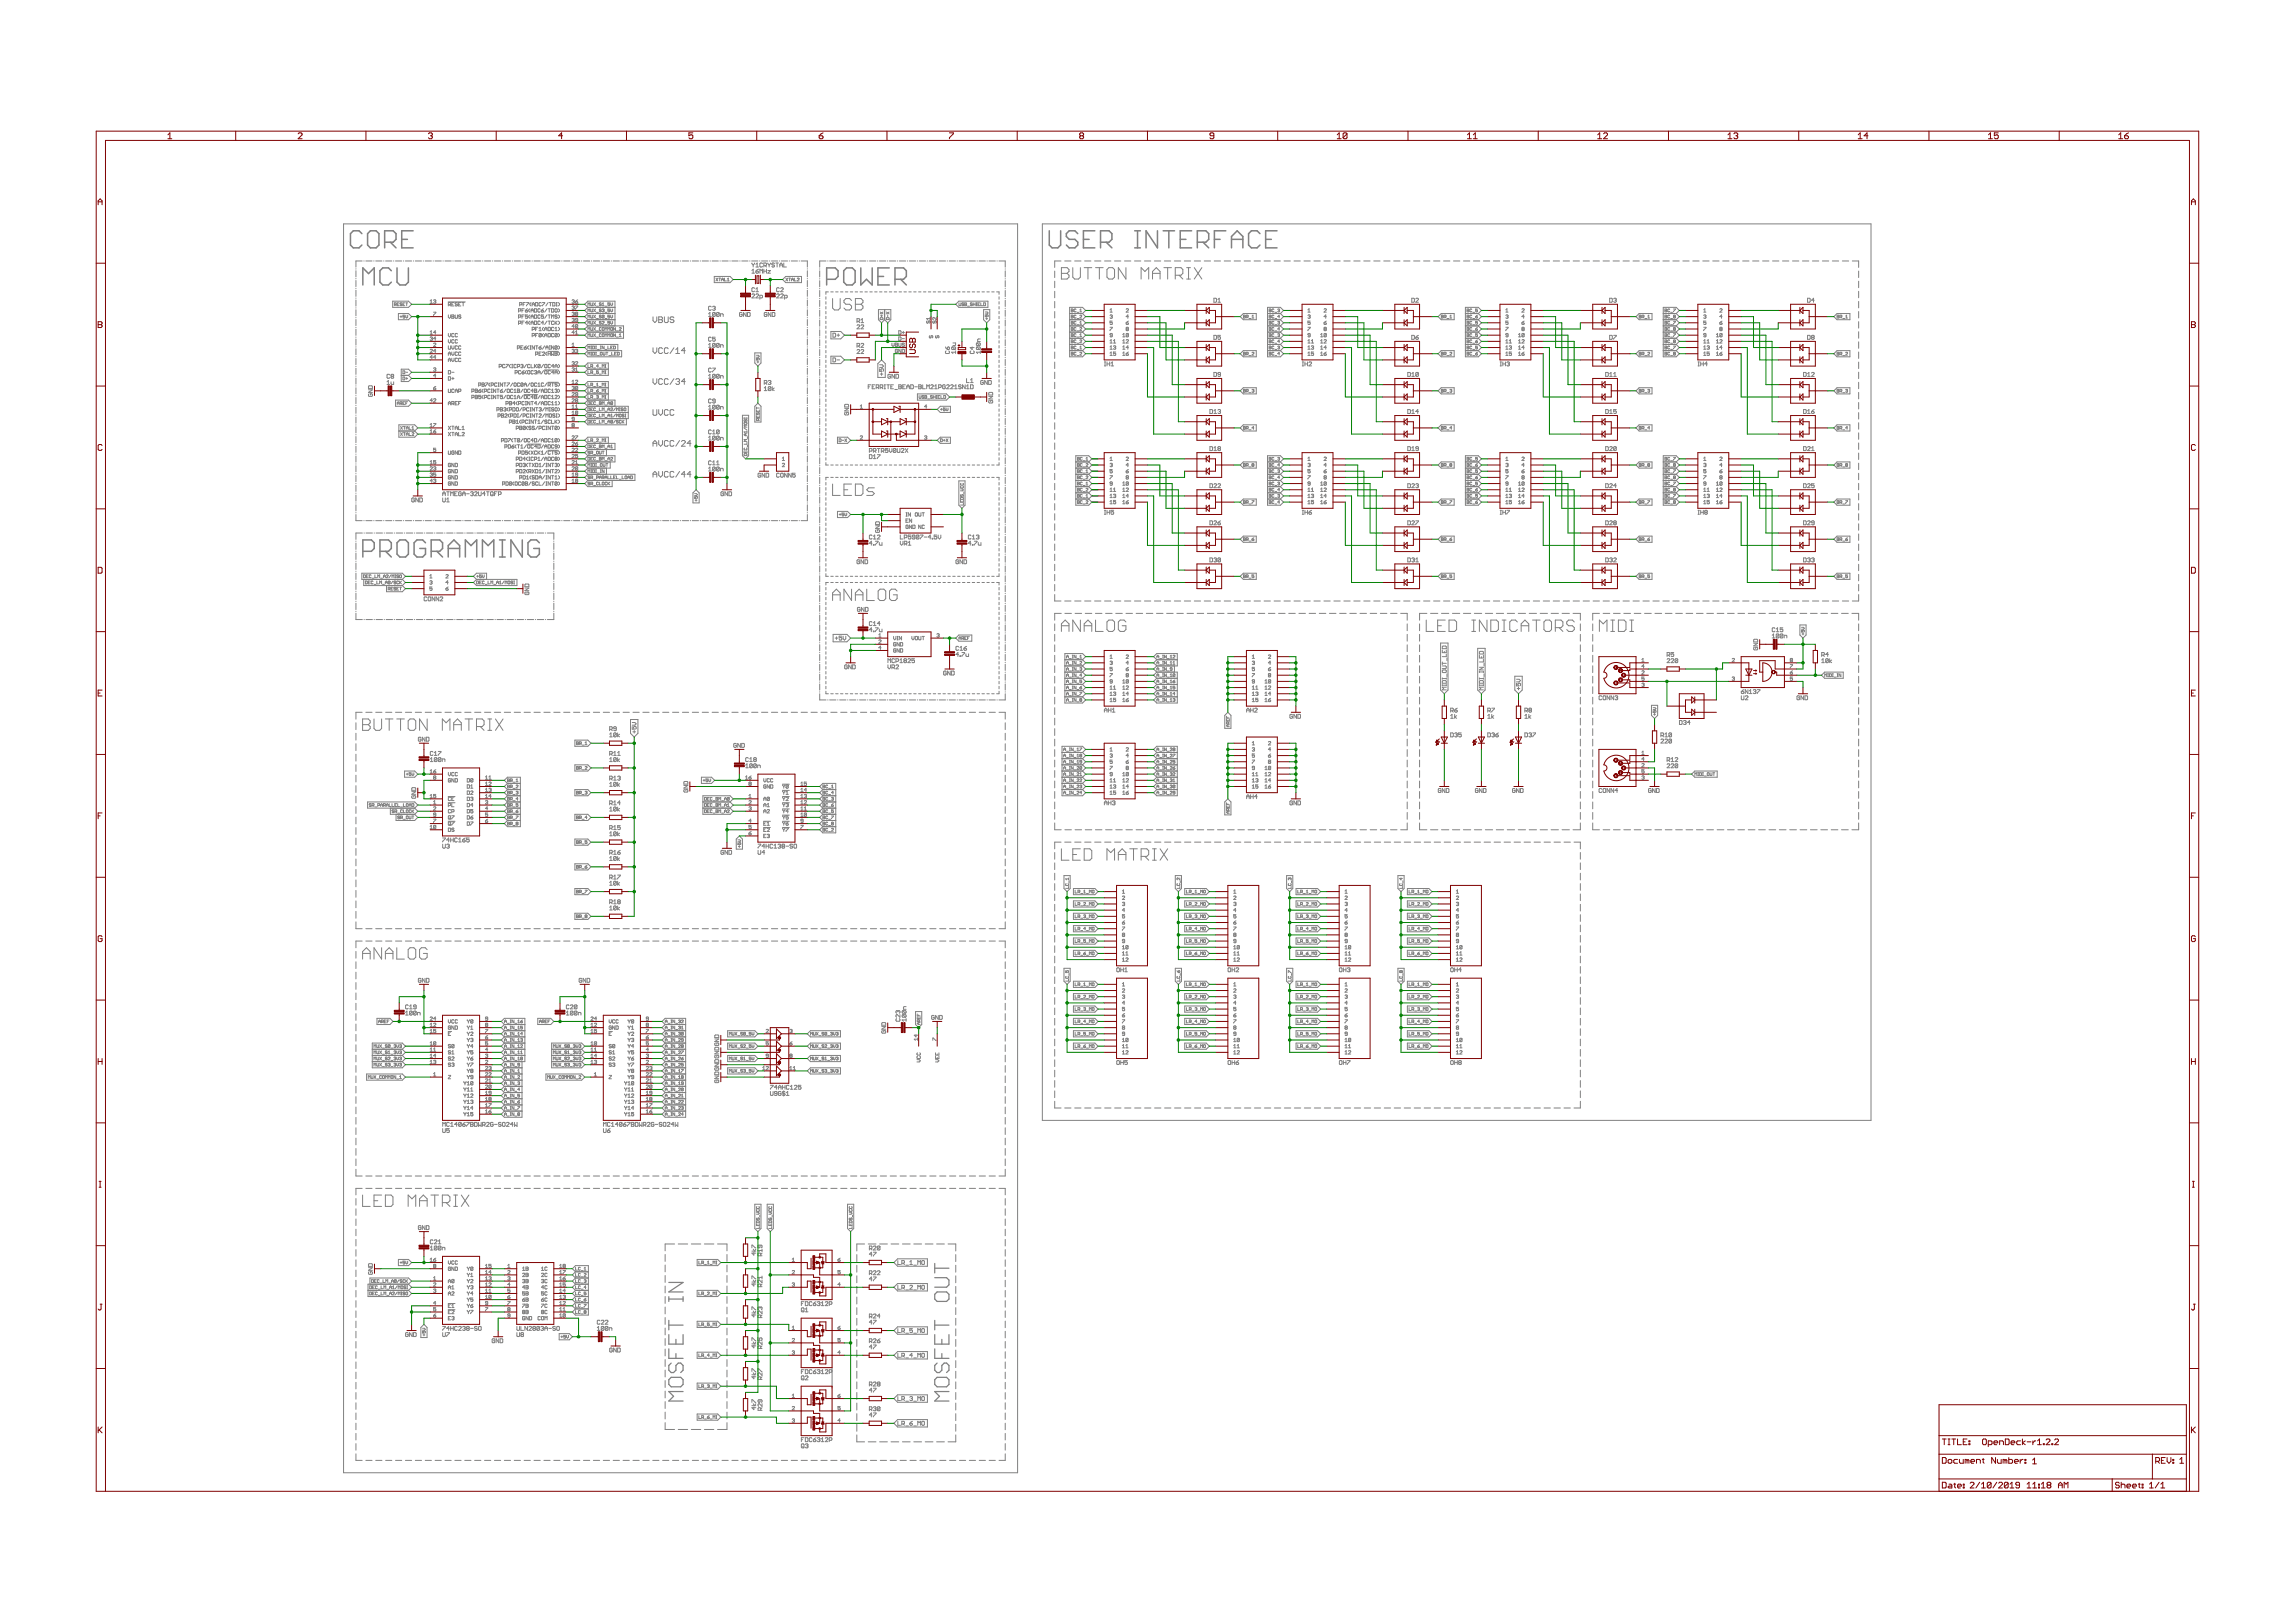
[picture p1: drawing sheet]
<svg xmlns="http://www.w3.org/2000/svg" width="1414mm" height="1000mm" viewBox="0 0 1414 1000" stroke-linecap="round" stroke-linejoin="round" font-family="sans-serif">
<g fill="none" stroke="#808080" stroke-width=".93">
<path d="M223 144l-2-2h-3l-2 2v7l2 2h3l2-2M228 142h4l1 2v7l-1 2h-4l-2-2v-7zM237 149h5l2-2v-3l-2-2h-5v11M240 149l4 4M248 147h3M255 142h-7v11h7M646 142v9l2 2h4l1-2v-9M664 144l-2-2h-3l-2 2v2l2 1h3l2 2v2l-2 2h-3l-2-2M667 147h4M675 142h-8v11h8M678 149h5l2-2v-3l-2-2h-5v11M682 149l3 4"/>
<path d="M699 142h4M699 153h4M701 142v11M713 142v11l-7-11v11M717 142h7M720 142v11M727 147h4M734 142h-7v11h7M738 149h5l2-2v-3l-2-2h-5v11M741 149l4 4M748 147h4M755 142h-7v11"/>
<path d="M759 147h7M759 153v-7l3-4 4 4v7M776 144l-2-2h-3l-2 2v7l2 2h3l2-2M780 147h3M787 142h-7v11h7M224 176v-11l3 4 4-4v11M241 167l-2-2h-3l-2 2v7l2 2h3l2-2M245 165v9l1 2h4l2-2v-9M509 172h6l1-2v-3l-1-2h-6v11M520 167l2-2h3l2 2v7l-2 2h-3l-2-2zM530 165v11l4-4 3 4v-11M541 170h3"/>
<path d="M548 165h-7v11h7M551 172h6l1-2v-3l-1-2h-6v11M555 172l3 4M224 340h5l2-2v-4l-2-1h-5v10M234 340h5l2-2v-4l-2-1h-5v10M238 340l3 3M245 334l1-1h4l2 1v7l-2 2h-4l-1-2zM262 334l-2-1h-3l-2 1v7l2 2h3l2-2v-3h-3M266 340h5l2-2v-4l-2-1h-5v10M269 340l4 3M276 338h7M308 333h3"/>
<path d="M309 333v10M322 333v10l-7-10v10M332 334l-1-1h-4l-2 1v7l2 2h4l1-2v-3h-3M276 343v-7l4-3 3 3v7M287 343v-10l3 3 4-3v10M297 343v-10l4 3 3-3v10M308 343h3"/>
</g>
<g fill="none" stroke="#808080" stroke-width=".62">
<path d="M212 138h415v770h-415zM642 138h511v552h-511zM219 166h.1M219 167v4M219 172h.1M219 173v4M219 178h.1M219 179v4M223 161h-4v4M224 161h.1M225 161h4M230 161h.1"/>
<path d="M231 161h4M236 161h1M238 161h3M242 161h1M244 161h4M249 161h.1M250 161h4M255 161h.1M256 161h4M261 161h.1M262 161h4M267 161h.1"/>
<path d="M268 161h4M273 161h.1M274 161h4M279 161h.1M280 161h4M285 161h.1M286 161h4M291 161h.1M292 161h4M297 161h.1M299 161h3M303 161h1"/>
<path d="M305 161h3M309 161h1M311 161h4M316 161h.1M317 161h4M322 161h.1M323 161h4M328 161h.1M329 161h4M334 161h.1M335 161h4M340 161h.1"/>
<path d="M341 161h4M346 161h.1M347 161h4M352 161h.1M353 161h4M358 161h.1M359 161h4M364 161h1M366 161h3M370 161h1M372 161h3M377 161h.1"/>
<path d="M378 161h4M383 161h.1M384 161h4M389 161h.1M390 161h4M395 161h.1M396 161h4M401 161h.1M402 161h4M407 161h.1M408 161h4M413 161h.1"/>
<path d="M414 161h4M419 161h.1M420 161h4M425 161h.1M427 161h3M431 161h1M433 161h3M437 161h1M439 161h4M440 170h10l2 2-2 2h-10zM441 171l1 2M442 171l-1 2"/>
<path d="M443 171h1M443 171v2M444 161h.1M445 173v-2l1 2M445 172h1M445 161h4M446 171v2h2M448 172l1-1v2M448 173h1M450 161h.1M451 161h4M456 161h.1"/>
<path d="M457 161h4M462 161h.1M463 161h4M463 168h2M463 167l1-1v2M463 162l1 1M464 163v2M465 178l-1-1-1 1 1 2 1-1M465 162l-1 1M466 167h1v1h-1zM466 180h1M466 178v-1v3"/>
<path d="M466 163v-1v3M466 165h1M467 166l-1 1M468 161h.1M468 168v-2l1 1 1-1v2M469 161h4M470 162h-1h-1l1 3 1-1M471 167h1M471 164l1-1v-1h-1v3M471 166v2M471 164l1 1M472 166v2"/>
<path d="M473 167h2l-2 1h2M473 162l1 1M474 163v2M474 161h.1M475 162l-1 1M475 161h4M477 162h-1v1l1 1v1l-1-1M478 162h2M479 162v3M480 178v-1l-2 1 1 2 1-1M480 161h.1M480 165v-2l1-1 1 1v2"/>
<path d="M480 163h2M481 178v-1l2 1-2 2h2M481 161h4M483 162v3h2M484 170h10v4h-10l-2-2zM484 171l1 2M485 171l-1 2M486 171h1M486 161h.1M486 171v2M487 161h4M488 173v-2l1 2"/>
<path d="M488 172h1M489 171v2h2M491 172h1l-1 1h1M492 161h1M494 161h3v4M497 166h.1M497 167v4M497 172h.1M497 173v4M497 178h.1M497 179v4M505 166h.1"/>
<path d="M505 167v4M505 172h.1M505 173v4M505 178h.1M505 179v4M509 161h-4v4M510 161h.1M510 180h-1v1M511 161h4M512 180h1M515 180h1M516 161h.1"/>
<path d="M517 161h4M518 180h1M521 180h1M522 161h.1M523 161h4M524 180h1M527 180h1M528 161h1M530 161h3M530 180h1M533 180h1M534 161h1"/>
<path d="M536 161h4M536 180h1M539 180h1M541 161h.1M542 161h4M542 180h1M545 180h1M547 161h.1M548 180h1M548 161h4M551 180h1M553 161h.1"/>
<path d="M554 180h1M554 161h4M557 180h1M559 161h.1M560 180h1M560 161h4M563 180h1M565 161h.1M566 180h1M566 161h4M569 180h1M571 161h.1"/>
<path d="M572 180h1M572 161h4M575 180h1M577 161h1M578 180h1M579 161h4M581 180h1M584 161h.1M584 180h1M585 161h4M587 180h1M590 161h.1"/>
<path d="M590 180h1M591 161h4M593 180h1M596 161h.1M596 180h1M597 161h4M599 180h1M602 161h.1M602 180h1M603 161h4M605 180h1M608 180h1"/>
<path d="M608 161h.1M609 161h4M611 180h1M614 180h2v1M614 161h.1M615 161h4v4M619 166h.1M619 167v4M619 172h.1M619 173v4M619 178h.1M619 179v4"/>
<path d="M650 167v4M650 173v4M650 180v3M654 161h-4v4M654 165h3l2 1v1l-2 1 2 2v1l-2 1h-3zM654 168h3M656 161h4M661 165v6l1 1h2l2-1v-6M662 161h4M668 165h5M668 161h4M670 165v7"/>
<path d="M674 161h4M675 165h5M677 165v7M681 161h3M683 165h2l2 1v5l-2 1h-2l-1-1v-5zM687 161h4M693 161h4M694 165v7l-5-7v7M699 161h4M703 172v-7l2 2 3-2v7M705 161h4M710 168h5"/>
<path d="M710 172v-5l2-2 3 2v5M711 161h4M717 165h5M717 161h4M719 165v7M724 161h3M724 170h4l1-2v-2l-1-1h-4v7M726 170l3 2M730 161h4M731 165h2M731 172h2M732 165v7"/>
<path d="M736 165l4 7M736 161h4M740 165l-4 7M742 161h4M748 161h4M754 161h4M760 161h4M767 161h3M773 161h4M779 161h4M785 161h4M791 161h4"/>
<path d="M797 161h4M803 161h4M809 161h4M816 161h4M822 161h4M828 161h4M834 161h4M840 161h4M846 161h4M853 161h3M859 161h4M865 161h4"/>
<path d="M871 161h4M877 161h4M883 161h4M889 161h4M895 161h4M902 161h4M908 161h4M914 161h4M920 161h4M926 161h4M932 161h4M938 161h4"/>
<path d="M945 161h4M951 161h4M957 161h4M963 161h4M969 161h4M975 161h4M981 161h4M988 161h4M994 161h4M1000 161h4M1006 161h4M1012 161h4"/>
<path d="M1018 161h4M1024 161h4M1031 161h4M1037 161h4M1043 161h4M1049 161h4M1055 161h4M1061 161h4M1067 161h4M1074 161h4M1080 161h4M1086 161h4"/>
<path d="M1092 161h4M1098 161h4M1104 161h4M1110 161h4M1117 161h4M1123 161h4M1129 161h4M1135 161h4M1141 161h4v4M1145 167v4M1145 173v4M1145 180v3"/>
<path d="M219 184h.1M219 185v4M219 190h.1M219 191v4M219 196h.1M219 197v4M242 186h10l2 1-2 2h-10zM243 188h1v-1h-1v1M244 188h.1M245 187h.1M245 193h7l2 2-2 2h-7zM246 187h-1v1h1"/>
<path d="M246 195h2M247 195v1M248 187h-2l2 1h-1h-1M248 187h1M249 194h-1v1h1v1h-1M249 187h-1v1h1M250 194l1 2v-2M250 187h1M251 187v1M265 185h1v2M265 187h1M267 192h1l-1 2"/>
<path d="M267 185h1v1M268 186h.1M268 186v1h-1M276 186h11M276 188l2-1-1-1h-1v3M276 194v1l1 1 1-1v-1M277 188l1 1M278 187h1M278 194h2l-1 2h-1zM278 195h1M280 186h-2v3h2M280 194l1 2h1v-2"/>
<path d="M282 187l-1-1-1 1 2 1h-2M283 187h.1M284 186h-1v3h1M284 194h-1l1 1v1h-1M285 186h1M285 186v3M319 192l2-1v-1h-2v2M319 195h2v-1h-2v2M319 199h2v-1h-2v2M320 188l2-1-1-1h-1v3M322 199h.1M322 195h.1"/>
<path d="M322 191h.1M322 187h1M323 190h-1v2M323 194h-1v2M323 198h-1v2M324 191h1v1h-1zM324 186h-2v3M324 186h2l-2 3M325 194h-1v1h1v1h-1M325 199h-1l1-1v2M325 190l-1 1M326 190v1v1"/>
<path d="M326 194v1v1M326 198v1v1M327 186l-1 1 1 2M327 192v-1l1-1 1 1v1M327 196v-1l1-1 1 1v1M327 200v-1l1-1 1 1v1M327 199h2M327 195h2M327 191h2M328 187h1M328 189v-2l1-1v1v2M329 190l2 1-1 1h-1z"/>
<path d="M329 194h2l-1 2h-1zM329 198h2l-1 2h-1zM330 186l1 1v2h-1zM333 191h-2v1h2M333 194h-2v2h2M333 198h-2v2h2M333 191h2v1h-1zM333 187h-1v1h1M334 186h2l-2 3M335 194h-2v1h2v1h-2M335 190l-2 1M335 199h-2l2-1v2"/>
<path d="M337 198l-1 2M337 194l-1 2M337 190l-1 2M338 198h1M338 194h1M338 190h1M338 186l-2 3M338 190v2M338 194v2M338 198v2M338 186h2M339 186v3"/>
<path d="M340 190l1 1v1h-1zM340 196v-2v1l1-1v2M341 186l1 1v2h-1zM341 198h-1v2h1M342 198v2M342 190l1 1v1h-1zM342 199l1 1M343 186h.1M343 189h.1M343 186v3M343 194h-1v1l1 1h-1M343 198l-1 1"/>
<path d="M344 186l1 1-1 2M344 190l1 1-1 1M344 194l1 1-1 1M344 198l1 1-1 1M352 185h1v1M352 189h1v1M352 193l1-1v1M352 197l1-1v1M353 193h.1M353 186h.1M353 197h.1M353 190h.1"/>
<path d="M353 186v1h-1M353 190v1l-1-1M353 193v1h-1M353 197v1h-1M355 186h1v1h-1zM355 189h1l-1 2M355 193h1M355 193v-1l1 1M355 193v1h1v-1M356 197h-1v-1l1 1v1h-1M356 185l-1 1M362 193l-2 2 2 2"/>
<path d="M362 189l-2-2 2-1h17v15M362 189l-2 2 2 2M362 197l-2 2 2 2M362 193h17M362 197h17M362 189h17M362 188v-1h1v1M362 192v-2l1 1v-1v2M362 196v-2l1 1v-1v2M362 200v-2l1 1v-1v2M364 194v2h1v-2M364 187v1h1v-1"/>
<path d="M364 190v2h1v-2M364 198v2h1v-2M366 190l1 2M366 198l1 2M366 187l1 1M366 194l1 2M367 190l-1 2M367 198l-1 2M367 187l-1 1M367 194l-1 2M367 189h2M367 196h2"/>
<path d="M367 192h2M370 187h-1l1 1h-1M370 191h-1l1 1h-1M370 198h-1l1 1v1h-1M370 195h-1h1v1h-1M371 198h1l-1 2h1M371 191l1-1v1M371 188h1M371 187h1v1M372 191h.1M372 191v1h-1M372 195l-1-1v2"/>
<path d="M372 195v1h-1M372 195l-1 1M373 189h1M373 196h1M373 192h1M376 190h-1v1h1l-1 1M376 187h-1h1l-1 1M376 194h-1v1h1l-1 1M376 198h-1v1h1l-1 1M376 190l1 2v-2M376 187l1 1v-1M376 194l1 2v-2"/>
<path d="M376 198l1 2v-2M437 195h1M437 193v2M438 189h-1v2h1M439 189h1h1l-1 1M440 190h.1M440 190h1l-1 1h-1M441 193h-1h-1v2M441 193l-1 2h-1M441 193l-2 2M443 193h-1l-1 2M443 193v2h-2"/>
<path d="M443 193l-2 2M444 195v-2h1l1 2M457 193h-1v2h1v-1h-1M460 193v2l-2-2v2M461 193h1v2h-1zM463 182l1-1 1 1-2 2h2M466 182v-1l1 1-1 2h1M468 184h1l1-2h-2v2M472 193h-1v2h1v-1M475 193v2l-2-2v2M476 193h1v2h-1zM478 182l1-1 1 1-2 2h2"/>
<path d="M481 182v-1l2 1-2 2h2M483 184h2v-2h-2v2M497 184h.1M497 185v4M497 190h.1M497 191v4M497 196h.1M497 197v4M505 184h.1M505 185v4M505 190h.1M505 191v4"/>
<path d="M505 196h.1M505 197v4M509 183v1M509 186v1M509 189v1M509 192v1M509 195v1M509 198v1M513 184v6l1 1h2l2-1v-6M525 185l-2-1h-2l-1 1v1l1 1h2l2 2v1l-2 1h-2l-1-1M527 184h4l1 1v1l-1 1 1 2v1l-1 1h-4zM527 187h4"/>
<path d="M528 198h1l1-1-2-1v3M529 198l1 1M530 197l1-1v3M530 199h2M541 191h8v6l-2 2-2-2-2 2-2-2zM542 192l2 1M543 196h1v1h-2zM543 195h1M543 194v1M544 192l-2 1M545 191v6M546 196h2v1h-2z"/>
<path d="M546 192l2 1M547 194v1M548 192l-2 1M571 198v1l1-1h1v1M573 196v1M573 196h-2l1 1M575 198v1l1-1h1l-1 1M577 196v1l-2-1v1M591 186h18v3h-18l-2-2zM591 187v1h1v-1M594 187h-1l1 1h-1M594 187h1"/>
<path d="M594 187h2l-1 1h-1zM596 189h1M599 187h-1l1 1h-1M600 187h1M600 187v1M601 187v1M601 188h1M601 187h1M602 187v1M603 187h.1M604 187h-1v1h1M604 187v1h1"/>
<path d="M606 191h4v6l-2 2-2-2zM606 187h1v1h-1zM607 192l2 1h-2M607 194v1h1v-1v1M607 196h1M608 196v1M616 183v1M616 186v1M616 189v1M616 192v1M616 195v1M616 198v1"/>
<path d="M619 184h.1M619 185v4M619 190h.1M619 191v4M619 196h.1M619 197v4M650 186v4M650 192v4M650 198v4M659 193h8M659 197h8M660 199h1"/>
<path d="M660 195h1M660 191h1M660 194l1 1v1h-1zM660 198h1v2h-1zM660 190l1 1v1h-1zM663 195h-1v1h1M663 198h-1v2h1M663 191h-1v1h1M664 196h1M664 192h1M665 199l1-1v2M665 191l1-1v2"/>
<path d="M665 195h1l-1 1h1M665 192h1M665 200h1M667 193l2 2-2 2M667 193l2-2-2-2h-8v31h8l2-2-2-2M667 197l2 2-2 2M684 191l1-1v2M684 194h1v1M684 192h1M685 195h.1M685 195v1h-1M685 198h-1v1h1v1h-1"/>
<path d="M694 199h1v1h-1zM694 191h1l-1 1h1M695 195h-1l1-1v2M695 198l-1 1M748 184h1v2h-1zM750 186h2M750 185l1-1v2M764 195l2-2h8v4h-8zM766 195h1M766 194l1 1v1h-1zM768 195h1v-1h-1v2M768 195l1 1"/>
<path d="M770 196h1M771 195l1-1v2M771 196h2M781 193h8M781 197h8M782 194l1 1v1h-1zM782 199h1M782 195h1M782 191h1M782 190l1 1v1h-1zM782 198h1v2h-1zM785 191h-1v1h1"/>
<path d="M785 195h-1v1h1M785 198h-1v2h1M785 196h2M785 192h2M787 191l1-1v1M787 198h1v1M788 199h.1M788 191h.1M788 199v1h-1M788 191v1h-1M788 195h-1l1-1v2M789 193l2 2-2 2"/>
<path d="M789 193l2-2-2-2h-8v31h8l2-2-2-2M789 197l2 2-2 2M806 191v-1v2M806 194h1v1M806 192h1M806 195h1M807 195v1h-1M807 198h-1v1h1v1h-1M816 199h1v1h-1zM816 191h1l-1 1h1M817 195h-1l1-1v2M817 198l-1 1"/>
<path d="M870 184h1v2h-1zM872 184h1h1l-2 2h2M888 193h8v4h-8l-2-2zM888 194l1 1v1h-1zM888 195h1M890 195h1v-1h-1v2M890 195l1 1M891 196h2M893 195l1-1v2M893 196h1M903 193h8M903 197h8"/>
<path d="M904 198h1v2h-1zM904 199h1M904 195h1M904 191h1M904 194l1 1v1h-1zM904 190l1 1v1h-1zM907 195h-1v1h1M907 191h-1v1h1M907 198h-1v2h1M907 196h2M907 192h2M909 195l1 1h-1z"/>
<path d="M910 190h-1v1h1v1h-1M910 198h-1v1h1v1h-1M910 194l-1 1M911 193l2-2-2-2h-8v31h8l2-2-2-2M911 197l2 2-2 2M911 193l2 2-2 2M928 194h1v1M928 192h1M928 191v-1v2M928 195h1M929 195v1h-1M929 198h-1v1h1v1h-1"/>
<path d="M938 199h1v1h-1zM938 191h1l-1 1h1M939 198l-1 1M939 195h-1l1-1v2M992 184h1v2h-1zM994 184h1h1l-1 1M995 185h.1M995 185h1l-1 1h-1M1008 195l2-2h8v4h-8zM1010 195h1M1010 194l1 1v1h-1zM1012 195h1v-1h-1v2"/>
<path d="M1012 195l1 1M1013 196h2M1015 195l1-1v2M1015 196h1M1025 193h8M1025 197h8M1026 199h1M1026 195h1M1026 191h1M1026 198h1v2h-1zM1026 190l1 1v1h-1zM1026 194l1 1v1h-1z"/>
<path d="M1029 195h-1v1h1M1029 198h-1v2h1M1029 191h-1v1h1M1029 196h1M1029 192h1M1031 198h1l-1 2M1031 190h1l-1 2M1031 195h1M1031 195v-1l1 1M1031 195v1h1v-1M1033 193l2 2-2 2M1033 193l2-2-2-2h-8v31h8l2-2-2-2"/>
<path d="M1033 197l2 2-2 2M1050 194h1v1M1050 192h1M1050 191v-1v2M1050 195h1M1051 195v1h-1M1051 198h-1v1h1v1h-1M1060 199h1v1h-1zM1060 191h1l-1 1h1M1061 195h-1l1-1v2M1061 198l-1 1M1114 184h1v2h-1z"/>
<path d="M1118 185h-2l1-1v2M1132 193h8v4h-8l-2-2zM1132 195h1M1132 194l1 1v1h-1zM1134 195h1l-1-1v2M1134 195l1 1M1135 196h2M1137 195l1-1v2M1137 196h1M1145 186v4M1145 192v4M1145 198v4"/>
<path d="M219 202h.1M219 203v4M219 208h.1M219 209v4M219 214h.1M219 215v4M219 220h.1M265 205l1-1v2M265 208h1v1M265 206h1M265 216h1l-1 1h1M266 209h.1"/>
<path d="M266 209v1l-1-1M267 212h1l-1 2h1M268 205h-1l1-1v2M268 209h-1l1-1v2M268 216h-1l1-1v2M276 205v2l1 1 1-1v-2M276 209v2h1h1v-2M276 213l1 2h1v-2M276 219v-1l1-1 1 1v1M276 218h2M278 213v2h1h1v-2M278 217v1l1 1 1-1v-1"/>
<path d="M280 206h-2v1h2M280 210h-2v1h2M282 217h-2v2h2M282 210h-2v1h2M282 206h-2v1h2M282 213h-2v2h2M284 213h-1v2h1M284 217h-1v2h1M319 215l1-1v-1h-1v2M321 214h1M322 213h-1v2h1M323 214h1v1h-1z"/>
<path d="M324 213l-1 1M326 213l-1 1 1 1M326 215h1M326 213h1M327 213v2M328 207h1v-1l-1-1v3M328 203h1v-1h-1v2M329 213v2l-1-2v2M330 218h1v-1h-1v2M330 213h1M330 207h1M330 203h1"/>
<path d="M331 213v2M331 202h-1v2M331 205h-1v3M332 214h1v1h-1zM332 218h1M332 202h1v2M332 204h1M333 217h-1v2h1M333 206l-1-1v2M333 206v1h-1M333 206l-1 1M333 213l-1 1"/>
<path d="M334 217h2l-2 2h2M335 202h-1l1 2M335 205l-1 1 1 2M336 204v-2h1v2M336 208v-2v-1l1 1v2M336 207h1M336 203h1M336 213l-2 2M336 215v-1l1-1 1 1v1M336 214h2M337 217l-1 1 1 1M338 217h6"/>
<path d="M338 205l1 1v2h-1zM338 218h1M338 202h1v2h-1zM338 217v2M338 215h1M338 213h1M339 213v2M339 217v2M340 217v2v-1l1 1v-2M341 213v2l-1-2v2M341 206h-1v1h1M341 202h-1v1h1"/>
<path d="M342 217h1v2h-1zM342 218h1M342 202h1v2M342 204h1M343 206l-1-1v2M343 206v1h-1M343 213v2h-1M343 213h-1v2M343 206l-1 1M343 213l-1 2M344 202h1l-1 2M344 205l1 1-1 2"/>
<path d="M344 213l1 1-1 1M344 217l1 1-1 1M352 216l1-1v1M352 214h2M352 212l1-1v3M353 216h.1M353 216v1h-1M354 205h-2l1-1v2M354 201h-2l1-1v2M355 206h1M355 216l1-1v1M355 205v-1v2"/>
<path d="M355 216h1M356 216v1h-1M356 200h-1v2M356 200v2h-1M356 200l-1 2M360 218l2-2h21v4h-21zM362 216l-2-2 2-2h19v4M362 201l-2 2 2 2M362 201h22v7h-22l-2-1 2-2M362 205h22M362 204v-2h1v2M362 207v-1h1v1"/>
<path d="M362 215v-2l1 1v-1v2M362 219v-2l1 1v-1v2M364 217h1M364 213h1M364 206v1h1v-1M364 202v2l1-1v-1M364 219h1M364 215h1M364 213v2M364 217v2M365 217h1v2h-1zM365 213l1 1v1h-1z"/>
<path d="M366 202l1 2M366 206l1 1M367 217h.1M367 213h.1M367 219h.1M367 215h.1M367 202l-1 2M367 206l-1 1M367 213v2M367 217v2M367 204h2M367 200h2"/>
<path d="M367 208h2M368 215h1M368 219h1M370 213h.1M370 215h.1M370 217h1v2h-1zM370 213v2M370 206h-1v1h1M370 202h-1v1h1M371 202h1v2l-1-1zM371 206h1v1h-1zM372 217v2h1v-2"/>
<path d="M372 213v2l-1-2v2M373 215h1M373 204v-2h1v2M373 207v-1h1v1M373 200h1M373 217h2M374 217v2M375 204v-2h1v2M375 207v-1h1v1M375 213v2h1M375 219h1M376 206h1v1h-1z"/>
<path d="M376 214h1M376 202h1v2l-1-1zM377 217v2h1M377 213h-1v2h1M378 213l1 1v1h-1zM379 218h.1M379 202v2l-1-2v2M379 206v1l-1-1v1M380 217h-1v2h1M380 204h1M380 208h1M380 217h2l-1 2h-1z"/>
<path d="M382 206v1M382 202h1l-1 2h1M382 207h1M437 212v2M437 214h1M438 208h-1v2h1M441 208h-2v1h1h1l-1 1h-1M441 212h-1h-1v2M441 212v2h-1h-1M441 212l-2 2M443 212h-1l-1 2M443 212v2h-2"/>
<path d="M443 212l-2 2M444 214v-2h1l1 2M465 217h4v7l-2 2-2-2zM466 219l2 1h-2M497 202h.1M497 203v4M497 208h.1M497 209v4M497 214h.1M497 215v4M497 220h.1M505 202h.1"/>
<path d="M505 203v4M505 208h.1M505 209v4M505 214h.1M505 215v4M509 201v1M509 204v1M509 207v1M509 210v1M509 213v1M509 216v1M509 219v1"/>
<path d="M512 204h6l2 3-2 2h-6zM512 219h6l2 3-2 2h-6zM513 205l2 1-1 2h-1zM516 207h1M516 206v1M528 213h1l1-1h-2v2M528 201v-1l2 1-2 2h2M528 216v-1l2 1-2 2h2M529 213l1 1M530 201l1-1 1 1-2 2h2M530 212h1h1l-2 2h2M530 216l1-1 1 1-2 2h2"/>
<path d="M550 211v2v1l1-1v-2M552 212h1M552 211l1 1v2h-1zM553 216h-1v1h1v-1h-1M554 204h1v2h-1zM554 208h1v2h-1zM554 211v3l1-1v-2M555 215v2l-1-2v2M556 215l1 1v1h-1zM556 205h1M556 209h1M557 204v2"/>
<path d="M557 212h-1l1 1v1l-1-1M573 207v1l1-1v1M577 207l-1 1h1l1-1v1M582 214l2 1M583 216l-1 1 1 1h2v-1v-1M584 214h1v1h-1zM587 214h1h1l-1 1M587 214h-1l1 1h1M587 214l1 1M587 211h2l-1 2h-1M589 216v2M589 217h-3l1 1"/>
<path d="M598 216v1v1h2v-1v-1M599 214v1l-1-1h2M602 211h2v1v1M602 214h2v1M602 214v1h2M602 211v1v1h2M602 214l2 1M602 211l2 2M604 217h-2v1M604 216v2M604 209h-2v1h2M616 201v1"/>
<path d="M616 204v1M616 207v1M616 210v1M616 213v1M616 216v1M616 219v1M619 202h.1M619 203v4M619 208h.1M619 209v4M619 214h.1M619 215v4"/>
<path d="M650 204v4M650 211v4M650 217v4M659 216h8M659 208h8M659 205h8M659 212h8M659 201h8M660 217h1v2h-1zM660 210h1M660 202h1v2h-1zM660 213l1 1v1h-1z"/>
<path d="M660 218h1M660 207h1M660 203h1M660 214h1M660 206h1v1h-1zM660 209l1 1v1h-1zM663 202h-1v1h1M663 217h-1v2h1M663 214h-1v1h1M663 206h-1v1h1M663 210h-1v1h1M664 212h1"/>
<path d="M664 215h1M664 204h1M664 200h1M664 208h1M664 219h1M665 217h1l-1 2h1M665 207h1M665 210h1l-1 1h1M665 206h1v1M665 214l1-1v2M665 202h1l-1 2h1M665 215h1"/>
<path d="M667 212l2 2-2 2M667 208l2 2-2 2M667 205l2 2-2 1M667 201l2 2-2 2M684 211h1M684 215h1M684 219h1M684 202h1l-1 2M684 210l1-1v2M684 214l1-1v2M684 218l1-1v2M685 207l-1-1v-1l1 1v1h-1"/>
<path d="M686 210l1-1v2M686 211h1M686 213h1v1M687 214h.1M687 214v1h-1M687 217h-1v1h1v1h-1M692 206v-1v3M692 211h1M692 208h1M692 215h1M692 219h1M692 210v-1v2"/>
<path d="M692 218v-1v2M692 214v-1v2M694 210h1l-1 1h1M694 218h1v1h-1zM694 203v-1h1v1M694 203h1M694 203v1l1-1M695 206l-1-1v2M695 206v1h-1M695 214h-1l1-1v2M695 217l-1 1M695 206l-1 1"/>
<path d="M748 207h1v2h-1zM752 207h-2v1l1-1 1 1v1h-2M764 218l2-2h8v4h-8zM766 217h1v2h-1zM766 218h1M768 218h1v-1h-1v2M768 218l1 1M770 219h1M771 217h2l-2 2h2M781 216h8M781 208h8M781 205h8"/>
<path d="M781 212h8M781 201h8M782 213l1 1v1h-1zM782 209l1 1v1h-1zM782 217h1v2h-1zM782 210h1M782 218h1M782 207h1M782 203h1M782 214h1M782 206h1v1h-1zM782 202h1v2h-1z"/>
<path d="M785 210h-1v1h1M785 214h-1v1h1M785 217h-1v2h1M785 206h-1v1h1M785 202h-1v1h1M785 212h2M785 215h2M785 204h2M785 200h2M785 208h2M785 219h2M787 214l1-1v1"/>
<path d="M787 206h1v1M788 207h.1M788 214h.1M788 207h-1M788 214v1h-1M788 210h-1l1-1v2M788 218h-1l1-1v2M788 203h-1l1-1v2M789 208l2 2-2 2M789 212l2 2-2 2M789 201l2 2-2 2M789 205l2 2-2 1"/>
<path d="M806 211h1M806 215h1M806 219h1M806 202h1l-1 2M806 210v-1v2M806 214v-1v2M806 218v-1v2M807 207l-1-1v-1l1 1v1h-1M808 211h1M808 213h1v1M808 210l1-1v2M809 214h.1"/>
<path d="M809 214v1h-1M809 217h-1v1h1v1h-1M814 211h1M814 208h1M814 215h1M814 219h1M814 210v-1v2M814 218v-1v2M814 206v-1v3M814 214v-1v2M816 210h1l-1 1h1M816 218h1v1h-1z"/>
<path d="M816 203v-1h1v1M816 203h1M816 203v1l1-1M817 206l-1-1v2M817 206v1h-1M817 214h-1l1-1v2M817 217l-1 1M817 206l-1 1M870 207h1v2h-1zM872 208h1l1 1h-1zM874 207l-2 1M886 218l2-2h8v4h-8z"/>
<path d="M888 217h1v2h-1zM888 218h1M890 218h1v-1h-1v2M890 218l1 1M891 219h2M893 217h1l-1 2h1M903 216h8M903 208h8M903 205h8M903 212h8M903 201h8M904 202h1v2h-1z"/>
<path d="M904 217h1v2h-1zM904 210h1M904 213l1 1v1h-1zM904 218h1M904 207h1M904 203h1M904 214h1M904 206h1v1h-1zM904 209l1 1v1h-1zM907 217h-1v2h1M907 214h-1v1h1M907 206h-1v1h1"/>
<path d="M907 210h-1v1h1M907 202h-1v1h1M907 212h2M907 215h2M907 204h2M907 200h2M907 208h2M907 219h2M909 210l1 1h-1zM909 218l1 1h-1zM909 203h1l-1 1zM910 213h-1v1h1v1h-1"/>
<path d="M910 206h-1v1h1h-1M910 202l-1 1M910 217l-1 1M910 209l-1 1M911 212l2 2-2 2M911 208l2 2-2 2M911 201l2 2-2 2M911 205l2 2-2 1M928 218v-1v2M928 211h1M928 215h1M928 219h1"/>
<path d="M928 202h1l-1 2M928 210v-1v2M928 214v-1v2M929 207l-1-1v-1l1 1v1h-1M930 211h1M930 213h1v1M930 210l1-1v2M931 214h.1M931 214v1h-1M931 217h-1v1h1v1h-1M936 211h1M936 208h1"/>
<path d="M936 215h1M936 219h1M936 218v-1v2M936 206v-1v3M936 210v-1v2M936 214v-1v2M938 210h1l-1 1h1M938 218h1v1h-1zM938 203v-1h1v1M938 203h1M938 203v1l1-1M939 206h-1v1"/>
<path d="M939 206v2l-1-1M939 214h-1l1-1v2M939 206l-1 1M939 217l-1 1M992 207h1v2h-1zM994 207h2l-2 2M1008 218l2-2h8v4h-8zM1010 217h1v2h-1zM1010 218h1M1012 218h1v-1h-1v2M1012 218l1 1M1013 219h2"/>
<path d="M1015 217h1l-1 2h1M1025 216h8M1025 208h8M1025 205h8M1025 212h8M1025 201h8M1026 217h1v2h-1zM1026 210h1M1026 213l1 1v1h-1zM1026 218h1M1026 207h1M1026 203h1"/>
<path d="M1026 214h1M1026 206h1v1h-1zM1026 209l1 1v1h-1zM1026 202h1v2h-1zM1029 217h-1v2h1M1029 214h-1v1h1M1029 206h-1v1h1M1029 210h-1v1h1M1029 202h-1v1h1M1029 212h1M1029 215h1M1029 204h1"/>
<path d="M1029 200h1M1029 208h1M1029 219h1M1031 213h1l-1 2M1031 206h1l-1 1M1031 218v-1h1v1M1031 210h1M1031 218h1M1031 203h1M1031 210v1h1v-1M1031 218v1h1v-1M1031 203v-1h1v1"/>
<path d="M1031 203v1l1-1M1031 210v-1l1 1M1033 208l2 2-2 2M1033 212l2 2-2 2M1033 205l2 2-2 1M1033 201l2 2-2 2M1050 211h1M1050 215h1M1050 219h1M1050 202h1l-1 2M1050 218v-1v2M1050 210v-1v2"/>
<path d="M1050 214v-1v2M1051 207h-1v-2l1 1v1h-1M1052 211h1M1052 213h1v1M1052 210v-1v2M1052 214h1M1053 214v1h-1M1053 217h-1v1h1v1h-1M1057 211h2M1057 208h2M1057 215h2M1057 219h2"/>
<path d="M1057 214l1-1v2M1057 206l1-1v3M1057 218l1-1v2M1057 210l1-1v2M1060 210h1l-1 1h1M1060 218h1v1h-1zM1060 203v-1h1v1M1060 203h1M1060 203v1l1-1M1061 206l-1-1v2M1061 206v2l-1-1M1061 214h-1l1-1v2"/>
<path d="M1061 217l-1 1M1061 206l-1 1M1114 207h1v2h-1zM1116 208v-1h2l-1 1M1116 208v1h2l-1-1M1116 208h1M1130 218l2-2h8v4h-8zM1132 217h1v2h-1zM1132 218h1M1134 218h1l-1-1v2M1134 218l1 1M1135 219h2"/>
<path d="M1137 217h1l-1 2h1M1145 204v4M1145 211v4M1145 217v4M219 221v4M219 226h.1M219 227v4M219 232h.1M219 233v4M219 238h.1M219 239v4M227 238h2v1h-2z"/>
<path d="M238 237h2M238 235l1-1v3M240 231h-2l1 2h1M241 235v2h2v-2M241 232v-1h2l-1 1M241 232v1h2l-1-1M241 232h1M247 231h5M247 227h5l2 2-2 2 2 2-2 2h-5zM248 232l1 1v1h-1zM248 229h1v1h-1zM250 229h1"/>
<path d="M250 233h1M251 233v1M266 220h-1l1-1v2M267 239h1v1h-1zM267 227h1v1M268 228h.1M268 228v1l-1-1M268 220h-1l1-1v2M268 232h-1l1-2v3M268 238l-1 1M276 223v-2h1h1v2M276 228l2 1-1 1h-1z"/>
<path d="M276 232l2 1-1 1h-1zM276 240l1 2h1v-2M276 222h2M278 221v1l1 1 1-1v-1M278 229h2M278 233h2M279 233v1M282 221h-2v1h2M284 221h-1v1h1M293 240h1v2h-1zM295 237h1v-1h-1v2M296 240l-1 1"/>
<path d="M297 236h1v2h-1zM297 237h1M298 240h-1l1 2M299 236h2l-2 2M302 236l-1 1 1 1M303 237h1v-1h-1v2M303 240h.1M303 240v2M305 240v2l-1-2v2M306 236h-1v2h1M306 240h2M307 240v2"/>
<path d="M307 236h1M307 238h1M307 236v2M308 226h1v-1h-1v2M310 236v2l-2-2v2M310 240l-2 1M310 236h2M311 225h-1v1h1M311 236v2M312 225h1l-1 2M312 240l-2 2M312 236h2l-2 2"/>
<path d="M313 240h1l-1 2h-1zM315 225h-1l1 2M315 227h1M315 225h1M316 225v2M316 236l-1 2M317 236h1v2h-1zM317 230h1l1-1-2-1v2M318 225h-1v1h1M319 240h1v2h-1zM319 226h1v-1h-1v2M320 236h-1v2h1"/>
<path d="M321 229h-2v1h2M321 225h1v1M322 226h.1M322 229h1v1h-1zM322 226v1l-1-1M322 236v2h-1M322 236h-1v2M322 240l-1 2M322 236l-1 2M323 238v-1l1-1v1v1M323 228l-1 1M323 237h1"/>
<path d="M323 240h1v2h-1zM324 228v1v1M324 225l-1 2M325 228l1 1v1h-1zM326 225h-1v1h1M326 236l-1 2M327 225v2h2M328 236h1l-1 2h-1zM329 229h-2l1 1h1M329 240h2l-1 2h-1zM329 229l1-1v1M329 225v2"/>
<path d="M330 226l1 1M330 229h.1M330 229v1h-1M331 236h-2v2h2M331 225l-2 1M331 229h2M331 237l1-1v2M331 230v-1l1-1 1 1v1M331 238h2M333 225h-1l-1 1M333 225v1h-2M333 225l-2 1"/>
<path d="M333 240l-2 2M335 236h-2v2h2M335 225l-2 2M335 228l-2 2M335 228h9M336 229h1v1h-1zM336 240h1v2h-1zM336 225h1v2l-1-1zM337 236l-1 2M338 236h6M338 237h1v-1h-1v2M338 237l1 1"/>
<path d="M339 225h-1v2l1-1M339 229h-1v1h1M340 236h1M340 236v2M341 229h-1l1-1v2M341 226h-1l1-1v2M342 229h1M342 227v-2h1v2M342 230v-1l1-1v1v1M342 226h1M343 236h-1v1l1 1h-1M344 225h1l-1 2"/>
<path d="M344 228l1 1-1 1M344 236l1 1-1 1M344 240h1l-1 2M352 223h1v1M352 227h1v1M352 238h1v1M352 235l1-1v2M352 236h2M353 228h.1M353 224h.1M353 239h.1M353 239v1h-1"/>
<path d="M353 224v1h-1M353 228v1l-1-1M355 235h1l-1 1h1M355 229h1M355 227v2M355 223h1l-1 2h1M356 238v2h-1M356 238h-1v2M356 238l-1 2M360 226l2-2h13v7h-13l-2-2 2-2zM362 239l-2-2 2-2h13v12M362 239l-2 2 2 2"/>
<path d="M362 239h13M362 227h13M362 240v2h1M362 236v2h1M362 225v1h1M362 229v1h1M364 230l1-1h-1v1M364 237h1v-1h-1v2M364 226h1v-1h-1v1M365 237v1M365 226h.1M365 230h.1"/>
<path d="M366 231h1M366 238h1M366 227h1M367 238h2M367 237l1-1v2M369 226h-2l1-1v1M369 229h-2h2l-1 1h-1M369 240l-2 1M369 231h1M369 238h1M369 227h1M371 230v-1h1v1"/>
<path d="M371 226v-1h1v1M371 238v-2l1 1v-1v2M373 238h.1M373 240h.1M373 236h.1M373 230h.1M373 229h.1M373 226h.1M373 225h.1M373 225v1M373 229v1M373 236v2"/>
<path d="M373 240v2M437 233h1M437 231v2M438 227h-1v2h1M439 227h2l-2 2M441 231v2h-1h-1M441 231h-1h-1v2M441 231l-2 2M443 231h-1l-1 2M443 231v2h-2M443 231l-2 2M444 233v-2h1l1 2"/>
<path d="M466 221v1h1v-1h1v1M466 223h2M467 222v2M471 236h1v-1l-1-1v3M471 239l1-1v3M472 236v1M473 235l2-1v1v1M474 236h1M475 236v1l-2-1M475 239v-1l-2 1v1M475 239v1v1l-2-1M475 239l-2 1"/>
<path d="M476 238v3M477 239l-1 1 1 1M497 221v4M497 226h.1M497 227v4M497 232h.1M497 233v4M497 238h.1M497 239v4M505 220h.1M505 221v4M505 226h.1"/>
<path d="M505 227v4M505 232v1M505 234v3M505 238v1M505 240v3M509 222v1M509 225v1M509 228v1M509 231v1M509 234v1M509 237v1M509 240v1"/>
<path d="M513 221h2l-1 2h-1zM516 222h1M535 238h1M537 237h-2v3M537 238h1M539 237h-2v3h2M540 239l1-1v-1h-1v3M541 239v1M541 224l2-2 2 2v9h-4zM542 225h2v1h-2M542 227v2h1v-1v-1l1 1v1M542 239l2-1-1-1h-1v3"/>
<path d="M542 231h2M543 239l1 1M543 230v1M545 237h1M545 240h1M545 237v3M546 237h2M547 237v3M549 231h-1h-1v2h2v-1h-1M549 238h1M550 237h-1v3h1M551 231v2l-1-2v2"/>
<path d="M551 240h2M552 231h2l-1 2h-1zM554 237l1 1v2h-1zM554 238h1M556 238h1M558 237h-2v3h2M559 240v-2v-1l1 1v2M559 238h1M561 237l2 1-1 2h-1zM564 238h1M566 237l2 1-1 2h-1zM566 238h1"/>
<path d="M568 237v3h2M571 240v-3l1 1 1-1v3M573 238l1-1 1 1-2 2h2M576 240h1M576 238l1-1v3M578 239l2-1v-1h-2v3M582 238v-1l-1 1v2l1-1v-1M583 238l1-1 1 1-2 2h2M586 238v-1l1 1-1 2h1M588 238l1-1v3M588 240h2M592 238l-1-1v1l1 1v1l-1-1"/>
<path d="M595 237v3l-2-3v3M595 240h2M595 238l1-1v3M595 233v3h2M598 237l2 1-1 2h-1zM598 236h2M598 234l1-1v3M606 235l-1-1-1 1 1 2 1-1h-1M608 234v3l-1-3v3M609 234l2 1-1 2h-1zM616 222v1M616 225v1"/>
<path d="M616 228v1M616 231v1M616 234v1M616 237v1M616 240v1M619 220h.1M619 221v4M619 226h.1M619 227v4M619 232v1M619 234v3M619 238v1"/>
<path d="M619 240v3M650 223v4M650 229v4M650 236v4M680 225h1M680 223h1M681 223v2M682 223v2M682 224h2M684 223v2M684 224l1-1v2M684 225h2"/>
<path d="M748 230h1v2h-1zM752 231l-2-1h1h1v2h-2M766 240h1v2h-1zM802 225h1M802 223h1M803 223v2M804 224h2M804 223v2M806 223v2M806 223h1h1l-2 2h2M867 230h2v2h-2zM870 230h1v2"/>
<path d="M870 232h1M874 230l-2 2M874 230l-1 2h-1M874 230h-1h-1v2M888 240h1v2h-1zM924 225h1M924 223h1M925 223v2M926 224h2M926 223v2M928 223v2M928 223h2v1"/>
<path d="M929 224h1M930 224v1h-2M989 230h2l-1 2h-1zM992 232h1M992 230h1v2M994 232h2M994 230h1v2M1010 240h1v2h-1zM1046 225h1M1046 223h1M1047 223v2M1048 224h1"/>
<path d="M1048 223v2M1049 223v2M1052 224h-2l1-1v2M1111 230h2l-1 2h-1zM1114 230v2M1114 232h1M1116 230h2l-2 2h2M1132 240h1v2h-1zM1145 223v4M1145 229v4M1145 236v4M219 244h.1"/>
<path d="M219 245v4M219 250h.1M219 251v4M219 256h.1M219 257v4M227 240h2l-2 2h2M227 243v1h2v-1h-1M244 247h8l2 1-2 2h-8zM245 248h1M245 249v-1l1 1M246 249l2-1h-1h-1v1M247 249h1"/>
<path d="M248 248h1M249 248h-1v1h1M250 248h1M251 248h-1v1M266 247h-1l1-1v2M267 246h1l-1 2h1M276 249v-1l1-1 1 1v1M276 248h2M278 249l2-1-1-1h-1v2M279 249h1M280 240h-2v2h2M280 241h2"/>
<path d="M280 248h1M280 242v-2h1h1v2M282 247h-2v2h2M283 241h1v-1h-1v2M283 248h.1M284 247h-1v2M291 245h1v-1h-1v2M291 241h1v-1h-1v2M293 241h1M293 244h1v2h-1zM293 245h1M295 241h1v1h-1z"/>
<path d="M296 244h-1v1l1-1v1h-1M298 244h-1l1 2M298 245h2l-1-1h-1v2M298 241h2l-1-1h-1v2M302 240h-1v2h1M302 244h-1v1h1M303 242h.1M303 244h.1M303 246h.1M303 244v2M305 244v2l-1-2v2M306 253l2-1-1-1h-1v2"/>
<path d="M306 244h2M307 256h1v-1h-1v2M307 244v2M308 241h1l1 1h-1zM308 251l2 1-1 1h-1zM308 252h1M309 255h1v2h-1zM309 256h1M310 244h-2v1l1-1 1 1h-2M310 252l1-1v1M311 252h.1M311 255h1l-1 2h1"/>
<path d="M311 252v1h-1M312 249h1v-1l-1-1v2M312 244l-2 2M313 244h1l-1 2-1-1zM313 251l-1 1 1 1M314 248h1M314 247l1 1v1h-1zM314 253h1v-1l-1-1v2M314 255l-1 1 1 1M315 256h1v-1h-1v2M316 240h-1v2h1M316 259h1v2h-1z"/>
<path d="M316 251l1 1v1h-1zM316 244h-1v1h1M316 260h1M317 244v2M317 242h1M317 240v2M317 255h1v2h-1zM317 246h1M317 248h-1l1-1v2M318 260l1-1v2M318 251l1 1v1h-1zM319 241h1"/>
<path d="M319 247l-1 1 1 1M319 255h.1M319 257h.1M319 246v-2h1v2M319 245h1M319 255v2M319 249l2-1v-1h-2v2M321 259l-1 1 1 1M322 251l-2 2M322 255l-2 2M322 244l-1 2M322 256h1l1-1h-2v2"/>
<path d="M322 253l2-1-1-1h-1v2M323 243h8M323 248h-1v1h1M323 244h1v2l-1-1zM324 247h.1M324 249h.1M324 247v2M325 259h-1v2h1M326 252h-2v1h2M326 255h-2v2h2M326 259h.1M326 259v2"/>
<path d="M326 244h-1v1h1M326 240h-1v2h1M326 247v2l-1-2v2M326 251h1M326 253h1M326 255h1M326 257h1M327 251v2M327 255v2M327 247h2M328 247v2M329 241h-2l1-1v2"/>
<path d="M329 245h-2l1-1v2M329 259v2l-2-2v2M329 241h1M329 251v2l-1-2v2M329 255v2l-1-2v2M329 244h2l-1 2h-1zM329 259h2M329 245h1M330 259v2M330 251h1M330 255h1M331 248h-2l1-1v2"/>
<path d="M331 251v2M331 255v2M331 260l1-1v2M332 255h1l-1 2h1M332 252l1-1v1M333 252h.1M333 247l-2 2M333 244l-2 2M333 252v1h-1M333 242v-2h1h1v2M333 246v-2h1h1v2M333 249v-1l1-1 1 1v1"/>
<path d="M333 241h2M333 248h2M333 245h2M335 259l-2 2M336 244h1v2h-1zM336 247l1 1v1h-1zM336 251l-2 2M336 255l-2 2M336 253v-2l1 1 1-1v2M336 257v-2l1 1 1-1v2M337 259h-1v1l1 1h-1M338 255h2l-1 2h-1z"/>
<path d="M338 251h1M338 253h1M339 251v2M339 240h-1v2h1M339 259h-1v2h1M339 244h-1v2l1-1M339 248h-1v1h1M340 242h1M340 259v2h1M340 240v2M340 244v2M340 248v-1v2"/>
<path d="M340 249h1M340 246h1M341 252h-1l1 1h-1M342 255h-1v1l1 1h-1M342 259v2M342 240h1v1M342 244h1l-1 2h1M342 248l1-1v2M342 249h1M342 251l1 1v1h-1zM342 260l1 1M343 241h.1"/>
<path d="M343 255h.1M343 257h.1M343 255v2M343 241v1h-1M343 259l-1 1M344 247l1 1-1 1M344 244h1l-1 2M344 251l1 1-1 1M344 255l1 1-1 1M344 259l1 1-1 1M352 252h2M352 242h2l-2 2h2"/>
<path d="M352 246h2l-2 2h2M352 250h1v2M352 254l1-1v2M352 255h2M354 258h-1v-1l1 1v1h-2M355 252h1M355 250v2M355 247h1M355 247v-1h1v1M355 247v1l1-1M356 254l-1-1v2M356 254v1h-1"/>
<path d="M356 243h-1v-1h1v2h-1M356 254l-1 1M362 250l-2 2 2 2M362 243l-2 2 2 2M362 247l-2 1 2 2M362 254l-2 2 2 2M362 258l-2 2 2 2h24v-4M362 250h25v8h-25M362 247h17v3M362 243h13M362 254h25M362 251l1 1v1h-1z"/>
<path d="M362 248h1v1h-1zM362 255h1v2h-1zM362 259h1v2h-1zM362 244v2h1M364 252h1M364 241h1v-1h-1v2M364 248h1M364 256h1M364 260h1M364 245h1v-1h-1v2M365 245v1M365 241v1"/>
<path d="M365 251h-1v2h1M365 248h-1v1h1M365 255h-1v2h1M365 259h-1v2h1M366 246h1M366 242h1M367 252h-1v1h1M367 255h-1v2h1M367 259h-1v1h1M367 248h-1v1h1M367 244h1v1M367 241h2l-1 1z"/>
<path d="M367 253h2M367 257h2M367 250h2M368 245h.1M368 245v1l-1-1M369 251v2h1M369 248h1v1h-1zM369 248h1M369 246h1M369 242h1M369 255v2h1M369 259v2h1"/>
<path d="M371 242v-2l1 1v-1v2M371 253v-2l1 1v-1v2M371 257v-2l1 1v-1v2M371 246v-2h1v2M371 249v-1h1v1M373 242h.1M373 253h1M373 257h1M373 246h.1M373 250h1M373 244h.1M373 244v2"/>
<path d="M375 249v-1l1 1M375 253v-2l1 2M375 257v-2l1 2M375 252h1M375 248h1M375 256h1M375 260h1M376 252h1l-1 1h1M376 256l1-1v2M376 257h1M377 259l-1 1M377 259h-1v1"/>
<path d="M377 259v2l-1-1M377 248v1h-1M377 248h-1v1M377 248l-1 1M379 259l-1 2M379 255l-1 2M379 251l-1 2M380 253v-2v1l1-1v2M380 257v-2v1l1-1v2M381 259h-1l1 1v1l-1-1M382 253h.1M382 251h.1"/>
<path d="M382 255h1l-1 2zM382 251v2M383 259h-1v1h1M383 259v2M384 260v1M384 252l-1-1v1l1 1h-1M384 252h2l-1 1h-1zM384 255l-1 1 1 1h-1M384 259l-1 1M385 257h1M385 255h1M385 255v2"/>
<path d="M437 251v-1v2M437 252h1M438 246h-1v2h1M441 247h-2v-1h2v2h-1h-1M441 250h-1h-1v2M441 250v2h-1h-1M441 250l-2 2M443 250h-1l-1 2M443 250v2h-2M443 250l-2 2M444 252v-1h1l1 1M457 256h4v25l-2 2-2-2z"/>
<path d="M458 257v1M458 258h2M459 259v1l1-1v1M460 257v1M465 250l2-2 2 2v10h-4zM466 251v1M466 253v1h2v-1M466 256v1h2v-1M466 251h2M466 254v2l1-2 1 1v1M467 253v1M467 257h.1"/>
<path d="M467 259v-1h-1v1h2M468 258h-1M471 241h1M497 244h.1M497 245v4M497 250h.1M497 251v4M497 256h.1M497 257v4M505 244v1M505 246v3M505 251h.1"/>
<path d="M505 252v4M505 257h.1M505 258v4M509 243v1M509 246v1M509 249v1M509 252v1M509 255v1M509 258v2M520 252h3l-3 1h3M521 254h-1l1 2 2-1-1-1v1M521 249h1l1 2h-3z"/>
<path d="M530 252h1M530 250h1v2M565 243h18l2 2-2 2h-18zM566 244l1 2v-1v-1M569 244h-1l1 1h-1M570 244h1v2h-1zM570 245h1M571 251h-1l1-1v2M572 246h1M574 244h-1l1 1h-1M575 244v2M575 245h1"/>
<path d="M576 244v2M577 246h.1M577 244h.1M577 244v2M578 245h1M579 244h-1v2h1M579 250h7v4h-7l-2-2zM579 252h2M580 244v2h1M580 252v1M581 244h2l-1 2h-1zM582 251h-1v1h1v1h-1"/>
<path d="M583 251v2l1-2M609 244h3l-3 2h3M610 242h1l1 1h-3zM610 247h-1l1 1h1l1-1h-2v1M616 243v1M616 246v1M616 249v1M616 252v1M616 255v1M616 258v2M619 244v1M619 246v3"/>
<path d="M619 251h.1M619 252v4M619 257h.1M619 258v4M650 242v4M650 248v4M650 254v4M745 252l2 1v2h-2zM748 255h1M748 253l1-1v3M750 253l2-1v1v1M751 254h1"/>
<path d="M752 254v1l-2-1M764 241l2-2h8v4h-8zM766 241h1M768 241h1v-1h-1v2M768 241l1 1M770 242h1M771 240h1v1M772 241h.1M772 241v1l-1-1M867 252l2 1v2h-2zM870 255h1M870 253l1-1v3"/>
<path d="M874 254h-2l1-2v3M886 241l2-2h8v4h-8zM888 241h1M890 241h1v-1h-1v2M890 241l1 1M891 242h2M893 240h1v1M894 241h.1M894 241v1l-1-1M989 252l2 1-1 2h-1zM992 255h1M992 253l1-1v3"/>
<path d="M996 252h-2v2l1-1 1 1-1 1-1-1M1008 241l2-2h8v4h-8zM1010 241h1M1012 241h1v-1h-1v2M1012 241l1 1M1013 242h2M1015 240h1v1M1016 241h.1M1016 241v1l-1-1M1111 252l2 1-1 2h-1zM1114 255h1M1114 253v-1v3"/>
<path d="M1116 254h1h1l-2 1zM1118 252l-2 2M1130 241l2-2h8v4h-8zM1132 241h1M1134 241h1l-1-1v2M1134 241l1 1M1135 242h2M1137 240h1v1M1138 241h.1M1138 241v1l-1-1M1145 242v4M1145 248v4"/>
<path d="M1145 254v4M219 262h.1M219 263v4M219 268h.1M219 269v4M219 274h.1M219 275v4M219 280h.1M246 262h9l2 2-2 2 2 2-2 1h-9zM246 266h9M247 263l1 2M247 267l1 1"/>
<path d="M248 263l-1 2M248 267l-1 1M249 263h1M249 267h1M249 263v2M249 267v1M250 265l1-2v2M250 268l1-1v1M250 268h1M250 264h1M252 263v2h1M252 267v1h1"/>
<path d="M254 267h1l-1 1h1M254 265h1M254 263v2M265 265h1v2M265 262l1-1v2M265 267h1M265 263h1M267 266h1v1h-1zM267 261h1l-1 2M268 276h-1v1h1v1h-1M268 265l-1 1M276 278l1 2h1v-2"/>
<path d="M276 266l2 3M276 263l2 2M278 266l-2 3M278 263l-2 2M278 266h2M278 263h2M279 263v2M279 266v3M280 278h-2v2h1l1-1h-1M280 265v-2h1h1v2M280 269v-2l1-1 1 1v2M280 268h2"/>
<path d="M280 264h2M282 278v2l-2-2v2M283 263v2h1M283 266v3h1M283 278h1v2h-1zM285 267h1l-1 2h1M285 265h1M285 263v2M309 272h1v-1l-1-1v2M311 270l1 1v1h-1zM311 275h1v-1h-1v2M313 274h2l-1 2h-1z"/>
<path d="M313 270h2l-2 2M314 260h1v-1h-1v2M315 275h1l1 1h-1zM316 270l-1 1 1 1M317 274l-2 1M317 270h1M317 270v2M318 264h1v-1h-1v2M318 261h1M318 274l-1 1 1 1M319 274h1M319 279h2v-1h-2v2"/>
<path d="M319 274v2M320 263h2l-1 2h-1zM320 264h1M320 271l-1-1v2M320 271v1h-1M320 271l-1 1M321 276h1M321 275l1-1v2M322 260h1v-1h-1v2M322 278h1v2h-1zM322 270l-1 2M323 270l1 1v1h-1z"/>
<path d="M324 263h-1l-1 1M324 263v1h-2M324 263l-2 1M324 274l-1 2M325 274h8M325 278h-1v1h1v1h-1M325 263h-1l1 2M325 274h1v2h-1zM326 261h.1M326 278v1v1M326 271h-1v1h1M327 263h-1l1 1v1l-1-1"/>
<path d="M327 278l2 2M329 271h-2l1-1v2M329 274h-2v2h2M329 278l-2 2M329 263h-1l1 1h-1M329 270l2 1-1 1h-1zM331 278h-2v2h2M331 275h-2l1-1v2M331 263l-1 2M331 261h2M331 274h2l-1 2h-1zM331 278v2"/>
<path d="M332 279l1 1M332 264h1v-1h-1v2M333 270l-2 2M333 278l-2 1M333 272v-1l1-1 1 1v1M333 280h2M333 279l1-1v2M333 271h2M335 274l-2 2M336 270l1 1v1h-1zM336 276v-1v-1l1 1v1M336 263h-2v1h2"/>
<path d="M336 275h1M336 263h1M336 265h1M337 263v2M337 278l-1 2M338 277h6M338 274h1v2h-1zM339 271h-1v1h1M339 278h-1v2h1M339 263v2l-1-2v2M340 263h1M340 278h1"/>
<path d="M340 271v-1v2M340 272h1M340 263v2M340 278v2M341 274h-1v2h1M343 263h-1v1M343 263v1h-1M343 278h-1v1l1 1h-1M343 275h-1v-1h1v2h-1M343 271l-1-1v2M343 271v1h-1M343 263l-1 1"/>
<path d="M343 271l-1 1M344 263h1l-1 2M344 270l1 1-1 1M344 274l1 1-1 1M344 278l1 1-1 1M352 269h2l-2 2h2M352 273h2l-2 1h2M352 277h2l-2 1h2M353 262v-1h1l-1 1M353 262v1h1l-1-1M353 262h.1M355 277h1l-1 1h1"/>
<path d="M355 269h1l-1 2M355 273h1v1h-1zM356 272l-1 1M362 273h17v4h-17M362 273l-2 2 2 2M362 277l-2 2 2 2M362 273l-2-2 2-2h13v4M362 274l1 1v1h-1zM362 270v2h1M363 278h-1l1 1v1h-1M364 279h1v-1h-1v2M364 272l1-1v-1h-1v2"/>
<path d="M364 275h1M365 272h.1M365 279v1M365 274h-1v2h1M366 272h1M367 275h-1v1h1M367 278h2l-1 2h-1zM367 261h2M367 276h2M367 271h2l-2 1h2M369 274l1 1v1h-1zM369 278l1 2v-2"/>
<path d="M369 272h1M369 275h1M371 278h1M371 261v-2l1 1v-1v2M371 272v-2l1 1v-1v2M371 276v-2l1 1v-1v2M372 278v2M373 261h1M373 276h1M373 272h.1M373 270h.1M373 270v2"/>
<path d="M374 277v4M375 261v-2l1 2M375 276v-2l1 2M375 275h1M376 275l1-1v2M376 276h1M437 270v-1v2M437 271h1M438 265h-1v2h1M439 267h2M439 266l1-1v2M441 269h-2v2"/>
<path d="M441 269v2h-1h-1M441 269l-2 2M443 265h-1l-1 2M443 269h-1l-1 2M443 265v2h-2M443 269v2h-2M443 269l-2 2M443 265l-2 2M444 271v-1h1l1 1M458 278v1h2v-1M458 264l2 1M459 276v1h1v-1"/>
<path d="M459 260h1v1h-1zM459 280h1v1h-2zM459 267v1M459 278v1M460 267l-2 1h2M460 271h-2h1l-1 1h2M460 266v1M460 273v1h-2M460 262h-2l1 1h-1h2M460 266h-2l1 1M460 269v1M460 274v2"/>
<path d="M497 262h.1M497 263v4M497 268h.1M497 269v4M497 274h.1M497 275v4M497 280h.1M505 263h.1M505 264v4M505 269h.1M505 270v4M505 275h.1"/>
<path d="M505 276v4M509 261v2M509 264v2M509 267v2M509 270v2M509 273v2M509 276v2M509 279v2M516 269h6l2 2-2 2h-6zM517 270l1 1v1h-1zM519 271h1M520 270l2 2"/>
<path d="M522 270l-2 2M530 269h1l-1 2h1M536 278h1v-1l-1-1v3M538 278h2l-1-2h-1v3M539 278l1 1M541 276h1M541 276v3M543 278h2l-1-2h-1v3M544 278l1 1M547 276h-2v2l1-1 1 1v1l-2-1M548 276v2l1 1 1-1v-2M552 277v1v1l-2-1"/>
<path d="M552 277l-1-1-1 2M552 277l-2 1M553 276v3l1-1v-2M555 277l1-1 1 1-2 2h2M558 276l1 3M559 276l-1 3M570 269h1v1M570 270h1M571 270v1l-1-1M577 271l2-2h7v4h-7zM579 270l2 1-1 1h-1zM581 271h1"/>
<path d="M582 271v1M583 270l1 2M584 270l-1 2M616 261v2M616 264v2M616 267v2M616 270v2M616 273v2M616 276v2M616 279v2M619 263h.1M619 264v4"/>
<path d="M619 269h.1M619 270v4M619 275h.1M619 276v4M650 260v4M650 267v4M650 273v4M650 279v4M745 275l2 1v2h-2zM748 276l1-1v3M748 278h1M751 276h1"/>
<path d="M751 276h-1l1-1 1 1M751 276l-1 1 1 1 1-1v-1M764 264l2-2h8v4h-8zM766 264h1M766 263h1v2h-1zM768 264h1v-1h-1v2M768 264l1 1M770 265h1M773 264h-2l1-1v2M867 275l2 1v2h-2zM870 276l1-1v3M870 278h1"/>
<path d="M874 276h-2l1-1 1 1v1l-1 1-1-1M886 264l2-2h8v4h-8zM888 264h1M888 263h1v2h-1zM890 264h1v-1h-1v2M890 264l1 1M891 265h2M894 264h-1l1-1v2M989 275l2 1-1 2h-1zM992 276v-1l1 1-1 2h1M996 276l-1-1-1 1v1M996 276v1l-1 1-1-1"/>
<path d="M996 276l-2 1M1008 264l2-2h8v4h-8zM1010 264h1M1010 263h1v2h-1zM1012 264h1v-1h-1v2M1012 264l1 1M1013 265h2M1016 264h-1l1-1v2M1111 275l2 1-1 2h-1zM1114 276v-1l1 1-1 2h1M1116 278h2M1116 276l1-1v3"/>
<path d="M1130 264l2-2h8v4h-8zM1132 263h1v2h-1zM1132 264h1M1134 264h1l-1-1v2M1134 264l1 1M1135 265h2M1138 264h-1l1-1v2M1145 260v4M1145 267v4M1145 273v4M1145 279v4M219 281v4"/>
<path d="M219 286h.1M219 287v4M219 292h.1M219 293v4M219 298h.1M219 299v4M265 285l1-1v2M265 288h1l-1 2h1M265 286h1M265 292l1-1v1M266 292h.1M266 292v2l-1-1"/>
<path d="M266 296h-1l1-1v2M267 288h1v1M267 296l1-1v1M268 289h.1M268 296h.1M268 289v1l-1-1M268 296v1h-1M268 284h-1v1h1v1h-1M268 291h-1v1h1v2l-1-1M278 293h-2l1 2h1v-1h-1M278 286h-2l1 2 1-1h-1M278 290h-2l1 1h1v-1h-1"/>
<path d="M278 297h-2l1 2h1v-1h-1M280 285v3l-2-3v3M280 289v2l-2-2v2M280 293v2l-2-2v2M280 297v2l-2-2v2M280 297h2l-1 2h-1zM280 289l2 1-1 1h-1zM280 285l2 1-1 2h-1zM280 293h2l-1 2h-1zM310 298h1v-1h-1v2M312 297h1v2h-1zM315 297h-1v2"/>
<path d="M315 297v2h-1M315 297l-1 2M317 297l-1 1 1 1M318 297h1l-1 2h-1zM318 287h1v-1l-1-1v3M318 283h1v-1h-1v2M318 291h1v-1l-1-1v2M320 285l2 1-1 2h-1zM320 282h2l-1 2h-1zM320 289l2 1-1 1h-1zM320 295l2-1-1-1h-1v2M321 297h-2v2h2"/>
<path d="M322 286l1-1v2M322 293h2l-1 2h-1zM322 290h2l-2 1h2M323 287h.1M323 297h-1v2M323 297v2h-1M323 297l-1 2M323 287v1l-1-1M324 297h1v2h-1zM324 283h-2l1-1v2M324 298h1M324 294l1-1v2"/>
<path d="M324 295h2M325 282h-1l1 2M325 285l-1 1 1 2M325 289l-1 1 1 1M326 291l1-1v-1h-1v2M326 285h1M326 284h.1M326 282h.1M326 282v2M326 285v3M326 291h1M327 297l-1 2"/>
<path d="M327 293l-1 1 1 1M328 285l1 3M328 289l1 2M329 282h-2v1h2M329 293h-1v1l1 1h-1M329 297h-1v1l1 1h-1M329 283h2l-1-1h-1v2M329 285l-1 3M329 289l-1 2M330 285l1 1v2h-1zM330 289l1 1v1h-1zM330 293h1v2h-1z"/>
<path d="M331 297h-1v2h1M331 284h2M331 282h1v2M332 294h1M332 288h1M332 295v-1l1-1v1v1M332 297v2h1M332 286l1-1v3M332 290l1-1v2M332 291h1M335 282l-2 2M336 284v-2h1v2"/>
<path d="M336 283h1M336 285l-2 3M336 289l-2 2M336 293l-2 2M336 297l-2 2M336 285h1M336 288h1M336 289h1M336 291h1M336 293h1M336 295h1M336 297h1"/>
<path d="M336 299h1M337 285v3M337 289v2M337 293v2M337 297v2M338 282h1v2h-1zM339 285v3l-1-3v3M339 289v2l-1-2v2M339 293v2l-1-2v2M339 297v2l-1-2v2M340 285h1M340 289h1"/>
<path d="M340 293h1M340 297h1M340 285v3M340 289v2M340 293v2M340 297v2M341 282h-1v1h1M342 294l1-1v2M342 286l1-1v2M342 290h1l-1 1h1M342 295h1M342 283v1l1-1"/>
<path d="M342 283v-1h1v1M342 283h1M343 287h.1M343 287v1l-1-1M343 297h-1v2M343 297v2h-1M343 297l-1 2M344 282h1l-1 2M344 285l1 1-1 2M344 289l1 1-1 1M344 293l1 1-1 1M344 297l1 1-1 1"/>
<path d="M352 280h2l-2 2h2M352 284h2l-2 2h2M352 288h2l-2 2h2M352 292l1-1v3M352 296l1-1v2M352 294h2M352 297h2M355 286h1M355 285v-1v2M355 296v1h1v-1M355 296v-1l1 1M355 296h1"/>
<path d="M356 288h-1v1M356 280h-1v1h1v1h-1M356 288v2l-1-1M356 292h-1v-1l1 1v1h-1M356 288l-1 1M362 296l-2 2 2 2h15v-4M362 285l-2 2 2 1M362 281h17v4h-17M362 281l-2 2 2 2M362 288l-2 2 2 2M362 292h29v4h-29M362 292l-2 2 2 2"/>
<path d="M362 282h1v2h-1zM362 287v-1h1v1M362 291v-2l1 1v-1v2M363 294h-1h1v1h-1M363 297h-1l1 1v1h-1M364 298h1v-1h-1v2M364 283h1M364 289h1M364 294h1v-1h-1v2M364 286h1M364 287h1M364 291h1"/>
<path d="M364 286v1M364 289v2M365 294v1M365 298v1M365 286h1v1h-1zM365 289l1 1v1h-1zM365 282h-1v2h1M366 280h1M366 299h1M366 295h1M367 289h.1M367 282h-1v1h1"/>
<path d="M367 286h.1M367 287h.1M367 291h.1M367 286v1M367 289v2M367 294h1h1l-2-1v2M367 284h2M368 288h1M368 292h1M369 297h-2v2h2M369 294h1M369 282h1v2h-1z"/>
<path d="M369 295l1-2v2M369 283h1M369 297v2h1M370 289h.1M370 286h1v1h-1zM370 291h.1M370 289v2M371 294h1l-1-1v2M371 284v-2h1v2M371 297h1v2h-1zM372 286v1h1v-1M372 294v1"/>
<path d="M372 289v2l-1-2v2M373 294h1M373 295v-2l1 2M373 284h1M373 286h2M374 288v4M374 297h-1v2h1M374 286v1M375 284v-2l1 2M375 293v2h1M375 297v2M375 283h1"/>
<path d="M375 298l1 1M376 297l-1 1M376 285v3h-14M376 282h1l-1 2h1M376 293v2h1M378 294h1M379 293h-1v2h1M380 293v2h1M382 295h1M383 293v2h1M385 293l1 1v1h-1zM387 294h1"/>
<path d="M387 295v-2l1 2M389 293l1 1-1 1zM437 289v-1v2M437 290h1M438 284h-1v2h1M439 285l1-1v2M439 286h2M441 288h-2v2M441 288v2h-1h-1M441 288l-2 2M441 286h2M441 285l1-1v2"/>
<path d="M443 288v2h-2M443 288h-1l-1 2M443 288l-2 2M444 290v-1h1l1 1M469 292h-1h-1v2h1l1-1h-1M471 292v2l-2-2v2M472 292h2l-1 2h-1zM480 292h-2v2h1h1M481 292h2l-1 2h-1zM482 286h1l-1 2h1M482 282h1v2M482 284h1"/>
<path d="M485 292v2l-2-2v2M487 292v2l-1-2v2M490 292h-2v1l1-1 1 1v1h-2M497 281v4M497 286h.1M497 287v4M497 292h.1M497 293v4M497 298h.1M497 299v4M505 281h.1M505 282v4"/>
<path d="M505 287h.1M505 288v4M505 293h.1M505 294v4M505 299h.1M509 282v2M509 285v2h1M509 297v2M510 294h-1v2M512 294h1M512 287h1M513 298v7h5"/>
<path d="M515 294h1M515 287h1M518 294h1M518 287h1M521 294h1M521 287h1M524 294h1M524 287h1M525 298h-5v7h5M527 294h1M527 287h1M527 298h4l1 1v5l-1 1h-4z"/>
<path d="M530 294h1M530 287h1M533 294h1M533 287h1M536 280l1 1v2h-1zM536 294h1M536 287h1M538 281l1-1v3M538 283h2M539 294h1M539 287h1M541 280h1l-1 3"/>
<path d="M542 294h1M542 287h1M545 294h1M545 287h1M548 294h1M548 287h1M551 294h1M551 287h1M554 294h1M554 287h1M557 294h1M557 287h1"/>
<path d="M560 294h1M560 287h1M563 294h1M563 287h1M566 294h1M566 287h1M569 294h1M569 287h1M572 294h1M572 287h1M575 294h1M575 287h1"/>
<path d="M578 294h1M578 287h1M581 294h1M581 287h1M584 294h1M584 287h1M587 294h1M587 287h1M590 294h1M590 287h1M591 296h4v15l-2 2-2-2zM592 298v1h1v-1"/>
<path d="M592 300v1h1v-1M593 294h1M593 287h1M596 294h1M596 287h1M599 294h1M599 287h1M602 294h1M602 287h1M605 294h1M605 287h1M608 294h1"/>
<path d="M608 287h1M611 294h1M611 287h1M614 294h2v2M616 282v2M616 285v2h-2M616 297v2M619 281h.1M619 282v4M619 287h.1M619 288v4M619 293h.1"/>
<path d="M619 294v4M619 299h.1M650 285v4M650 292v4M650 298v4M663 285h8M663 292h8M663 288h8M663 300h8M663 296h8M664 294h1M664 287h1"/>
<path d="M664 283h1M664 289l1 1v1h-1zM664 293l1 1v1h-1zM664 297h1v2h-1zM664 298h1M664 290h1M664 282h1v2h-1zM664 286h1v1h-1zM667 282h-1v2l1-1M667 286h-1v1h1M667 290h-1v1h1M667 294h-1v1h1"/>
<path d="M667 297h-1v2h1M667 288h1M667 292h1M667 284h1M667 299h1M667 295h1M669 286h1l-1 1h1M669 294h1l-1 1h1M669 299h1M669 284h1M669 282h1v2M669 290l1-1v2"/>
<path d="M669 298l1-1v2M669 291h1M671 292l2 2-2 2M671 300l2 2-2 2M671 288l2 2-2 2M671 285l2-2-2-2h-8v30h8l2-2-2-1M671 296l2 2-2 2M671 285l2 2-2 1M684 282h1v2M684 293h1l-1 2M684 286l1-1v2M684 284h1"/>
<path d="M685 287h.1M685 287v1l-1-1M685 298h-1v-1h1v2h-1M685 289h-1v1h1v1h-1M692 299h1M692 298v-1v2M694 282h1l-1 2h1M694 290h1v1h-1zM694 294h1M694 294v-1h1v1M694 294v1h1v-1M695 289l-1 1"/>
<path d="M695 297l-1 2M695 287h-1l1-2v3M695 297h-1v2M695 297v2h-1M745 298h2v3h-2zM748 298h1l-1 3h1M750 298h1h1l-2 3h2M766 285h8v3h-8l-2-1zM766 287h1M766 286h1v1h-1zM768 287h1v-1h-1v1M768 287h1"/>
<path d="M770 288h1M772 287h.1M772 287v-1h1l-1 1M772 287h1h-1M781 285h8M781 292h8M781 288h8M781 300h8M781 296h8M782 294h1M782 287h1M782 286h1v1h-1z"/>
<path d="M782 283h1M782 289l1 1v1h-1zM782 293l1 1v1h-1zM782 297h1v2h-1zM782 298h1M782 290h1M782 282h1v2h-1zM785 290h-1v1h1M785 294h-1v1h1M785 297h-1v2h1M785 282h-1v2l1-1M785 286h-1v1h1"/>
<path d="M785 288h2M785 292h2M785 284h2M785 299h2M785 295h2M787 282h1v1M787 290l1-1v1M787 297h1v1M788 283h.1M788 298h.1M788 290h.1M788 290v1h-1"/>
<path d="M788 283v1l-1-1M788 298v1h-1M788 294h-1l1-1v2M788 287h-1l1-1v1M789 285l2-2-2-2h-8v30h8l2-2-2-1M789 300l2 2-2 2M789 292l2 2-2 2M789 288l2 2-2 2M789 285l2 2-2 1M789 296l2 2-2 2M806 286l1-1v2M806 284h1"/>
<path d="M806 293h1l-1 2M806 282v2M806 287h1M807 287v1l-1-1M807 298h-1v-1h1v2h-1M807 289h-1v1h1v1h-1M814 299h1M814 298v-1v2M816 282h1l-1 2h1M816 290h1v1h-1zM816 294h1M816 294v-1h1v1"/>
<path d="M816 294v1h1v-1M817 287h-1l1-2v3M817 297h-1v2M817 297v2h-1M817 297l-1 2M817 289l-1 1M867 298h2v3h-2zM870 298h1l-1 3h1M872 298h1h1l-1 1M873 299h.1M873 299l1 1-1 1-1-1M888 285h8v3h-8l-2-1z"/>
<path d="M888 287h1M888 286h1v1h-1zM890 287h1v-1h-1v1M890 287h1M891 288h2M894 287h.1M894 287v-1v1M903 285h8M903 292h8M903 288h8M903 300h8M903 296h8"/>
<path d="M904 294h1M904 287h1M904 286h1v1h-1zM904 282h1v2h-1zM904 283h1M904 289l1 1v1h-1zM904 293l1 1v1h-1zM904 297h1v2h-1zM904 298h1M904 290h1M907 294h-1v1h1M907 286h-1v1h1"/>
<path d="M907 282h-1v2l1-1M907 290h-1v1h1M907 297h-1v2h1M907 288h2M907 292h2M907 284h2M907 299h2M907 295h2M909 294l1 1h-1zM909 287h1h-1zM910 289h-1v1h1v1h-1M910 297h-1v1h1v1h-1"/>
<path d="M910 282h-1v1l1-1v1h-1M910 286l-1 1M910 293l-1 1M911 300l2 2-2 2M911 285l2-2-2-2h-8v30h8l2-2-2-1M911 285l2 2-2 1M911 288l2 2-2 2M911 292l2 2-2 2M911 296l2 2-2 2M928 286l1-1v2M928 284h1M928 293h1l-1 2"/>
<path d="M928 282v2M928 287h1M929 287v1l-1-1M929 289h-1v1h1v1h-1M929 298h-1v-1h1v2h-1M936 299h1M936 298v-1v2M938 282h1l-1 2h1M938 290h1v1h-1zM938 294h1M938 294v-1h1v1M938 294v1h1v-1"/>
<path d="M939 287h-1l1-2v3M939 297h-1v2M939 297v2h-1M939 297l-1 2M939 289l-1 1M989 298h2l-1 3h-1zM992 298h1l-1 3h1M996 299h-2l1-1v3M1010 285h8v3h-8l-2-1zM1010 287h1M1010 286h1v1h-1zM1012 287h1v-1h-1v1"/>
<path d="M1012 287h1M1013 288h2M1015 287h1M1015 287v-1h1v1M1025 285h8M1025 292h8M1025 288h8M1025 300h8M1025 296h8M1026 293l1 1v1h-1zM1026 294h1M1026 287h1"/>
<path d="M1026 283h1M1026 289l1 1v1h-1zM1026 297h1v2h-1zM1026 298h1M1026 290h1M1026 286h1v1h-1zM1026 282h1v2h-1zM1029 294h-1v1h1M1029 290h-1v1h1M1029 297h-1v2h1M1029 282h-1v1h1M1029 286h-1v1h1"/>
<path d="M1029 288h1M1029 292h1M1029 284h1M1029 299h1M1029 295h1M1031 289h1l-1 2M1031 297h1l-1 2M1031 282h1l-1 2M1031 294h1M1031 287h1M1031 294v-1l1 1M1031 287v-1h1v1"/>
<path d="M1031 294v1h1v-1M1033 285l2-2-2-2h-8v30h8l2-2-2-1M1033 300l2 2-2 2M1033 285l2 2-2 1M1033 288l2 2-2 2M1033 296l2 2-2 2M1033 292l2 2-2 2M1050 286l1-1v2M1050 284h1M1050 293h1l-1 2M1050 282v2M1050 287h1"/>
<path d="M1051 287v1l-1-1M1051 289h-1v1h1v1h-1M1051 298h-1v-1h1v2h-1M1057 299h2M1057 298l1-1v2M1060 282h1l-1 2h1M1060 290h1v1h-1zM1060 294h1M1060 294v-1h1v1M1060 294v1h1v-1M1061 287h-1l1-2v3M1061 289l-1 1"/>
<path d="M1061 297h-1v2M1061 297v2h-1M1061 297l-1 2M1111 298h2l-1 3h-1zM1114 298h1l-1 3h1M1118 298h-2v1h1l1 1-1 1-1-1M1132 285h8v3h-8l-2-1zM1132 287h1M1132 286h1v1h-1zM1134 287h1l-1-1v1M1134 287h1M1135 288h2"/>
<path d="M1137 287h1M1137 287v-1h1v1M1145 285v4M1145 292v4M1145 298v4M219 304h.1M219 305v4M219 310h.1M219 311v4M219 316h.1M219 317v4h4M255 307h-1v2h1v-1"/>
<path d="M258 307v2l-2-2v2M259 307h1v2h-1zM273 307v2h1v-2M273 305v-1l1-1v1v1M273 304h1M275 303h2M275 309h2M275 308l1-1v2M276 303v2M278 305v-2v1l1-1v2M280 304h1M282 303h-2v2h2"/>
<path d="M284 303h-1v2h1v-1h-1M285 304h2M285 305v-1l1-1 1 1v1M287 304h2M290 303h1h1l-1 1M291 304h.1M291 304l1 1h-1h-1M292 303h1h1l-2 2h2M295 303v2h1v-2M299 304h-2l2-1v2M300 303h1M301 303v2"/>
<path d="M302 303h1h1l-1 2h-1zM303 305h1M305 304h.1M306 303h-1v2M307 305l2-1-1-1h-1v2M427 304l2-2 2 2v6h-4zM428 304l2 1h-2M428 306v1h1v-1h1l-1 1M428 308h1M429 308v1M446 303h-1h-1v2h1l1-1h-1M448 303v2l-1-2v2"/>
<path d="M449 303h2l-1 2h-1zM497 317v4h-3M497 304h.1M497 305v4M497 310h.1M497 311v4M497 316h.1M505 300v4M505 305h.1M505 306v4M505 311h.1M505 312v4"/>
<path d="M505 317h.1M505 318v4M509 300v2M509 304v1M509 307v1M509 310v1M509 313v2M509 316v2M509 319v2M516 315h6l2 2-2 2h-6zM517 317h1M518 316v2"/>
<path d="M520 316h-1v1h1v1h-1M520 302h2M520 316l1 2 1-2M539 301h-4l-1 1 1 1h3l1 1-1 1h-4M558 318h1M558 316h1M559 316v2M560 320h-2v2h2M561 316v2l-1-2v2M562 320v2l-2-2v2M564 316h1v2h-1zM566 316v2h1v-2"/>
<path d="M568 316h1M569 316v2M592 301l2 1h-2M592 308v1h2v-1M592 305v1l1-1v1M592 307h1l1 1h-2zM593 309h.1M594 310v1h-2M594 303v1M616 300v2M616 304v1M616 307v1"/>
<path d="M616 310v1M616 313v2M616 316v2M616 319v2M619 300v4M619 305h.1M619 306v4M619 311h.1M619 312v4M619 317h.1M619 318v4M650 304v4"/>
<path d="M650 310v4M650 317v4M663 308h8M663 304h8M664 302h1M664 305h1v1h-1zM664 301h1v2h-1zM664 309h1v1h-1zM664 306h1M664 309h1M667 301h-1v2l1-1M667 305h-1v1h1"/>
<path d="M667 309h-1v1h1M667 303h1M667 307h1M667 311h1M669 301h1l-1 2h1M669 309h1l-1 1h1M669 305h1v1M669 306h1M671 304l2 2-2 2M680 317h1M680 314h1M681 314v3"/>
<path d="M682 314v3M682 316h2M684 314v3M684 301h1v2M684 305h1v2M684 309l1-1v2M684 303h1M684 307h1M684 310h1M686 301h1v2M686 305h1v1M686 303h1"/>
<path d="M686 314h-2v2l1-1 1 1v1h-2M687 306h.1M687 306v1l-1-1M687 308h-1v1h1v1h-1M692 305v2M692 301v2M692 309v-1v2M692 303h1M692 307h1M692 310h1M694 301h1l-1 2h1M694 309h1v1h-1z"/>
<path d="M695 308l-1 1M695 306h-1l1-1v2M764 309l2-1h8v3h-8zM766 309h1M766 309h1v1h-1zM768 310l1-1h-1v1M768 310h1M770 311h1M771 309h2l-2 1M781 308h8M781 304h8M782 302h1"/>
<path d="M782 309h1v1h-1zM782 301h1v2h-1zM782 306h1M782 309h1M782 305h1v1h-1zM785 309h-1v1h1M785 301h-1v2l1-1M785 305h-1v1h1M785 303h2M785 307h2M785 311h2M787 305h1v1"/>
<path d="M788 306h.1M788 306h-1M788 302h-1l1-1v2M788 309h-1h1v1M789 304l2 2-2 2M802 317h1M802 314h1M803 314v3M804 314v3M804 316h2M806 314v3M806 309v-1v2"/>
<path d="M806 301v2M806 305v2M806 303h1M806 307h1M806 310h1M806 316h2v1h-1zM808 305h1v1M808 301h1v2M808 303h1M808 314l-2 2M809 306h.1M809 306v1l-1-1"/>
<path d="M809 308h-1v1h1v1h-1M814 301v2M814 305v2M814 309v-1v2M814 303h1M814 307h1M814 310h1M816 309h1v1h-1zM816 301h1l-1 2h1M817 308l-1 1M817 306h-1l1-1v2M886 309l2-1h8v3h-8z"/>
<path d="M888 309h1M888 309h1v1h-1zM890 310h1v-1h-1v1M890 310h1M891 311h2M893 309h1l-1 1M903 308h8M903 304h8M904 302h1M904 306h1M904 309h1M904 305h1v1h-1z"/>
<path d="M904 309h1v1h-1zM904 301h1v2h-1zM907 309h-1v1h1M907 301h-1v2l1-1M907 305h-1v1h1M907 303h2M907 307h2M907 311h2M909 302h1l-1 1zM909 309l1 1h-1zM910 305h-1v1h1h-1M910 301l-1 1"/>
<path d="M910 309h-1M911 304l2 2-2 2M924 317h1M924 314h1M925 314v3M926 314v3M926 316h2M928 314v3M928 301v2M928 305v2M928 309v-1v2M928 303h1"/>
<path d="M928 307h1M928 310h1M928 314h2l-2 3M930 305h1v1M930 301h1v2M930 303h1M931 306h.1M931 306v1l-1-1M931 308h-1v1h1v1h-1M936 301v2M936 305v2M936 309v-1v2"/>
<path d="M936 303h1M936 307h1M936 310h1M938 309h1v1h-1zM938 301h1l-1 2h1M939 306h-1l1-1v2M939 308l-1 1M1008 309l2-1h8v3h-8zM1010 309h1M1010 309h1v1h-1zM1012 310h1v-1h-1v1M1012 310h1"/>
<path d="M1013 311h2M1015 309h1l-1 1M1025 308h8M1025 304h8M1026 302h1M1026 309h1v1h-1zM1026 306h1M1026 309h1M1026 301h1v2h-1zM1026 305h1v1h-1zM1029 309h-1v1h1M1029 305h-1v1h1"/>
<path d="M1029 301h-1v1h1M1029 303h1M1029 307h1M1029 311h1M1031 305h1l-1 1M1031 302h1M1031 309h1M1031 302v1l1-1M1031 309v1h1v-1M1031 302v-1h1v1M1033 304l2 2-2 2M1046 317h1"/>
<path d="M1046 314h1M1047 314v3M1048 314v3M1048 316h1M1049 314v3M1050 301v2M1050 305v2M1050 309v-1v2M1050 303h1M1050 307h1M1050 310h1M1051 316l-1-1 1-1 1 1-1 1"/>
<path d="M1051 316h-1l1 1h1l-1-1M1051 316h.1M1052 305h1v1M1052 301v2M1052 303h1M1052 306h1M1053 306v1l-1-1M1053 308h-1v1h1v1h-1M1057 301h1v2M1057 305h1v2M1057 309l1-1v2M1057 303h2"/>
<path d="M1057 307h2M1057 310h2M1060 309h1v1h-1zM1060 301h1l-1 2h1M1061 306h-1l1-1v2M1061 308l-1 1M1130 309l2-1h8v3h-8zM1132 309h1M1132 309h1v1h-1zM1134 310l1-1h-1v1M1134 310h1M1135 311h2"/>
<path d="M1137 309h1l-1 1M1145 304v4M1145 310v4M1145 317v4M219 333v1M219 335v4M219 340h.1M223 328h-4v4M224 321h.1M224 328h.1M225 321h4M225 328h4"/>
<path d="M230 321h.1M230 328h1M231 321h4M232 328h4M236 321h1M237 328h.1M238 321h3M238 328h4M242 321h1M243 328h.1M244 321h4M244 328h4"/>
<path d="M249 321h.1M249 328h.1M250 321h4M250 328h4M255 321h.1M255 328h1M256 321h4M257 328h3M261 321h.1M262 328h.1M262 321h4M263 328h4"/>
<path d="M267 321h.1M268 328h.1M268 321h4M269 328h4M273 321h.1M274 328h.1M274 321h4M275 328h4M279 321h.1M280 328h.1M280 321h4M281 328h4"/>
<path d="M285 321h.1M286 321h4M286 328h1M288 328h4M291 321h.1M292 321h4M293 328h.1M294 328h4M297 321h.1M299 321h3M299 328h.1M300 328h4"/>
<path d="M303 321h1M305 321h3M305 328h.1M306 328h4M309 321h1M311 321h4M311 328h.1M312 328h4M316 321h.1M317 321h4M317 328h1M319 328h4"/>
<path d="M322 321h.1M323 321h4M324 328h.1M325 328h4M328 321h.1M329 321h4M330 328h.1M331 328h4M334 321h.1M335 321h4M336 328h.1M337 328h4v4"/>
<path d="M340 321h.1M341 321h4M341 333v1M341 335v4M341 340h.1M346 321h.1M347 321h4M352 321h.1M353 321h4M358 321h.1M359 321h4M364 321h1"/>
<path d="M366 321h3M370 321h1M372 321h3M377 321h.1M378 321h4M383 321h.1M384 321h4M389 321h.1M390 321h4M395 321h.1M396 321h4M401 321h.1"/>
<path d="M402 321h4M407 321h.1M408 321h4M413 321h.1M414 321h4M419 321h.1M420 321h4M425 321h.1M427 321h3M431 321h1M433 321h3M437 321h1"/>
<path d="M439 321h4M444 321h.1M445 321h4M450 321h.1M451 321h4M456 321h.1M457 321h4M462 321h.1M463 321h4M468 321h.1M469 321h4M474 321h.1"/>
<path d="M475 321h4M480 321h.1M481 321h4M486 321h.1M487 321h4M492 321h1M505 323h.1M505 324v4M505 329v1M505 331v3M505 335v1M505 337v3"/>
<path d="M509 322v2M509 325v2M509 329v1M509 332v1M509 335v1M509 338v2M537 330h-1v2h1M537 335h-1l1-1v2M538 336h.1M538 332h2M538 331l1-1v2M539 334h2l-2 2"/>
<path d="M539 324h3l-3 2h3M540 326l-1 1 1 1h1l1-1-1-1v1M540 322h1l1 1h-3zM541 330h1l-1 2h1M542 334v2h1v-2M555 330v2h1M555 334v1v1l1-1v-1M557 331h1l1-1h-2v2M557 335h1l1-1h-2v2M558 335l1 1M558 321h1M560 324h-2l1 2 1-1h-1"/>
<path d="M560 336h1M560 334v2M561 330h-1v1h1v1h-1M562 324v2l-2-2v2M562 324h2l-1 2h-1zM564 331h-2v-1h2v2h-1h-1M566 330v2h-2M566 330h-2v2M566 330l-2 2M567 330h2l-2 2M567 324v2l-1-2v2M569 331h2"/>
<path d="M569 324h-1v2l1-1M573 331h-1l1-1v2M574 332h1zM577 330h-1v1h1v1h-1M578 330v1l1 1 1-1v-1M598 330h-1v2h1M598 335h-1l1-1v2M599 332h2M599 336h.1M599 331l1-1v2M600 334h2l-2 2M601 330h2v1"/>
<path d="M602 331h1M603 331v1h-2M603 334v2h1v-2M616 322v2M616 325v2M616 329v1M616 332v1M616 335v1M616 338v2M619 323h.1M619 324v4M619 329v1"/>
<path d="M619 331v3M619 335v1M619 337v3M650 323v4M650 329v4M650 335v4M745 321h2v2h-2zM748 321h1l-1 2h1M750 322h2v1h-1zM752 321l-2 1M764 332l2-2h8v4h-8zM766 331l1 1v1h-1z"/>
<path d="M766 332h1M768 333l1-1v-1h-1v2M768 333h1M770 333h1M771 332l2 1h-1zM773 331l-2 1M867 321h2v2h-2zM870 321h1l-1 2h1M872 321h2l-2 2M886 332l2-2h8v4h-8zM888 332h1M888 331l1 1v1h-1z"/>
<path d="M890 333h1v-1l-1-1v2M890 333h1M891 333h2M893 332l1 1zM894 331l-1 1M989 321h2l-1 2h-1zM992 321h1l-1 2h1M995 322h-1l1-1h1l-1 1M995 322l-1 1h1h1l-1-1M995 322h.1M1008 332l2-2h8v4h-8zM1010 332h1"/>
<path d="M1010 331l1 1v1h-1zM1012 333h1v-1l-1-1v2M1012 333h1M1013 333h2M1015 332l1 1h-1zM1016 331l-1 1M1111 321h2l-1 2h-1zM1114 321h1l-1 2h1M1118 322h-2v-1h2v2h-1h-1M1130 332l2-2h8v4h-8zM1132 332h1M1132 331l1 1v1h-1z"/>
<path d="M1134 333l1-1-1-1v2M1134 333h1M1135 333h2M1137 332l1 1h-1zM1138 331l-1 1M1145 323v4M1145 329v4M1145 335v4M219 341v4M219 346h.1M219 347v4M219 352h.1"/>
<path d="M219 353v4M219 358h.1M219 359v4M223 353h25l2 2-2 2h-25zM224 354l1 1v1h-1zM224 357v4h24M225 358h1v2h-1zM226 355h.1M227 359h.1M227 354h-1v2h1M228 358h-1v2h1M229 355h-2l1 1h1"/>
<path d="M229 356h1M230 358h-1v2h1M231 354v2h1M232 358v2h1M233 356v-2v1l1-1v2M234 360v-2v1l1-1v2M234 356h2M236 356l1-2v2M236 355h1M237 360l1-2 1 2M237 359h2M238 355h1l-1 1h1"/>
<path d="M240 358v2h-1M240 358h-1v2M240 358l-1 2M241 354l-1 2M242 356v-2v1l1-1v2M242 358l-1 2M243 354h1M243 356h1M244 354v2M244 358h-1v1l1 1h-1M246 355l-1-1-1 1 2 1h-2M246 358h-2l1 2h1"/>
<path d="M246 358v2M246 354l1 1v1h-1zM246 359l1 1M247 358l-1 1M248 357l2 2-2 2M265 358h1v1M265 355v-1v2M265 356h1M265 359h1M266 359v1h-1M275 354h1l-1 2h1M276 359h-1l1-1v2"/>
<path d="M294 357h24v4h-24l-2-2zM294 357l-2-2 2-2h6v4M294 358h1v2h-1zM294 355h1M294 355v1M295 359h1M297 358h-2v2h2M297 354h-2v1h2l-1 1h-1M297 354l1 2v-2M298 358h-1v2h1M301 358v2h1M302 360v-2l1 1 1-1v2"/>
<path d="M306 359h1M306 360l1-2v2M308 360h1M308 359v-1v2M311 358l-2 2M311 360v-2l1 1v-1v2M313 358h1v2h-1zM316 358h-1v1l1 1h-1M316 360h1M316 358h1M317 358v2M324 360h1l1 2h-3z"/>
<path d="M341 341v4M341 346h.1M341 347v4M341 352h.1M341 353v4M341 358h.1M341 359v4M505 341v1M505 343v3M505 347v1M505 349v4M505 354h.1"/>
<path d="M505 355v4M505 360h.1M509 354v1h1M509 341v2M509 344v2M509 347v2M509 350v2M510 359h-1v1M512 355h1M512 359h1M515 355h1M515 359h1"/>
<path d="M518 355h1M518 359h1M521 355h1M521 359h1M524 355h1M524 359h1M527 355h1M527 359h1M530 345h-1h-1v2h2v-1h-1M530 355h1M530 359h1M532 345v2l-2-2v2"/>
<path d="M533 355h1M533 359h1M533 345h2l-1 2h-1zM536 355h1M536 359h1M539 355h1M539 359h1M542 355h1M542 359h1M545 355h1M545 359h1M548 355h1"/>
<path d="M548 359h1M551 355h1M551 359h1M554 355h1M554 359h1M557 355h1M557 359h1M560 355h1M560 359h1M563 355h1M563 359h1M566 355h1"/>
<path d="M566 359h1M569 355h1M569 359h1M572 355h1M572 359h1M575 355h1M575 359h1M578 355h1M578 359h1M581 355h1M581 359h1M584 355h1"/>
<path d="M584 359h1M587 355h1M587 359h1M590 355h1M590 359h1M591 345h-1h-1v2h2v-1h-1M593 355h1M593 359h1M593 345v2l-2-2v2M594 345h2l-1 2h-1zM596 355h1M596 359h1"/>
<path d="M599 355h1M599 359h1M602 355h1M602 359h1M605 355h1M605 359h1M608 355h1M608 359h1M611 355h1M611 359h1M614 359h2v1M616 341v2"/>
<path d="M616 344v2M616 347v2M616 350v2M616 354v1h-2M619 341v1M619 343v3M619 347v1M619 349v4M619 354h.1M619 355v4M619 360h.1M650 341v4"/>
<path d="M650 348v4M650 354v4M745 344h2v2h-2zM748 344h1v1M749 345h.1M749 345v1h-1M752 344v2h-2M752 344h-2v2M752 344l-2 2M764 355l2-2h8v4h-8zM766 355h1M766 354l1 1v1h-1z"/>
<path d="M768 355h1v-1h-1v2M768 355l1 1M770 356h1M773 354h-2v1h2l-1 1h-1M867 344h2v2h-2zM870 344h1v1M871 345h.1M871 345v1h-1M872 346h2M872 345l1-1v2M886 355l2-2h8v4h-8zM888 355h1"/>
<path d="M888 354l1 1v1h-1zM890 355h1l-1-1v2M890 355l1 1M891 356h2M894 354h-1v1h1v1h-1M989 344h2l-1 2h-1zM992 344h1v1M993 345h.1M993 345v1h-1M994 344h1h1l-2 2h2M1008 355l2-2h8v4h-8zM1010 355h1"/>
<path d="M1010 354l1 1v1h-1zM1012 355h1l-1-1v2M1012 355l1 1M1013 356h2M1016 354h-1v1h1v1h-1M1111 344h2l-1 2h-1zM1114 344h1v1M1114 345h1M1115 345v1h-1M1116 344h1h1l-1 1M1117 345h.1M1117 345h1l-1 1h-1"/>
<path d="M1130 355l2-2h8v4h-8zM1132 355h1M1132 354l1 1v1h-1zM1134 355h1l-1-1v2M1134 355l1 1M1135 356h2M1138 354h-1v1h1v1h-1M1145 341v4M1145 348v4M1145 354v4M219 364h.1M219 366v3"/>
<path d="M219 370v1M219 372v4M219 377h.1M219 378v4h4M230 360h2M236 360h1M238 361v4h10l2-2-2-2M239 363h1v-1h-1v2M240 363v1M241 363h1M242 362h-1v2h1M244 362h-1l1 1h-1"/>
<path d="M244 363h1M246 362h-2v2h2M246 362h1M247 362v2M263 368h-2v2h1h1M264 368h1v2h-1zM266 362h-1v1h1v1l-1-1M268 368v2l-2-2v2M270 368v2l-1-2v2M271 368h1h1l-2 2h2M275 363h1l-1 1zM276 362l-1 1"/>
<path d="M299 360h1M304 360h1M323 362h3l-3 2h3M324 365h-1l1 1h1l1-1h-1v1M341 364h.1M341 366v3M341 370v1M341 372v4M341 377h.1M341 378v4h-4M505 361v4M505 366h.1"/>
<path d="M505 367v4M505 372h.1M505 373v4M505 378h.1M505 379v4M509 362v2M509 365v2M509 368v2M509 371v2M509 374v2M509 377v2M513 370v-5l2-2 3 2v5"/>
<path d="M513 367h5M525 363v7l-5-7v7M527 370v-5l2-2 3 2v5M527 367h5M530 375l-1-1-1 1v1l1 1 1-2h-1M532 374v3l-1-3v3M533 374l2 1-1 2h-1zM534 363v7h5M542 363h3l1 1v5l-1 1h-3l-1-1v-5zM553 364l-1-1h-3l-1 1v5l1 1h3l1-1v-2h-3M616 362v2M616 365v2"/>
<path d="M616 368v2M616 371v2M616 374v2M616 377v2M619 361v4M619 366h.1M619 367v4M619 372h.1M619 373v4M619 378h.1M619 379v4M650 366v4h4"/>
<path d="M650 360v4M654 378h-4v4M656 370h4M656 378h4M662 370h4M662 378h4M668 370h4M669 378h4M674 370h4M675 378h4M681 370h3M681 378h4"/>
<path d="M687 370h4M687 378h4M693 370h4M694 378h4M699 370h4M700 378h4M705 370h4M706 378h4M711 370h4M712 378h5M717 370h4M719 378h4"/>
<path d="M724 370h3M725 378h4M730 370h4M731 378h4M736 370h4M738 378h4M742 370h4M744 378h4M748 370h4M750 378h4M754 370h4M756 378h4"/>
<path d="M760 370h4M763 378h4M767 370h3M769 378h4M773 370h4M775 378h4M779 370h4M781 378h4M785 370h4M788 378h4M791 370h4M794 378h4"/>
<path d="M797 370h4M800 378h4M803 370h4M807 378h4M809 370h4M813 378h4M816 370h4M819 378h4M822 370h4M825 378h4M828 370h4M832 378h4"/>
<path d="M834 370h4M838 378h4M840 370h4M844 378h4M846 370h4M850 378h4M853 370h3M857 378h4M859 370h4M863 378h4v4M865 370h4M871 370h4"/>
<path d="M877 370h4M879 378h-4v4M881 378h5M883 370h4M888 378h5M889 370h4M895 378h4M895 370h4M902 378h4M902 370h4M908 370h4M908 378h5"/>
<path d="M914 370h4M915 378h5M920 370h4M922 378h4M926 370h4M929 378h4M932 370h4M935 378h5M938 370h4M942 378h5M945 370h4M949 378h4"/>
<path d="M951 370h4M956 378h4M957 370h4M962 378h5M963 370h4M969 378h5v4M969 370h4M975 370h4M981 370h4M985 378h-4v4M988 370h4M988 378h4"/>
<path d="M994 370h4M994 378h4M1000 370h4M1000 378h5M1006 370h4M1007 378h4M1012 370h4M1013 378h4M1018 370h4M1020 378h4M1024 370h4M1026 378h4"/>
<path d="M1031 370h4M1032 378h5M1037 370h4M1039 378h4M1043 370h4M1045 378h4M1049 370h4M1052 378h4M1055 370h4M1058 378h4M1061 370h4M1064 378h4"/>
<path d="M1067 370h4M1071 378h4M1074 370h4M1077 378h4M1080 370h4M1083 378h5M1086 370h4M1090 378h4M1092 370h4M1096 378h4M1098 370h4M1103 378h4"/>
<path d="M1104 370h4M1109 378h4M1110 370h4M1115 378h5M1117 370h4M1122 378h4M1123 370h4M1128 378h4M1129 370h4M1135 378h4M1135 370h4M1141 378h4v4"/>
<path d="M1145 360v4M1145 366v4h-4M224 382h.1M225 382h4M230 382h1M232 382h4M237 382h.1M238 382h4M243 382h.1M244 382h4M249 382h.1M250 382h4"/>
<path d="M255 382h1M257 382h3M262 382h.1M263 382h4M268 382h.1M269 382h4M274 382h.1M275 382h4M280 382h.1M281 382h4M286 382h1M288 382h4"/>
<path d="M293 382h.1M294 382h4M299 382h.1M300 382h4M305 382h.1M306 382h4M311 382h.1M312 382h4M317 382h1M319 382h4M324 382h.1M325 382h4"/>
<path d="M330 382h.1M331 382h4M336 382h.1M505 384h.1M505 385v4M505 390h.1M505 391v4M505 396h.1M505 397v4M509 380v2M509 383v2M509 386v2"/>
<path d="M509 389v2M509 392v2M509 395v2M509 399v1M513 391h9l2 2-2 2h-9zM515 393h1M515 392v2M519 392h-2v1h1h1l-1 1h-1M519 392v2h1h1v-2M537 383h-1v2h1M537 388h-1l1-1v2M538 389h.1"/>
<path d="M538 384l1-1v2M538 385h2M539 387h2l-2 2M541 395h2l-2 1h2M541 391h1v2M541 393h2M542 388v1h1v-1M542 384h-1l1-1v2M543 399h-2l1-1v2M551 392v2h1v-2M552 396h-1v2h1v-1h-1M553 394h.1"/>
<path d="M553 392h.1M553 392v2M554 396v2l-1-2v2M554 400v2l-1-2v2M555 396h1v2h-1zM555 400h1v2h-1zM555 392v2l-1-2v2M562 392v2h1v-2M564 393h1v1h-1zM566 392v2h1v-2M568 392h1M569 392v2"/>
<path d="M577 391h1v1M578 392h.1M578 392v1l-1-1M591 399l-1-1-1 1v1v1l2-1M591 391h8v4h-8l-2-2zM591 393h1M591 394v-2l1 2M591 399l1-1v3M593 394l1-1-1-1v2M593 394h1M594 399h1l1 1-2 1zM594 393h1"/>
<path d="M596 392h-2v2h2M596 398l-2 1M596 393h1M597 392h-1v2M616 380v2M616 383v2M616 386v2M616 389v2M616 392v2M616 395v2M616 399v1M619 384h.1"/>
<path d="M619 385v4M619 390h.1M619 391v4M619 396h.1M619 397v4M650 384v5M650 391v4M650 397v5M654 389v-5l2-2 3 2v5M654 386h5M666 382v7l-5-7v7M668 389v-5l2-2 3 2v5"/>
<path d="M668 386h5M675 382v7h5M683 382h2l2 1v5l-2 1h-2l-1-1v-5zM694 383l-1-1h-3l-1 1v5l1 1h3l1-1v-2h-3M867 384v5M867 391v4M867 397v5M875 384v5M875 391v4M875 397v5M879 382v7h4M886 386h2"/>
<path d="M888 396h4v29l-2 3-2-3zM889 399l2-1v2h-2zM890 382h-4v7h4M893 382h3l1 1v5l-1 1h-3zM907 389h2M907 382h2M908 382v7M910 400h5v25l-2 3-3-3zM916 382v7l-5-7v7M918 382h4l1 1v5l-1 1h-4zM925 389h3M925 382h3"/>
<path d="M927 382v7M935 383l-1-1h-3l-1 1v5l1 1h3l1-1M937 386h5M937 389v-5l3-2 2 2v5M944 382h5M947 382v7M951 383l1-1h3l1 1v5l-1 1h-3l-1-1zM958 387h4l1-1v-3l-1-1h-4v7M961 387l2 2M970 383l-1-1h-3l-1 1v1l1 2h3l1 1v1l-1 1h-3l-1-1M974 384v5M974 391v4"/>
<path d="M974 397v5M981 384v5M981 391v4M981 397v5M985 389v-7l3 2 2-2v7M992 389h3M992 382h3M994 382v7M997 382h4l1 1v5l-1 1h-4zM1004 389h2M1004 382h2M1005 382v7"/>
<path d="M1080 396h3l-3 2h3M1081 399h-1l1 1h1l1-1h-1v1M1081 394h1l1 2h-3zM1092 391h1v2M1092 393h1M1093 387h-1v2h1M1094 389h2M1094 388l1-1v2M1096 391v2h-2M1096 391h-2v2M1096 391l-2 2M1098 387h-1v1h1v1h-1"/>
<path d="M1098 391v2h-1M1098 391h-1v2M1098 391l-1 2M1099 393v-2h1l1 2M1109 385h4v6l-2 2-2-2zM1110 388v1h1v-1l1 1h-1M1110 387h2l-2 1M1110 391h1M1111 390v1M1145 384v5M1145 391v4M1145 397v5"/>
<path d="M505 402h.1M505 403v4M505 408h.1M505 409v4M505 414h.1M505 415v4M509 402v1M509 405v1M509 408v1M509 411v1M509 414v1M509 417v1"/>
<path d="M509 420v1M522 410h-2v2h2v-1h-1M524 410v2l-1-2v2M525 410h2v2h-2zM547 408v-2l1 1 1-1v2M547 410v1l1 1 1-1v-1M550 411h1v-1h-1v2M550 411l1 1M551 406h-1v2h1M552 400h-1v2h1v-1h-1M552 408h1l1-2h-2v2M552 410h2l-2 2h2"/>
<path d="M554 408h2M554 407l1-1v2M557 407v-1h2l-1 1M557 407v1h2l-1-1M557 407h1M559 406h1h1l-2 2h2M563 406h-1v1h1v1h-1M583 414h-2l1 2h1v-1h-1M585 414v2l-1-2v2M586 414h2l-1 2h-1zM591 403h-2l1-1v3M591 404l1 1z"/>
<path d="M591 401h2M593 402h1l-1 3M595 403l1 2h1v-2M616 402v1M616 405v1M616 408v1M616 411v1M616 414v1M616 417v1M616 420v1M619 402h.1M619 403v4"/>
<path d="M619 408h.1M619 409v4M619 414h.1M619 415v4M650 404v4M650 410v4M650 417v4M656 418h11M656 407h11M656 410h11M656 414h11M657 409l1-1v1"/>
<path d="M657 413l1-2v2M657 408h1M657 416h1M657 405h1M657 412h1M657 417l1-2v2M657 420h1M657 406l1-2v2M659 406h1M659 417h1M659 410h1M659 413h1"/>
<path d="M661 408h.1M661 411h.1M661 404h.1M661 419h.1M661 406h.1M661 409h.1M661 417h.1M661 415h.1M661 413h.1M661 404v2M661 408v1M661 411v2"/>
<path d="M661 415v2M661 419v2M663 404v2l-1-2v2M663 408v1l-1-1v1M663 411v2l-1-2v2M663 415v2l-1-2v2M663 419v2l-1-2v2M664 406h1M664 417h1M664 410h1M664 413h1M665 408h1l-1 1h1"/>
<path d="M665 412l1-1v1M665 404h1v2M665 406h1M666 412h.1M666 412v1h-1M666 416h-1l1-1v2M666 419h-1v1h1v1l-1-1M667 407l2-2-2-2h-11v30h11l2-2-2-2M667 414l2 2-2 2M667 407l2 1-2 2M667 410l2 2-2 2M667 418l2 2-2 2"/>
<path d="M684 406h1M684 408l1-1v1M684 415h1l-1 2M684 404h1v2M685 408h.1M685 408v2l-1-1M685 420h-1v-1h1v2h-1M685 411h-1v1h1v1h-1M692 420v-1v2M694 404h1l-1 2h1M694 412h1v1h-1zM694 416h1"/>
<path d="M694 416v1h1v-1M694 416v-1h1v1M695 408h-1l1-1v3M695 419v2h-1M695 419l-1 2M695 419h-1v2M695 411l-1 1M713 414l-2 2 2 2M713 410l-2 2 2 2M713 407l-2-2 2-2h12v7h-12M713 418l-2 2 2 2M713 407l-2 1 2 2"/>
<path d="M713 414h12v19h-12l-2-2 2-2M713 418h12M713 407h12M713 408h1M713 416h1M713 405h1M713 412h1M713 406v-2l1 2M713 417v-2l1 2M713 420h1M713 409v-1l1 1M713 413v-2l1 2"/>
<path d="M715 406h1M715 417h1M715 410h1M715 413h1M716 408h1M716 411h1M716 404h1M716 419h1M716 406h1M716 409h1M716 417h1M716 415h1"/>
<path d="M716 413h1M717 404v2M717 408v1M717 411v2M717 415v2M717 419v2M719 404v2l-2-2v2M719 408v1l-2-1v1M719 411v2l-2-2v2M719 415v2l-2-2v2M719 419v2l-2-2v2M719 406h1"/>
<path d="M719 417h1M719 410h1M719 413h1M721 420l1-1v2M721 404h1v2M721 408h1v1M721 416l1-1v2M721 406h1M721 409h1M721 417h1M722 412h-1v-1l1 1v1h-1M723 404h1l-1 2h1"/>
<path d="M723 420h1l-1 1zM723 408v1M723 409h1M724 410v4M724 416l-1-1v2M724 416v1h-1M724 419l-1 1M724 416l-1 1M772 415h1l-1 2M772 406h1M772 408l1-1v1M772 404v2"/>
<path d="M772 408h1M773 408v2l-1-1M773 411h-1v1h1v1h-1M773 420h-1v-1h1v2h-1M779 420l1-1v2M781 412h1l1 1h-1zM781 404h2l-2 2h2M782 416h.1M782 416v1h1l-1-1M782 416v-1h1l-1 1M783 408h-2l1-1v3M783 411l-2 1"/>
<path d="M783 419v2h-2M783 419h-1l-1 2M783 419l-2 2M867 404v4M867 410v4M867 417v4M875 404v4M875 410v4M875 417v4M889 413h2v1h-2zM889 401v1h2v-1M889 408v2"/>
<path d="M889 418v1M889 420l2-1v2h-2zM889 410l2 1v1h-2M889 418h2M889 409h2M890 401v1M891 403v2h-2M891 418v1M891 405v2M891 415v2M911 402l2-1 1 2h-3zM911 404v1h3v-1"/>
<path d="M911 414h.1M911 418v1M911 420l2-1 1 2h-3zM911 418h3M911 411h3l-3 2h3M911 414h3M913 405h.1M914 406v2h-3M914 414h.1M914 418v1M914 409v1M914 415v2"/>
<path d="M933 417h5v8l-2 3-3-3zM934 419h2h1l-1 1h-2M974 404v4M974 410v4M974 417v4M981 404v4M981 410v4M981 417v4M1012 406v2M1012 408h1M1012 414h1l-1 1h1M1013 417h-1v1h1v1h-1"/>
<path d="M1013 411h-1l1-1v2M1027 406h2l-2 2h2M1027 404l2-1-1-1h-1v3M1028 404l1 1M1030 406h1l-1 2h1M1031 402h-1v1h1v2l-1-1M1034 406h-1h-1v2M1034 406l-1 2h-1M1034 406l-2 2M1067 406h2l-2 2h2M1067 418l1-1v1M1068 418h.1"/>
<path d="M1068 418v1h-1M1103 410h1l-1 2M1103 414h1v1h-1zM1103 407h1M1103 407v1l1-1M1103 407v-1h1v1M1104 413l-1 1M1104 417h-1v1h1v1h-1M1122 416l2-2h12v4h-12zM1122 408h2M1122 404l2-1v-1h-2v3M1122 407l1-1v2"/>
<path d="M1123 404l1 1M1124 417v-2l1 1v-1v2M1126 417h1M1126 415h1M1126 415v2M1126 406h-1v2M1126 406v2h-1M1126 403h-1l1-1v3M1126 406l-1 2M1127 415l1 1v1h-1zM1127 406v2M1128 407l-1 1h1"/>
<path d="M1129 417h.1M1129 415h.1M1129 415v2M1130 417h1M1132 417h.1M1132 415h.1M1132 415v2M1134 415v2l-1-2v2M1145 404v4M1145 410v4M1145 417v4M223 439h-4v4"/>
<path d="M225 439h4M231 439h4M238 439h3M244 439h4M250 439h4M256 439h4M262 439h4M268 439h4M274 439h4M280 439h4M286 439h4M292 439h4"/>
<path d="M299 439h3M305 439h3M311 439h4M317 439h4M323 439h4M329 439h4M335 439h4M341 439h4M347 439h4M353 439h4M359 439h4M366 439h3"/>
<path d="M372 439h4M378 439h4M384 439h4M390 439h4M396 439h4M402 439h4M408 439h4M414 439h4M420 439h4M427 439h3M433 439h3M439 439h4"/>
<path d="M445 439h4M451 439h4M457 439h4M463 439h4M469 439h4M475 439h4M481 439h4M487 439h4M494 439h3M500 439h4M505 428v3h4M505 420h.1"/>
<path d="M505 421v4M505 426h.1M506 439h4M509 423v1M509 426v2h1M510 431h.1M511 431h4M512 428h1M512 439h4M515 428h1M516 431h.1M517 431h4"/>
<path d="M518 428h1M518 439h4M521 428h1M522 431h.1M523 431h4M524 428h1M524 439h4M527 428h1M528 431h1M530 431h3M530 428h1M530 439h4"/>
<path d="M533 428h1M534 431h1M536 431h4M536 428h1M536 439h4M539 428h1M541 431h.1M542 431h4M542 428h1M542 439h4M545 428h1M547 431h.1"/>
<path d="M548 428h1M548 431h4M548 439h4M551 428h1M553 431h.1M554 428h1M554 431h4M555 439h3M557 428h1M559 431h.1M560 428h1M560 431h4"/>
<path d="M561 439h3M563 428h1M565 431h.1M566 428h1M566 431h4M567 439h4M569 428h1M571 431h.1M572 428h1M572 431h4M573 439h4M575 428h1"/>
<path d="M577 431h1M578 428h1M579 431h4M579 439h4M581 428h1M584 431h.1M584 428h1M585 431h4M585 439h4M587 428h1M590 431h.1M590 428h1"/>
<path d="M591 431h4M591 439h4M593 428h1M596 431h.1M596 428h1M597 431h4M597 439h4M599 428h1M602 431h.1M602 428h1M603 431h4M603 439h4"/>
<path d="M605 428h1M608 428h1M608 431h.1M609 431h4M609 439h4M611 428h1M614 431h.1M615 439h4v4M616 423v1M616 426v2h-2M619 420h.1M619 421v4"/>
<path d="M619 426h.1M619 428v3h-4M650 423v4M650 430v4M650 436v4M656 422h11M656 426h11M656 429h11M657 428h1M657 431h1M657 424h1M657 421l1-2v2"/>
<path d="M657 425l1-2v2M657 428l1-1v1M657 432l1-2v2M659 421h1M659 425h1M659 429h1M659 432h1M661 421h.1M661 425h.1M661 423h.1M661 428h.1M661 427h.1"/>
<path d="M661 432h.1M661 430h.1M661 423v2M661 427v1M661 430v2M663 423v2l-1-2v2M663 427v1l-1-1v1M663 430v2l-1-2v2M664 421h1M664 425h1M664 429h1M664 432h1"/>
<path d="M665 424h1v1zM665 427h1l-1 1M666 431v1v-1M666 431h.1M666 431v-1v1M666 423l-1 1M667 422l2 2-2 2M667 426l2 2-2 1M680 439v-2l1-1 1 1v2M680 438h2M683 438h1M683 436v3"/>
<path d="M684 431l1-1v2M684 423h1v2M684 427l1-1v3M684 425h1M684 429h1M684 432h1M684 436v3M685 437l1-1v3M685 439h2M686 423h1v2M686 427l1-1v2M686 425h1"/>
<path d="M687 428h.1M687 428v1l-1-1M687 430h-1v1h1v1h-1M692 431v-1v2M692 423v2M692 427v-1v3M692 421h1M692 425h1M692 429h1M692 432h1M694 431h1v1h-1zM694 423h1l-1 2h1"/>
<path d="M695 428h-1l1-2v3M695 430l-1 1M713 422l-2 2 2 2M713 422h12M713 426h12M713 426l-2 2 2 1M713 429h12M713 428h1M713 431h1M713 421v-2l1 2M713 425v-2l1 2M713 428v-1l1 1"/>
<path d="M713 432v-2l1 2M713 424h1M715 421h1M715 425h1M715 429h1M715 432h1M716 421h1M716 425h1M716 423h1M716 428h1M716 427h1M716 432h1"/>
<path d="M716 430h1M717 423v2M717 427v1M717 430v2M719 423v2l-2-2v2M719 427v1l-2-1v1M719 430v2l-2-2v2M719 421h1M719 425h1M719 429h1M719 432h1M721 427h1v1"/>
<path d="M721 423h1v2M721 431l1-1v2M721 421h1M721 425h1M721 428h1M721 432h1M723 431l1-1v1M723 431h1M724 431v1h-1M724 428h-1l1-1v1M724 423h-1v1h1v1l-1-1M768 439v-2l1-1 1 1v2"/>
<path d="M768 438h2M770 438h2M770 436v3M772 423v2M772 427v-1v3M772 431v-1v2M772 425h1M772 429h1M772 432h1M772 436v3M773 437v-1l2 1-2 2h2M774 425h1"/>
<path d="M774 423v2M774 427l1-1v2M774 428h1M775 428v1l-1-1M775 430h-1v1h1v1h-1M779 427l1-1v3M779 431l1-1v2M779 421h2M779 425h2M779 429h2M779 423h1v2M779 432h2"/>
<path d="M781 431h1l1 1h-1zM781 423h2l-2 2h2M783 428h-2l1-2v3M783 430l-2 1M867 423v4M867 430v4M867 436v4M875 423v4M875 430v4M875 436v4M889 422v1M889 422h2"/>
<path d="M891 422v1M891 423h-2v1v1h2M894 438h1v-1l-1-1v3M895 438v1M896 438h1h1l-1 1zM898 436l-2 2M911 422v1M911 422h3M914 423h-3l1 1-1 1h3M914 422v1M917 438h1v-1l-1-1v3M917 438l1 1"/>
<path d="M919 436h2l-2 3M934 421v2h2l-1-2h1h1l-1 2M935 424h1M936 423v2M939 438h2v-1l-2-1v3M940 438l1 1M942 438v-1v-1l2 1-1 1M942 438v1l2-1h-1M942 438h1M974 423v4M974 430v4M974 436v4"/>
<path d="M981 423v4M981 430v4M981 436v4M987 429h-1h-1v2h1h1M988 429h1v2h-1zM992 429v2l-2-2v2M994 429v2l-1-2v2M995 429h1h1l-1 1M996 430h.1M996 430h1l-1 1h-1M1012 421h1v1M1012 422h1"/>
<path d="M1013 422v1h-1M1017 435h4v6l-2 2-2-2zM1018 438v1h1v-1h1v1M1018 436l2 1h-2M1019 440v1M1073 429v2h1v-2M1073 426h1v1h-1zM1074 425l-1 1M1075 429h1h1l-2 2h2M1077 425v2l-2-2v2M1078 427h1M1078 426l1-1v2"/>
<path d="M1080 425h1h1l-1 1M1081 426h.1M1081 426l1 1h-1h-1M1083 425h1l-1 2M1109 429h-1h-1l1 2h1v-1h-1M1111 429v2l-1-2v2M1112 429h2l-1 2h-1zM1145 423v4M1145 430v4M1145 436v4M219 445v5M219 452v4"/>
<path d="M219 458v5M223 443h4l1 1v1l-1 2 1 1v1l-1 1h-4zM223 447h4M230 443v6l2 1h2l1-1v-6M237 443h5M240 443v7M244 443h5M247 443v7M253 443h2l1 1v5l-1 1h-2l-2-1v-5zM259 455v-1l-1 1v2l1-1M262 454v3l-2-3v3M263 454l1 1v2h-1z"/>
<path d="M263 443v7l-5-7v7M273 450v-7l2 2 2-2v7M280 447h4M280 450v-5l2-2 2 2v5M287 443h4M289 443v7M294 448h3l1-1v-3l-1-1h-3v7M296 448l2 2M301 443h2M301 450h2M302 443v7M305 443l5 7"/>
<path d="M310 443l-5 7M354 456h8l2 2-2 2h-8zM355 457h1v2h-1zM355 458h1M357 458h1v-1h-1v2M358 458v1M359 459h1M360 459h2M360 458l1-1v2M376 449h1v-1h-1v2M376 452v2M376 454h1"/>
<path d="M376 449l1 1M380 449h-2v-1h2v2h-1h-1M380 452h-1h-1v2M380 452v2h-1h-1M380 452l-2 2M381 452v2M382 452l-1 1 1 1M388 443h5v9l-2 2-3-2zM390 448v1h1l-1-1h2v1M390 445h1l1 1-1 1h-1M390 451h2M391 450v2"/>
<path d="M454 459l-1-1-1 1v1l1 1 1-2h-1M456 458v3l-1-3v3M457 458l2 1-1 2h-1zM619 445v5M619 452v4M619 458v5M650 443v4M650 449v4M650 455v5M755 441l1-2 2 2v8h-3zM756 441v2h1M756 443v1h1v-1"/>
<path d="M756 442v1M756 444h.1M756 447v1M757 446v-1h-1v1h1M757 447h-1l1 1M757 445h.1M772 458v-1v2M772 459h1M781 457h2l-2 2h2M796 441v-1l-1 1v2l1-1v-1M799 440v3l-2-3v3M800 440l1 1v2h-1z"/>
<path d="M867 443v4M867 449v4M867 455v5M875 443v4M875 449v4M875 455v5M894 452h1v2h-1zM894 443h1M894 441l1-1v3M896 452h1h1l-1 1M896 440v3M897 453h.1"/>
<path d="M897 453h1l-1 1h-1M897 441l-1 1 1 1M900 452h-1v1v-1l1 1v1h-1M917 452h1v2h-1zM917 441v-1v3M917 443h1M919 452h1h1l-1 1M919 440v3M920 453h.1M920 453h1l-1 1h-1M920 441l-1 1 1 1M922 453h1v1h-1z"/>
<path d="M923 452l-1 1M939 452h2v2h-2zM939 443h2M939 441l1-1v3M942 452h1h1l-1 1M942 440v3M943 453h.1M943 453h1l-1 1h-1M943 441l-1 1 1 1M944 452h2l-2 2M974 443v4M974 449v4"/>
<path d="M974 455v5M981 443v4M981 449v4M981 455v5M1019 440h1M1023 453h2v-1h-2v2M1023 456l1-1 1 1-2 2h2M1024 453l1 1M1026 454h1M1026 456v-1l1 1-1 2h1M1026 452h1v2M1030 456l-1-1-1 1v1"/>
<path d="M1030 452l-1 2h-1M1030 452h-1h-1v2M1030 456l-1 2-1-1M1030 456l-2 1M1030 452l-2 2M1035 444h1v2h-1zM1037 444h1h1l-1 1M1038 445h.1M1038 445l1 1h-1h-1M1041 445h-1l1-1v2M1145 443v4M1145 449v4"/>
<path d="M1145 455v5M219 465v4M219 471v4M219 478v4M249 475h6l2 2-2 2h-6zM250 477h1M251 476v2M253 476h-1v1h1v1h-1M254 476v2l1-2M265 475l1-1v2M265 476h1M265 468l1-1v2"/>
<path d="M265 469h2M267 463h-1h-1v2h1h1M267 475h1v1h-1zM267 479v-1h1v1M267 479v1h1v-1M267 479h1M268 464v-1v2M268 465h1M268 474l-1 1M269 467v2h-1M269 467h-1v2M269 467l-1 2"/>
<path d="M270 463h2l-2 2M272 467v2h-1h-1M272 467h-1h-1v2M272 467l-2 2M272 469v-1h2v1M276 476v1l1 1 1-1v-1M280 476h-2v2h2M280 480v2l-2-2v2M280 480h2l-1 2h-1zM282 476h-2l1 2h1M288 480h1v2h-1zM299 479l1-1v2"/>
<path d="M301 479l1-1v2M313 480h1v2h-1zM354 471h8l2 2-2 2h-8zM355 473h1M355 472l1 1v1h-1zM357 474h1v-1l-1-1v2M358 474h.1M359 474h1M360 473h2l-2 1h2M376 465h1v-2h-1v2M376 480h1v-2h-1v3M376 469h1"/>
<path d="M376 468v-1v2M376 465h1M376 480l1 1M378 464l1-1v2M378 479l1-1v3M378 465h2M380 467h-1h-1v2M380 467v2h-1h-1M380 467l-2 2M381 467v2M381 479l1-1v1v1M381 465h1"/>
<path d="M381 464v-1v2M381 480h1M382 480v1l-1-1M382 468h-1l1 1M432 479h6l2 2-2 2h-6zM436 480h-1v1h1v1l-1-1M437 480v2l1-2M459 479l1-1v2M459 471h1v2M459 473h2M461 467h-2v2h1h1M461 479h1l1 1h-1z"/>
<path d="M462 469h2M462 468l1-1v2M463 478l-2 1M464 471v2h-1h-1M464 471h-1h-1v2M464 471l-2 2M465 468h-1l1-1h1v1M465 468h-1l1 1h1v-1M465 468h1M466 471v2h-2M466 471h-2v2M466 471l-2 2"/>
<path d="M467 473v-2h1v2M471 480v1v1l1-1v-1M619 465v4M619 471v4M619 478v4M650 462v4M650 468v5M650 475v4M654 468h13M654 471h13M654 479h13M654 475h13"/>
<path d="M654 464h13M655 469h2M655 473h2M655 462h2M655 466h2M655 477h2M655 463l1-2 1 2M655 466l1-1 1 1M655 470l1-1 1 1M655 474l1-2 1 2M655 478l1-2 1 2M657 467h1"/>
<path d="M657 471h1M657 478h1M657 463h1M657 474h1M659 478h.1M659 474h.1M659 470h.1M659 480h.1M659 472h.1M659 476h.1M659 469h.1M659 466h.1"/>
<path d="M659 465h.1M659 463h.1M659 461h.1M659 461v2M659 465v1M659 469v1M659 472v2M659 476v2M659 480v2M661 461v2l-1-2v2M661 465v1l-1-1v1M661 469v1l-1-1v1"/>
<path d="M661 472v2l-1-2v2M661 476v2l-1-2v2M661 480v2l-1-2v2M662 467h1M662 471h1M662 478h1M662 463h1M662 474h1M664 473h1l-1 1h1M664 476h1l-1 2h1M664 470h1M664 469v1"/>
<path d="M664 461v2M664 465v1M664 466h1M664 463h1M665 478h1M665 461h1l-1 2M665 477l1-1v2M666 466v-1v1M666 466h.1M666 473h-1v1M666 469h-1h1v1h-1M666 473v1h-1"/>
<path d="M666 473l-1 1M667 464l2-2-2-2h-13v30h13l2-2-2-1M667 479l2 2-2 2M667 464l2 2-2 2M667 475l2 2-2 2M667 468l2 1-2 2M667 471l2 2-2 2M684 461h1v2M684 465h1v1M684 472h1l-1 2M684 463h1M685 466h.1"/>
<path d="M685 466v1l-1-1M685 477h-1v-1h1v2h-1M685 468h-1v1h1v1h-1M692 478h1M692 477v-1v2M694 469h1v1h-1zM694 461h1l-1 2h1M694 473h1M694 473v1h1v-1M694 473v-1l1 1M695 476h-1v2M695 476v2h-1"/>
<path d="M695 466h-1l1-1v2M695 476l-1 2M695 468l-1 1M713 475l-2 2 2 2M713 468h12M713 471h12M713 464l-2-2 2-2h12v30h-12l-2-2 2-1M713 468l-2 1 2 2M713 471l-2 2 2 2M713 464l-2 2 2 2M713 479h12M713 475h12"/>
<path d="M713 479l-2 2 2 2M713 464h12M713 469h1M713 473h1M713 478v-2l1 2M713 470v-1l1 1M713 462h1M713 466h1M713 477h1M713 463v-2l1 2M713 466v-1l1 1M713 474v-2l1 2"/>
<path d="M715 467h1M715 471h1M715 478h1M715 463h1M715 474h1M716 478h1M716 474h1M716 470h1M716 480h1M716 472h1M716 476h1M716 469h1"/>
<path d="M716 466h1M716 465h1M716 463h1M716 461h1M717 461v2M717 465v1M717 469v1M717 472v2M717 476v2M717 480v2M719 461v2l-2-2v2M719 465v1l-2-1v1"/>
<path d="M719 469v1l-2-1v1M719 472v2l-2-2v2M719 476v2l-2-2v2M719 480v2l-2-2v2M719 467h1M719 471h1M719 478h1M719 463h1M719 474h1M721 469h1l-1 1h1M721 476h1v1M721 473h1l-1 1h1"/>
<path d="M721 461h1l-1 2h1M721 465h1l-1 1h1M722 477h.1M722 477v1h-1M723 473l1 1h-1zM723 476h1l-1 2h1M723 465h1l-1 1M723 462v1l1-1M723 462v-1h1v1M723 462h1M724 469h-1h1v1h-1M724 472l-1 1"/>
<path d="M772 461h1v1M772 478h1M772 468h1l-1 2M772 477v-1v2M772 462h1M773 462v1l-1-1M773 473h-1v-1l1 1v1h-1M773 465h-1v1h1v1l-1-1M774 478h1M774 477v-1v2M779 478h2M779 473l1-1v2"/>
<path d="M779 477l1-1v2M779 474h2M781 466h1h1l-1 1zM781 476h2l-2 2h2M782 469h.1M782 469v-1l1 1h-1M782 469v1h1l-1-1M783 465l-2 1M783 462h-2l1-1v2M783 473l-1-1-1 2M783 473v1h-2M783 473l-2 1"/>
<path d="M867 462v4M867 468v5M867 475v4M875 462v4M875 468v5M875 475v4M974 462v4M974 468v5M974 475v4M981 462v4M981 468v5M981 475v4"/>
<path d="M1012 478h1v1M1012 471h1l-1 2h1M1012 464v-1v2M1012 465h1M1012 479h1M1013 479v1h-1M1013 468h-1l1-1v2M1013 474h-1v1h1v1h-1M1027 468h1l1-1h-2v2M1027 471h2l-2 2h2M1028 468l1 1M1030 469h1"/>
<path d="M1030 471h1l-1 2h1M1030 468v-1v2M1032 467h2l-2 2h2M1034 471l-1 2h-1M1034 471h-1h-1v2M1034 471l-2 2M1042 477l2-2h14v4h-14zM1044 478v-2l1 1v-1v2M1046 478h1M1046 476h1M1046 476v2M1047 476h1v2h-1z"/>
<path d="M1049 478h.1M1049 476h.1M1049 476v2M1050 478h1M1052 476h1v2h-1zM1054 476v2h1v-2M1055 476h1M1056 476v2M1145 462v4M1145 468v5M1145 475v4M219 484v4"/>
<path d="M219 491v4M219 497v4M226 494h29l2 2-2 2h-29zM229 495h-2l2 1-1 1h-1M229 496h1v-1h-1v2M230 496v1M231 497h1M233 496h1v-1h-1v2M235 496h1M235 497v-2l1 2M236 496h1v-1h-1v2M237 496v1"/>
<path d="M238 497l1-2v2M238 496h1M240 495v2h1M240 498v4h15M242 495v2h1M243 499h-1l1 1-1 1v-1M243 496h1M244 495h-1v2h1M245 495v2h1M247 497h1M248 499h-1v1h1M249 495v2h1"/>
<path d="M249 499v2h1M250 495h1v2h-1zM250 499h1v2l-1-1zM252 496h1M252 497l1-2v2M253 499h-1v2l1-1M254 486l2-1v2h-2zM254 488h2l-2 1h2M254 495h1v2h-1zM254 499v2M254 490v1v1h2v-2h-1v1M254 500l1 1"/>
<path d="M255 499l-1 1M255 498l2 2-2 2M265 490h1v2M265 492h1M267 494l1-1v2M267 498h1l-1 1h1M267 495h1M268 490h-1v1h1v1l-1-1M276 491h4M276 495h4M276 496h1l1-1h-2v2M278 499h-2l1 2h1"/>
<path d="M278 480h-2l1 2h1v-1h-1M278 492h-2l1 1h1M278 495v2h2M278 492h1M280 491h-2v2h2M288 484h1v2h-1zM288 487l1 1v2h-1zM288 491l1 1v1h-1zM288 495h1v2h-1zM288 499h1v2h-1zM290 484h1v2M290 488h1l-1 2h1"/>
<path d="M290 492l1-1v1M290 486h1M291 492h.1M291 492v1h-1M291 480h-1v2M291 499h-1v1h1v1h-1M291 480v2h-1M291 496h-1l1-1v2M291 480l-1 2M299 488h1M299 484h1M299 494l1-1v1"/>
<path d="M299 483l1-1v2M299 486h1v2M299 490h1v2M299 492h1M299 480h1M300 494h.1M300 494v1h-1M300 498h-1l1-1v2M301 482h2l-2 2h2M301 486h1v1M301 480h2M302 487h.1"/>
<path d="M302 487v1l-1-1M303 491h-2l1-1v2M313 483l-2-2 2-2h8v30h-8l-2-1 2-2M313 487l-2 1 2 2M313 483h8M313 483l-2 2 2 2M313 487h8M313 490h8M313 490l-2 2 2 2M313 494h8M313 494l-2 2 2 2M313 498h8"/>
<path d="M313 498l-2 2 2 2M313 488h1M313 488h1v1h-1zM313 499h1v2h-1zM313 484h1v2h-1zM313 485h1M313 500h1M313 496h1M313 491l1 1v1h-1zM313 495h1v2h-1zM313 492h1M313 481h1"/>
<path d="M314 481h2l-1-1h-1v2M314 485h2l-1-1h-1v2M314 489l2-1h-1h-1v1M314 493h1l1-1-2-1v2M314 496h1l1-1h-2v2M315 481l1 1M315 485l1 1M315 489h1M315 493h1M315 496l1 1M316 482h1M316 493h1"/>
<path d="M316 497h1M316 486h1M316 490h1M318 481l1-1v2M318 484h1l-1 2h1M318 500h1l-1 1zM318 482h1M318 488h1M319 488h.1M319 488v1h-1M319 495h-1v1h1v1h-1M319 492h-1l1-1v2"/>
<path d="M319 499l-1 1M354 487h8l2 1-2 2h-8zM355 488h1M355 488h1v1h-1zM357 489h1v-1h-1v1M358 489h.1M359 490h1M360 488h1M361 488h.1M361 488v1h-1M376 495h1v-1h-1v2M376 483v-1v3"/>
<path d="M376 498v-1v3M376 485h1M376 500h1M376 495l1 1M378 496h2M378 494h1v2M378 481h2M380 483l-2-1v2M380 498l-2-1v2M380 483l-1 2-1-1M380 498l-1 2-1-1M380 498l-2 1"/>
<path d="M380 483l-2 1M381 482v3M381 497v3M382 483l-1 1 1 1M382 498l-1 1 1 1M382 495h-1l1-1v2M421 484h3l-3 2h3M422 486l-1 1 1 1h2l-1-2v1M422 482h1l1 1h-3zM433 494h17M433 498h17M433 481h1"/>
<path d="M434 480v1M434 491l1 1v1h-1zM434 495h1v2h-1zM434 499h1v2h-1zM436 500h.1M436 496h.1M436 492h.1M437 495h-1v2h1M437 491h-1v2h1M437 499h-1v2h1M439 495h-1v2h1M439 492h-1v1h1"/>
<path d="M439 499h-1v1h1M439 493h1M439 497h1M441 491l1 1v1h-1zM441 500h1M441 496h1M441 495h1v2h-1zM441 492h1M441 499h1v2h-1zM443 493v-2v1l1-1v2M443 497v-2v1l1-1v2M445 493h1"/>
<path d="M445 497h1M446 500h2M446 496h2M446 492h2M446 493l1-2 1 2M446 497l1-2 1 2M448 499h1l-1 2h1M448 497h1M448 496l1-1v2M449 492v1h-1M449 492h-1v1M449 492l-1 1"/>
<path d="M450 494l2-2-2-2h-17v12h17l2-2-2-2M450 494l2 2-2 2M459 480h2M461 490h1v2M461 494h2l-2 1h2M461 492h2M461 498l1-1v1M462 483v1h1l-1-1M462 483v-1h1l-1 1M462 483h.1M462 498h.1M462 498v1h-1"/>
<path d="M471 493v-1v-1l1 1v1M471 497v-1v-1l1 1v1M471 500h1M471 496h1M471 492h1M472 484h-1v2l1-1h-1M473 496v-1v2M473 499h1l-1 2h1M473 497h1M474 480h-1v2h1M474 492l-1 1M474 484v2l-1-2v2"/>
<path d="M474 492h-1v1M474 492v1h-1M475 484h1v2h-1zM476 480h-1v2h1M482 487h4M482 483h4M482 491h4M482 495h4M482 498h4M482 484l1 1M482 487l1 1M482 491l1 1"/>
<path d="M482 495l1 1M482 499l1 1M483 485v1M483 488v2M483 492v1M483 496v1M483 500v1M484 484l-1 1M484 487l-1 1M484 495l-1 1M484 491l-1 1M484 499l-1 1"/>
<path d="M484 488l1-1v3M484 492h2l-2 1h2M484 495h1v1M484 490h2M485 496h.1M485 496v1h-1M486 500h-2l1-1v2M486 484h-1l-1 1M486 484l-2 1M486 484v1h-2M493 483l1-1v2M493 488h2"/>
<path d="M493 484h2M493 486h1v2M493 492h2M493 495h2M493 499h2M493 490h1v2M493 494l1-1v2M493 498l1-1v2M495 498l1-1v2M495 494h2l-2 1h2M495 499h2M495 490h2v1"/>
<path d="M496 491h1M497 491v1l-2-1M497 482h-2v1h2v1h-2M497 487h-2l2-1v2M507 490l-2 2 2 2M507 498l-2 2 2 2M507 487l-2 1 2 2M507 494l-2 2 2 2M507 487l-2-2 2-2h8v30h-8l-2-2 2-2M507 487h8M507 490h8M507 494h8"/>
<path d="M507 498h8M507 488h1M507 488h1v1h-1zM507 484h1v2h-1zM507 485h1M507 500h1M507 496h1M507 491l1 1v1h-1zM507 492h1M507 495h1v2h-1zM507 499h1v2h-1zM510 484h-1v1h1"/>
<path d="M510 488h-1v1h1M510 492h-1v1h1M510 495h-1v2h1M510 499h-1v1h1M511 493h1M511 497h1M511 486h1M511 490h1M512 484h1v2M512 486h1M512 496l1 1zM512 492l1-1v1"/>
<path d="M513 492h.1M513 492v1h-1M513 488h-1h1v1M513 499h-1v1h1v1l-1-1M513 495l-1 1M619 484v4M619 491v4M619 497v4M650 481v4M650 488v4M650 494v4M654 483h13"/>
<path d="M654 487h13M655 488h2M655 485h2M655 481h2M655 482l1-2 1 2M655 486l1-2 1 2M655 489l1-1 1 1M657 482h1M657 486h1M657 490h1M659 489h.1M659 486h.1"/>
<path d="M659 482h.1M659 484h.1M659 488h.1M659 484v2M659 488v1M661 484v2l-1-2v2M661 488v1l-1-1v1M662 482h1M662 486h1M662 490h1M664 488h1l-1 1h1M664 484h1l-1 2h1"/>
<path d="M664 480h1l-1 2h1M665 480h1l-1 2h1M665 484h1v1M666 485h.1M666 485v1l-1-1M666 488h-1h1v1M667 483l2 2-2 2M680 496v-2h1h1v2M680 495h2M683 495h1M683 494v2M684 482h1"/>
<path d="M684 486h1M684 490h1M684 481l1-1v2M684 484h1v2M684 488l1-1v3M684 494v2M685 494h2v1M686 481l1-1v2M686 482h1M686 484h1v1M686 495h1M687 495v1h-2"/>
<path d="M687 485h.1M687 485v1l-1-1M687 487h-1v1h1v2l-1-1M692 482h1M692 486h1M692 490h1M692 481v-1v2M692 484v2M692 488v-1v3M694 488h1v1l-1 1zM694 480h1l-1 2h1M695 485h-1l1-1v2"/>
<path d="M695 487l-1 1M713 483h12M713 487h12M713 483l-2 2 2 2M713 488h1M713 485h1M713 481h1M713 482v-2l1 2M713 486v-2l1 2M713 489v-1l1 1M715 482h1M715 486h1"/>
<path d="M715 490h1M716 489h1M716 486h1M716 482h1M716 484h1M716 488h1M717 484v2M717 488v1M719 484v2l-2-2v2M719 488v1l-2-1v1M719 482h1M719 486h1"/>
<path d="M719 490h1M721 484h1v1M721 488h1l-1 1h1M721 480h1v1M722 485h.1M722 481h.1M722 485v1l-1-1M722 481v1l-1-1M723 482h1M723 481v-1v2M724 488h-1h1v1h-1M724 484v2l-1-1"/>
<path d="M724 484h-1v1M724 484l-1 1M755 494l1-2 2 2v8h-3zM756 495v1h1M756 496v2h1v-2M756 495v1M756 497v1M756 500v1M757 499v-1h-1v1h1M757 500l-1 1h1M757 498v1M768 492v-1l1-1 1 1v1"/>
<path d="M768 491h2M770 490v2M770 491h2M772 482h1M772 486h1M772 481v-1v2M772 484v2M772 490v2M774 480h1v1M774 481h1M775 491h-2l1-1v2M775 481v1h-1"/>
<path d="M775 484h-1v1h1v1l-1-1M779 482h2M779 486h2M779 481l1-1v2M779 484h1v2M781 485h1h1l-1 1zM783 481h-2l1-1v2M783 484l-2 1M796 494h-1v2h1v-1M799 494v2l-2-2v2M800 494h1v2h-1zM867 481v4"/>
<path d="M867 488v4M867 494v4M875 481v4M875 488v4M875 494v4M888 486h-1h-1l1 2h1v-1h-1M890 486v2l-1-2v2M891 486h2l-1 2h-1zM911 486h-1h-1v2h2v-1h-1M913 486v2l-2-2v2M914 486h2l-1 2h-1zM933 486h-1v2h1v-1"/>
<path d="M936 486v2l-2-2v2M937 486h1v2h-1zM974 481v4M974 488v4M974 494v4M981 481v4M981 488v4M981 494v4M987 486h-1h-1v2h1h1M988 486h1v2h-1zM992 486v2l-2-2v2M994 486v2l-1-2v2"/>
<path d="M997 487h-2l1-1v2M1017 486h-1v2h1v-1h-1M1020 486v2l-2-2v2M1021 486h1v2h-1zM1145 481v4M1145 488v4M1145 494v4M219 504v4M219 510v4M219 516v5M243 500h1v-1h-1v2M244 500v1"/>
<path d="M244 502v4h11l2-2-2-2M245 501h1M246 503h-1l1 1v1l-1-1M247 504h1v-1h-1v2M247 504l1 1M249 505h1M250 503h1v2l-1-1zM252 503v2l1-1v-1M254 503h1M254 503v2M265 509h1v2M265 511h1"/>
<path d="M267 505h1l-1 2M268 502h-1v-1h1v2h-1M268 509h-1v1M268 509v1h-1M268 509l-1 1M273 516h1l-1 3M276 506h4M276 503h2l-1 2-1-1zM276 507h2l-1 2-1-1zM276 510l2 1-1 1h-1zM277 518h-2l1-2v3M277 508l1 1"/>
<path d="M277 504l1 1M278 516v3M278 518h1M278 500h1l1-1h-2v2M278 503h2l-2 2M278 506h2l-2 3M279 516v3M280 511h-2l2 1h-1h-1M282 517l-1-1-1 1 1 2 1-1M283 519h1M283 517v-1v3M285 518h1h1l-2 1z"/>
<path d="M287 516l-2 2M288 503h1v2h-1zM288 506l1 1v2h-1zM289 516h-2v2l2-1v1v1l-2-1M290 504h1l-1 1zM290 506h1l-1 3M291 503l-1 1M299 506h1v1h-1zM300 501h-1v1h1v1h-1M300 505l-1 1M313 502l-2 2 2 2M313 506h8"/>
<path d="M313 502h8M313 503h1v2h-1zM313 507h1v1h-1zM313 508h1M313 504h1M314 500h1l1-1h-2v2M314 504h1l1-1h-2v2M314 508h1l1-1h-2v1M315 500l1 1M315 504l1 1M315 508h1M316 501h1"/>
<path d="M316 509h1M316 505h1M318 503h1l-1 2M318 508h1M318 508v-1h1v1M354 517h8l2 2-2 2h-8zM354 502h8l2 2-2 2h-8zM355 519h1M355 503h1v2h-1zM355 518h1v2h-1zM355 504h1M357 504h1v-1h-1v2"/>
<path d="M357 519h1v-1h-1v2M358 504v1M358 519v1M359 505h1M362 504h-2l1-1v2M362 518h-2v1h2l-1 1h-1M376 510h1v-1h-1v2M376 513v2M376 515h1M376 510l1 1M378 510l1-1v2M378 511h2"/>
<path d="M380 513h-2v2M380 513l-1 2h-1M380 513l-2 2M381 513v2M382 513l-1 1 1 1M382 509h-1v1h1v1h-1M439 501h1M443 501v-2v1l1-1v2M445 501h1M446 501l1-2 1 2M455 519v1h1v-1v1M455 518h1l-1 1"/>
<path d="M456 515l1 2v6h-3v-6zM461 513h1l1 1h-1zM463 509h-2v1h2l-1 1-1-1M463 506h-2l1-1v2M463 512l-2 1M470 506h5M470 510h5M471 511h.1M471 501v-1v-1l1 1v1M471 508h.1M471 515h.1M472 506h-1v3h1"/>
<path d="M472 510h-1v2h1M472 514h-1v2h1M473 511h1l-1 1h1M473 507v-1v3M473 514h1v1M473 509h1M473 515h1M474 515v1h-1M482 506h4M482 510h4M482 502h4M482 503l1 1"/>
<path d="M482 506l1 2M482 510l1 1M483 504v1M483 508v1M483 511v1M484 503l-1 1M484 506l-1 2M484 510l-1 1M484 508h1h1l-1 1zM484 510h2l-2 2M486 506l-2 2M486 503h-2v1h2l-1 1-1-1"/>
<path d="M493 509h2l-2 2M493 502l1-1v2M493 503h2M495 506h-1v-1h1v2h-2M497 501h-1l-1 2M497 501v2h-2M497 501l-2 2M507 506l-2 2 2 1M507 502l-2 2 2 2M507 506h8M507 502h8M507 509h8"/>
<path d="M507 511h1M507 503h1v2h-1zM507 508h1M507 504h1M507 510l1 1v1h-1zM507 507h1v1h-1zM510 503h-1v1h1M510 507h-1v1h1M510 511h-1v1h1M511 501h1M511 509h1M511 512h1"/>
<path d="M511 505h1M512 511h1l-1 1h1M512 503h1l-1 2M513 508h.1M513 508v-1v1M619 504v4M619 510v4M619 516v5M650 501v4M650 507v4h4M654 519h-4v4M656 519h4"/>
<path d="M656 511h4M662 519h4M662 511h4M668 519h4M669 511h4M674 519h4M675 511h4M681 519h3M681 511h4M687 519h4M687 511h4M693 519h4"/>
<path d="M694 511h4M699 519h4M700 511h4M705 519h4M706 511h4M711 519h4M712 511h5M717 519h4M719 511h4M724 519h4M725 511h4M730 519h4"/>
<path d="M731 511h4M736 519h4M738 511h4M742 519h4M744 511h4M748 519h4M750 511h4M754 519h4M756 511h4M761 519h3M763 511h4M767 519h4"/>
<path d="M769 511h4M773 519h4M775 511h4M779 519h4M781 511h4M785 519h4M788 511h4M791 519h4M794 511h4M797 519h4M800 511h4M804 519h4"/>
<path d="M807 511h4M810 519h4M813 511h4M816 519h4M819 511h4M822 519h4M825 511h4M828 519h4M832 511h4M834 519h4M838 511h4M841 519h3"/>
<path d="M844 511h4M847 519h4M850 511h4M853 519h4M857 511h4M859 519h4M865 519h4M867 507v4h-4M867 501v4M871 519h4M875 507v4h4M875 501v4"/>
<path d="M877 519h4M881 511h5M884 519h3M888 511h5M890 519h4M895 511h4M896 519h4M902 511h4M902 519h4M908 519h4M908 511h5M914 519h4"/>
<path d="M915 511h5M921 519h3M922 511h4M927 519h4M929 511h4M933 519h4M935 511h5M939 519h4M942 511h5M945 519h4M949 511h4M951 519h4"/>
<path d="M956 511h4M957 519h4M962 511h5M964 519h3M970 519h4v4M974 501v4M974 507v4h-5M981 507v4h4M981 501v4M988 511h4M994 511h4M1000 511h5"/>
<path d="M1007 511h4M1013 511h4M1020 511h4M1026 511h4M1032 511h5M1039 511h4M1045 511h4M1052 511h4M1058 511h4M1064 511h4M1071 511h4M1077 511h4"/>
<path d="M1083 511h5M1090 511h4M1096 511h4M1103 511h4M1109 511h4M1115 511h5M1122 511h4M1128 511h4M1135 511h4M1145 501v4M1145 507v4h-4M219 523v4"/>
<path d="M219 529v5M219 536v4M273 520v3l1-1v-2M275 521l1-1 1 1h-1M276 521h.1M276 521l1 1-1 1-1-1M354 532h8l2 2-2 2h-8zM355 533l1 1v1h-1zM355 534h1M357 534h1l-1-1v2M358 534v1M359 520h1"/>
<path d="M359 535h1M360 534l2 1h-1zM362 533l-2 1M376 526l1-1v-1h-1v2M376 529v-1v2M376 530h1M376 526h1M378 526h2M378 525l1-1v2M380 528h-2v2M380 528l-1 2h-1M380 528l-2 2"/>
<path d="M381 525h1v1h-1zM381 528v2M381 539h1l-1 3M382 529h-1l1 1M382 524l-1 1M446 524h-1h-1v2h1l1-1h-1M448 524v2l-1-2v2M449 524h2l-1 2h-1zM455 522h1M456 521v1M467 520h2l-2 3M467 524v2h2v-2"/>
<path d="M471 521h-2l2-1v3M471 525h-2l2-1v2M472 521h2M472 520v3M474 520v3M476 521v-1l-2 1 1 2 1-1M477 523h1M477 521l1-1v3M479 521l2-1v1M480 521h1M481 521v1v1l-2-1M482 521v-1l1 1"/>
<path d="M482 521h1M482 521v1v1l1-1v-1M484 521h2M488 521l-1-1v1h1v1v1l-1-1M490 520l1 1-1 2-1-1zM619 523v4M619 529v5M619 536v4M650 525v4M650 532v4M650 538v4M654 523v7h5"/>
<path d="M656 540h3v8l-2 1-1-1zM661 527h2M666 523h-5v7h5M668 523h3l2 1v5l-2 1h-3zM682 530v-7l2 2 3-2v7M689 530v-5l2-2 3 2v5M689 527h5M696 523h5M698 523v7M703 528h4l1-1v-3l-1-1h-4v7M705 528l3 2M710 530h2"/>
<path d="M710 523h2M711 523v7M715 523l4 7M719 523l-4 7M724 540h4v8l-2 1-2-1zM793 540h3v8l-1 1-2-1zM861 540h4v8l-2 1-2-1zM974 525v4M974 532v4M974 538v4M219 542v4M219 549v4"/>
<path d="M219 555v4M354 548h8l2 1-2 2h-8zM355 549h1v1h-1zM355 549h1M357 550h1v-1h-1v1M358 550h.1M359 551h1M360 549h2l-2 1M376 541l1-1v-1h-1v3M376 556h1v-1l-1-1v3M376 544v-1v3M376 559v-1v3"/>
<path d="M376 546h1M376 541l1 1M376 556l1 1M378 540l1-1v3M378 555l1-1v3M378 557h2M378 542h2M380 543h-2v2M380 559l-1-1-1 1v1M380 543l-1 3-1-1M380 559l-1 2-1-1M380 543l-2 2"/>
<path d="M380 559l-2 1M381 543v3M381 558v3M381 556v-1v-1l1 1v1M381 556v1h1v-1M381 556h1M382 544l-1 1 1 1M382 559l-1 1 1 1M619 542v4M619 549v4M619 555v4M650 544v5"/>
<path d="M650 551v4M650 557v4M657 545v1l1-1M658 542h-1M658 546v1h-1M658 541v1M659 543v1M661 548h14l1 1-1 2h-14zM661 555h14l1 2-1 2h-14zM662 556v2h2M662 549v1h2M664 550h1v-1h-1v1"/>
<path d="M664 557h1v-1h-1v2M665 550h.1M665 557v1M666 558h1M666 551h1M668 556h1l-1 2h1M668 550h1M668 549v1M669 558h2M669 551h2M671 550v-1h1v1M671 558v-2l1 1v-1v2"/>
<path d="M673 556h1v2h-1zM673 549h1v1h-1zM691 553h2l-2 1h2M691 549l1-1v2M691 556h2v1M691 550h2M692 557h1M693 557v1h-2M725 545v1l2-1M727 546v1h-2M727 541v1l-1-1h-1v1M727 543v1"/>
<path d="M730 548h13l2 1-2 2h-13zM730 555h13l2 2-2 2h-13zM731 556v2h1M731 549v1h1M733 557h1v-1h-1v2M733 550h1v-1h-1v1M733 550h1M733 557l1 1M734 558h2M734 551h2M736 556h1l-1 2h1M736 550h1"/>
<path d="M736 549h1v1M738 558h1M738 551h1M740 550v-1h1v1M740 558v-2v1l1-1v2M741 556h2l-1 2h-1zM741 549h2l-1 1h-1zM760 549l1-1v2M760 556h1v1M760 550h1M760 553h1l-1 1h1M761 557h.1"/>
<path d="M761 557v1h-1M794 545v1l1-1M795 541v1M795 541h-1v1M795 546v1h-1M796 543v1M798 548h14l2 1-2 2h-14zM798 555h14l2 2-2 2h-14zM800 549v1h1M800 556v2h1M801 550h1v-1h-1v1M801 557h1v-1h-1v2"/>
<path d="M802 550h.1M802 557v1M803 558h1M803 551h1M805 556h1l-1 2h1M805 550h1M805 549v1M807 558h1M807 551h1M808 558v-2l1 1v-1v2M808 550v-1h1v1M810 556h1v2h-1z"/>
<path d="M810 549h1v1h-1zM829 556h1v1M829 550h1M829 553h1l-1 1h1M829 549v-1v2M829 557h1M830 557v1h-1M863 545v1h1v-1M863 541v1l-1-1h2M864 546v1h-2M864 543v1M867 548h13l2 1-2 2h-13z"/>
<path d="M867 555h13l2 2-2 2h-13zM868 556v2h1M868 549v1h1M870 550h1v-1h-1v1M870 557h1v-1h-1v2M870 550h1M870 557l1 1M872 558h1M872 551h1M873 556h2l-2 2h2M873 550h2M873 549h1v1"/>
<path d="M875 558h1M875 551h1M877 558v-2v1l1-1v2M877 550v-1h1v1M879 549h1l-1 1zM879 556h1l-1 2zM897 556h1v1M897 550h2M897 553h2l-2 1h2M897 549l1-1v2M898 557h.1M898 557v1h-1"/>
<path d="M974 544v5M974 551v4M974 557v4M219 562v4M219 568v4h4M223 580h-4v4M225 572h4M225 580h4M231 572h4M231 580h4M238 572h3M238 580h3"/>
<path d="M244 572h4M244 580h4M250 572h4M250 580h4M256 572h4M256 580h4M262 572h4M262 580h4M268 572h4M268 580h4M274 572h4M274 580h4"/>
<path d="M280 572h4M280 580h4M286 572h4M286 580h4M292 572h4M292 580h4M299 572h3M299 580h3M305 572h3M305 580h3M311 572h4M311 580h4"/>
<path d="M317 572h4M317 580h4M323 572h4M323 580h4M329 572h4M329 580h4M335 572h4M335 580h4M341 572h4M341 580h4M347 572h4M347 580h4"/>
<path d="M353 572h4M353 580h4M354 563h8l2 2-2 2h-8zM355 564h1v2h-1zM355 565h1M357 565h1v-1h-1v2M358 565v1M359 566h1M359 572h4M359 580h4M361 565v-1h1l-1 1M361 565v1l1-1h-1"/>
<path d="M361 565h.1M366 572h3M366 580h3M372 572h4M372 580h4M376 561h1M378 572h4M378 580h4M384 572h4M384 580h4M390 572h4M390 580h4"/>
<path d="M396 572h4M396 580h4M402 572h4M402 580h4M408 572h4M408 580h4M414 572h4M414 580h4M420 572h4M420 580h4M427 572h3M427 580h3"/>
<path d="M433 572h3M433 580h3M439 572h4M439 580h4M445 572h4M445 580h4M451 572h4M451 580h4M457 572h4M457 580h4M463 572h4M463 580h4"/>
<path d="M469 572h4M469 580h4M475 572h4M475 580h4M481 572h4M481 580h4M487 572h4M487 580h4M494 572h3M494 580h3M500 572h4M500 580h4"/>
<path d="M506 572h4M506 580h4M512 572h4M512 580h4M518 572h4M518 580h4M524 572h4M524 580h4M530 572h4M530 580h4M536 572h4M536 580h4"/>
<path d="M542 572h4M542 580h4M548 572h4M548 580h4M555 572h3M555 580h3M561 572h3M561 580h3M567 572h4M567 580h4M573 572h4M573 580h4"/>
<path d="M579 572h4M579 580h4M585 572h4M585 580h4M591 572h4M591 580h4M597 572h4M597 580h4M603 572h4M603 580h4M609 572h4M609 580h4"/>
<path d="M615 580h4v4M619 562v4M619 568v4h-4M650 564v4M650 570v4M650 576v5M661 570h14l1 2-1 2h-14zM661 563h14l1 2-1 2h-14zM661 578h14l1 2-1 2h-14zM662 564v2h2M662 571v2h2M662 579v2h2"/>
<path d="M664 573l1-1v-1h-1v2M664 565h1v-1h-1v2M665 565v1M665 573h.1M666 566h1M666 573h1M668 564h1v1M668 565h1M669 565v1l-1-1M669 572h-1l1-1v2M669 579h-1v1h1v1l-1-1M669 566h2"/>
<path d="M669 573h2M671 566v-2h1v2M671 573v-2l1 1v-1v2M673 579h1v2l-1-1zM673 564h1v2l-1-1zM673 571l1 1v1h-1zM691 571h2l-2 2M691 568h2v1l-1 1zM692 576v1h1v-1M692 576v-1h1v1M692 576h1M693 580h-2l1-1h1v2h-2"/>
<path d="M693 561h-2l2-1v2M693 564h-2v1h2v1l-2-1M693 567l-2 1M730 570h13l2 2-2 2h-13zM730 578h13l2 2-2 2h-13zM730 563h13l2 2-2 2h-13zM731 564v2h1M731 571v2h1M731 579v2h1M733 573l1-1v-1h-1v2M733 565h1v-1h-1v2M733 565l1 1"/>
<path d="M733 573h1M734 566h2M734 573h2M736 564h1v1M737 565h.1M737 565v1l-1-1M737 572h-1l1-1v2M737 579h-1v1h1v1l-1-1M738 566h1M738 573h1M740 566v-2h1v2M740 573v-2v1l1-1v2"/>
<path d="M741 579h2l-1 2-1-1zM741 572h2l-1 1h-1zM741 564h2l-1 2-1-1zM760 568h1v1l-1 1zM760 571h1l-1 2M760 576v1h1v-1M760 576v-1h1v1M760 576h1M761 580h-1v-1h1v2h-1M761 561h-1l1-1v2M761 564h-1v1h1v1l-1-1M761 567l-1 1"/>
<path d="M798 563h14l2 2-2 2h-14zM798 578h14l2 2-2 2h-14zM798 570h14l2 2-2 2h-14zM800 564v2h1M800 571v2h1M800 579v2h1M801 565h1v-1h-1v2M801 573l1-1v-1h-1v2M802 565v1M802 573h.1M803 566h1M803 573h1"/>
<path d="M805 564h1v1M805 565h1M806 565v1l-1-1M806 572h-1l1-1v2M806 579h-1v1h1v1l-1-1M807 566h1M807 573h1M808 566v-2h1v2M808 573v-2l1 1v-1v2M810 579h1v2l-1-1zM810 564h1v2l-1-1zM810 571l1 1v1h-1z"/>
<path d="M829 571h1l-1 2M829 568h1v1l-1 1zM829 576v-1h1v1M829 576v1h1v-1M829 576h1M830 580h-1v-1h1v2h-1M830 561h-1l1-1v2M830 564h-1v1h1v1l-1-1M830 567l-1 1M867 563h13l2 2-2 2h-13zM867 570h13l2 2-2 2h-13zM867 578h13l2 2-2 2h-13z"/>
<path d="M868 564v2h1M868 571v2h1M868 579v2h1M870 573h1v-1l-1-1v2M870 565h1v-1h-1v2M870 565l1 1M870 573h1M872 566h1M872 573h1M873 564h1v1M874 565h.1M874 565v1l-1-1"/>
<path d="M875 572h-2l1-1v2M875 579h-2v1h2l-1 1-1-1M875 566h1M875 573h1M877 573v-2v1l1-1v2M877 566v-2h1v2M879 564h1l-1 2v-1zM879 571l1 1-1 1zM879 579h1l-1 2v-1zM897 568h1l1 1-1 1zM897 571h2l-2 2M898 576v-1h1l-1 1"/>
<path d="M898 576v1h1l-1-1M898 576h.1M899 580h-2l1-1h1v2h-2M899 561h-2l1-1v2M899 564h-2v1h2l-1 1-1-1M899 567l-2 1M974 564v4M974 570v4M974 576v5M219 586v4M219 593v4M219 599v4"/>
<path d="M223 591v-5l3-2 2 2v5M223 588h5M235 584v7l-5-7v7M237 591v-5l3-2 2 2v5M237 588h5M244 584v7h5M253 584h2l1 1v5l-1 1h-2l-2-1v-5zM263 585l-1-1h-2l-2 1v5l2 1h2l1-1v-2h-2M619 586v4M619 593v4M619 599v4M650 583v4"/>
<path d="M650 589v4M650 596v4M656 597h3v8l-2 2-1-2zM657 598v1v-1h1v1M659 600v1M661 586h14l1 2-1 1h-14zM662 587v1h2M664 580h1v-1h-1v2M664 588h1v-1h-1v1M665 580v1M665 588h.1M666 581h1"/>
<path d="M666 589h1M668 588h1h-1zM669 587l-1 1M669 581h2M669 589h2M671 588v-1h1v1M671 581v-2l1 1v-1v2M673 587h1v1h-1zM688 597v-1l2 1-1 2-1-1zM690 596v3M690 598h2M691 587l1-1v3"/>
<path d="M691 583h1v2M691 591l1-1v2M691 589h2M691 592h2M691 585h2M692 596v3M693 597l1-1v3M693 599h2M694 589h1M694 587v-1v3M694 591h1l-1 1h1M695 583h-1v1"/>
<path d="M695 583v1h-1M695 583l-1 1M724 597h4v8l-2 2-2-2zM725 598l1 1M726 598h1v1h-1zM727 600v1M730 586h13l2 2-2 1h-13zM731 587v1h1M733 588h1v-1h-1v1M733 580h1v-1h-1v2M733 580l1 1M733 588h1"/>
<path d="M734 581h2M734 589h2M736 588h1h-1zM737 587l-1 1M738 581h1M738 589h1M740 588v-1h1v1M740 581v-2v1l1-1v2M741 587h2l-1 1h-1zM757 597v-1l1 1v2l-1-1zM759 598h2M759 596v3"/>
<path d="M760 591l1-1v2M760 583h1v2M760 589h1M760 592h1M760 585h1M760 587l1-1v3M761 596v3M762 597v-1l1 1-1 2h1M762 589h2M762 591h2l-2 1h2M762 587l1-1v3M764 583v1h-2"/>
<path d="M764 583h-1l-1 1M764 583l-2 1M793 597h3v8l-1 2-2-2zM794 599v-1l1 1M796 600v1M798 586h14l2 2-2 1h-14zM800 587v1h1M801 588h1v-1h-1v1M801 580h1v-1h-1v2M802 580v1M802 588h.1M803 581h1"/>
<path d="M803 589h1M805 588h1h-1zM806 587l-1 1M807 581h1M807 589h1M808 581v-2l1 1v-1v2M808 588v-1h1v1M810 587h1v1h-1zM826 596l1 1-1 2-1-1zM828 598h1M828 596v3M829 589h1"/>
<path d="M829 592h1M829 585h1M829 587v-1v3M829 583v2M829 591v-1v2M829 596v3M830 597l1-1 1 1-1 1M831 587v-1v3M831 589h1M831 591h1l-1 1h1M831 598h.1M831 598h1l-1 1-1-1"/>
<path d="M832 583v1h-1M832 583h-1v1M832 583l-1 1M861 597h4v8l-2 2-2-2zM863 598h1v1h-1M863 598h-1l1 1M863 598v1M864 600v1M867 586h13l2 2-2 1h-13zM868 587v1h1M870 580h1v-1h-1v2M870 588h1v-1h-1v1"/>
<path d="M870 580l1 1M870 588h1M872 581h1M872 589h1M873 588h2h-1zM875 587l-2 1M875 581h1M875 589h1M877 581v-2v1l1-1v2M877 588v-1h1v1M879 587h1l-1 1zM894 597v-1l1 1v2l-1-1z"/>
<path d="M896 596v3M896 598h2M897 589h2M897 592h2M897 585h2M897 587l1-1v3M897 583h1v2M897 591l1-1v2M898 596v3M899 587l1-1v3M899 589h2M899 591h2l-2 1h2"/>
<path d="M900 598h-1l1-2v3M901 583l-2 1M901 583v1h-2M901 583h-1l-1 1M974 583v4M974 589v4M974 596v4M219 605v5M219 612v4M219 618v4M252 620l-1-1-1 1v1v1l2-1M259 603h-1v2h1v-1"/>
<path d="M262 603v2l-2-2v2M263 603h1v2h-1zM351 620l-1-1-1 1v1v1l2-1M351 620l1-1 1 1-2 2h2M355 620l-1-1v2M355 620v1v1l-1-1M355 620l-1 1M358 603h-1v2h1v-1M361 603v2l-2-2v2M362 603h1v2h-1zM619 605v5M619 612v4"/>
<path d="M619 618v4M650 602v4M650 608v4M650 615v4M657 602v1h1v-1M658 603v2h-1M661 620h14l1 2-1 2h-14zM661 612h14l1 2-1 2h-14zM661 605h14l1 2-1 1h-14zM662 606v1h2M662 613v2h2M664 607h1v-1h-1v1"/>
<path d="M664 614h1v-1h-1v2M665 607h.1M665 614v1M666 608h1M666 615h1M668 606v1M668 607h1M668 614h1l-1 1h1M669 608h2M669 615h2M671 615v-2l1 1v-1v2M671 607v-1h1v1"/>
<path d="M673 606h1v1h-1zM673 614h1v1h-1zM691 610h2l-2 1h2M691 613h2v1M691 606h1v2M691 608h2M692 614h1M693 614v1h-2M693 618h-2l2-1v2M725 602v1h2v-1M727 603v2h-2M730 620h13l2 2-2 2h-13z"/>
<path d="M730 605h13l2 2-2 1h-13zM730 612h13l2 2-2 2h-13zM731 606v1h1M731 613v2h1M733 614h1v-1h-1v2M733 607h1v-1h-1v1M733 607h1M733 614l1 1M734 608h2M734 615h2M736 606h1v1M736 607h1"/>
<path d="M736 614h1l-1 1h1M738 608h1M738 615h1M740 615v-2v1l1-1v2M740 607v-1h1v1M741 614h2l-1 1h-1zM741 606h2l-1 1h-1zM760 610h1l-1 1h1M760 606h1v2M760 613h1v1M760 608h1M761 614h.1"/>
<path d="M761 614v1h-1M761 618h-1l1-1v2M794 602v1h1v-1M795 603v2h-1M798 605h14l2 2-2 1h-14zM798 620h14l2 2-2 2h-14zM798 612h14l2 2-2 2h-14zM800 606v1h1M800 613v2h1M801 607h1v-1h-1v1M801 614h1v-1h-1v2M802 607h.1"/>
<path d="M802 614v1M803 608h1M803 615h1M805 606v1M805 607h1M805 614h1l-1 1h1M807 608h1M807 615h1M808 607v-1h1v1M808 615v-2l1 1v-1v2M810 606h1v1h-1zM810 613l1 1v1h-1z"/>
<path d="M829 610h1l-1 1h1M829 613h1v1M829 606v2M829 608h1M829 614h1M830 614v1h-1M830 618h-1l1-1v2M863 602v1h1v-1M864 603v2h-2M867 605h13l2 2-2 1h-13zM867 612h13l2 2-2 2h-13zM867 620h13l2 2-2 2h-13z"/>
<path d="M868 606v1h1M868 613v2h1M870 607h1v-1h-1v1M870 614h1l-1-1v2M870 607h1M870 614l1 1M872 608h1M872 615h1M873 614h2l-2 1h2M873 606h1v1M873 607h2M875 608h1"/>
<path d="M875 615h1M877 607v-1h1v1M877 615v-2v1l1-1v2M879 606h1l-1 1zM879 613l1 1-1 1zM897 610h2l-2 1h2M897 613h1v1M897 606h1v2M897 608h2M898 614h.1M898 614v1h-1M899 618h-2l1-1v2"/>
<path d="M974 602v4M974 608v4M974 615v4M219 625v4M219 631v4M219 637v5M232 628h8l2 1-2 2h-8zM233 630l1-1v1M233 629h1M235 630l1-1h-1v1M236 630h.1M237 629h.1"/>
<path d="M238 629h-1v1h1M239 629h.1M240 629h-1v1M250 624l1-1v2M250 625h2M252 622h2M252 620l1-1v3M254 623h-2v2M254 623v2h-2M254 623l-2 2M256 623h-1v2M256 620h-1v-1l1 1v1v1l-1-1"/>
<path d="M256 623v2h-1M256 623l-1 2M257 625v-1h1l1 1M265 627h1l-1 2h1M265 633h1M265 631h1v2M265 635l1-1v2M265 636h1M267 631h1l-1 2h1M268 634h-1v1h1v1h-1M268 628h-1l1-1v2M276 636h2"/>
<path d="M276 628v2h1h1v-2M276 637h1M278 633h-2l1 1h1v-1h-1M278 636h-2v2h2M280 629h-2v1h2M280 632v2l-2-2v2M280 632l2 1-1 1h-1zM282 629h-2l1 1h1M288 628l1 1M288 632l1 1M288 636l1 1M288 640l1 1"/>
<path d="M289 629v1M289 633v1M289 637v1M289 628v1M289 632v1M289 636v1M289 640v1M290 634h1M290 633l1-1v2M290 636h1l-1 2h1M291 629v1h-1M291 629l-1-1v2"/>
<path d="M291 629l-1 1M299 634h1l-1 2M299 639h1v1h-1zM299 632v-1h1v1M299 632v1l1-1M299 632h1M300 628h-1v-1h1v1h-1M300 638l-1 1M311 631l-2-2 2-1h12v26h-12M311 635l-2 2 2 2M311 631h12M311 631l-2 2 2 2"/>
<path d="M311 635h12M311 639h12M311 639l-2 2 2 2M311 633h1M311 637h1M311 629h1M311 638v-2l1 2M311 630v-1l1 1M311 634v-2l1 2M313 631h1M313 634h1M313 638h1"/>
<path d="M314 629h1M314 634h1M314 630h1M314 638h1M314 632h1M314 636h1M314 640h1M315 629v1M315 632v2M315 636v2M315 640v2M317 629v1l-2-1v1"/>
<path d="M317 632v2l-2-2v2M317 636v2l-2-2v2M317 640v2l-2-2v2M317 631h1M317 634h1M317 638h1M319 637l1-1v2M319 634h1M319 630h1M319 638h1M319 633l1-1v2M319 629h1v1"/>
<path d="M321 629l1 1h-1zM322 632h-1v1h1v1h-1M322 637h-1l1-1v2M322 629h-1M331 628h8l2 1-2 2h-8zM332 630l1-1 1 1M332 629h2M334 630l1-1h-1v1M335 630h.1M336 629h.1M337 629h-1v1h1M338 629h.1"/>
<path d="M339 629h-1v1M349 625h2M349 624l1-1v2M353 623v2h-2M353 623h-2v2M353 623l-2 2M355 623v2h-1M355 623h-1v2M355 623l-1 2M356 625v-1h2v1M364 631h1v2M364 627h1l-1 2h1"/>
<path d="M364 633h1M364 636h1M364 635l1-1v2M366 631h2l-2 2h2M368 634h-2v1h2l-1 1h-1M368 628h-2l1-1v2M375 636h2M375 637h1M375 628v2h1h1v-2M377 633h-2l1 1h1v-1h-1M377 636h-2v2h2M379 629h-2v1h2"/>
<path d="M379 632v2l-2-2v2M379 632l2 1v1h-2zM381 629h-2l1 1h1M387 628l1 1M387 632l1 1M387 636l1 1M387 640l1 1M388 629v1M388 633v1M388 637v1M388 628v1M388 632v1"/>
<path d="M388 636v1M388 640v1M389 634h1M389 636h1l-1 2h1M389 633l1-1v2M390 629l-1-1v2M390 629v1h-1M390 629l-1 1M398 639h1l1 1h-2zM398 634h2l-2 2M398 632v1l2-1h-1M398 632v-1h2l-1 1"/>
<path d="M398 632h1M400 628h-2v-1h2v1h-2M400 638l-2 1M410 631l-2-2 2-1h12v60h-12l-2-1 2-2M410 635l-2 2 2 2M410 631l-2 2 2 2M410 639l-2 2 2 2M410 631h12M410 635h12M410 639h12M410 630v-1l1 1M410 634v-2l1 2"/>
<path d="M410 638v-2l1 2M410 633h1M410 637h1M410 629h1M412 631h1M412 634h1M412 638h1M413 629h1M413 634h1M413 630h1M413 638h1M413 632h1"/>
<path d="M413 636h1M413 640h1M414 629v1M414 632v2M414 636v2M414 640v2M416 629v1l-1-1v1M416 632v2l-1-2v2M416 636v2l-1-2v2M416 640v2l-1-2v2M416 631h1M416 634h1"/>
<path d="M416 638h1M418 629h1M418 636h1v1M418 633l1-1v1M419 633h.1M419 637h.1M419 629h.1M419 637v1h-1M419 633v1h-1M419 629v1h-1M420 629h1l-1 1h1M420 634h1"/>
<path d="M420 633v-1v2M421 636l-1 2M421 636v2h-1M421 636h-1v2M441 638h1l1 1h-3zM448 635h17l2 2-2 2h-17zM449 638v-2l1 1v-1v2M451 636v2h1v-2M453 636l1 2M454 636l-1 2M455 638h1M457 636l-1 1 1 1h-1"/>
<path d="M459 636h-1v2M459 636v2h-1M459 636l-1 2M460 638h1M463 636h-1v1h1l-1 1M463 636l1 2 1-2M472 635h1l-1 1h1M487 635l1-1v1M487 635h1M488 635v1h-1M497 637l2-2h19v4h-19zM499 638v-2l1 1 1-1v2"/>
<path d="M501 636v2h1v-2M503 636l1 2M504 636l-1 2M505 638h1M508 636h-1l-1 1 2 1h-2M509 636v2h-1M509 636h-1v2M509 636l-1 2M510 638h1M512 636h1v1M512 637h1M513 637v1h-1"/>
<path d="M513 636l1 2 1-2M515 636h1v1M516 637h.1M516 637v1h-1M543 631l2-1 1 2h-3zM543 633h3l-3 1h3M544 635h-1l1 2h1l1-2h-2v1M552 628v1h2v-1M553 623h-1v1M553 623h1v1M553 623v1M554 625v2l-1-2-1 1v1"/>
<path d="M556 623h2v1M556 625h2v1v1M556 625v1v1h2M556 623v1h2M556 625l2 2M556 623l2 1M558 629h-2h1M558 628v1M558 620l-1 1v1h1M564 623h4v8l-2 2-2-2zM564 638v1l-1-1h2M565 627v1h2v-1"/>
<path d="M565 625v1h2M565 640v1M566 625v1M566 627v1M566 630v1M566 629l-1-1v1h2M567 628l-1 1M567 630l-2 1h2M576 626h-1h-1v2h1l1-1h-1M578 626v2l-2-2v2M579 626h2l-1 2h-1zM619 625v4"/>
<path d="M619 631v4M619 637v5M650 621v4M650 628v4M650 634v4M661 628h14l1 1-1 2h-14zM661 635h14l1 2-1 2h-14zM662 629v1h2M662 636v2h2M662 621v2h2M664 630l1-1h-1v1M664 637h1v-1h-1v2"/>
<path d="M664 622h1v-1h-1v2M665 622v1M665 630h.1M665 637v1M666 623h1M666 631h1M666 638h1M668 621h1v1M668 622h1M669 622v1l-1-1M669 636h-1v1h1v1h-1M669 629h-1h1v1"/>
<path d="M669 623h2M669 631h2M669 638h2M671 638v-2l1 1v-1v2M671 630v-1h1v1M671 623v-2l1 1v-1v2M673 636h1v2h-1zM673 621h1v2l-1-1zM673 629h1v1h-1zM691 628h2l-2 2M691 626h2l-1 1zM692 633v1h1v-1"/>
<path d="M692 633v-1l1 1M692 633h1M693 621h-2v1h2v1h-2M693 637h-2l1-1h1v2h-2M693 625l-2 1M730 635h13l2 2-2 2h-13zM730 628h13l2 1-2 2h-13zM731 629v1h1M731 636v2h1M731 621v2h1M733 630l1-1h-1v1M733 637h1v-1h-1v2"/>
<path d="M733 622h1v-1h-1v2M733 622l1 1M733 630h1M733 637l1 1M734 623h2M734 631h2M734 638h2M736 621h1v1M737 622h.1M737 622v1l-1-1M737 629h-1h1v1M737 636h-1v1h1v1h-1"/>
<path d="M738 623h1M738 631h1M738 638h1M740 623v-2v1l1-1v2M740 630v-1h1v1M740 638v-2v1l1-1v2M741 629h2l-1 1h-1zM741 636h2l-1 2h-1zM741 621h2l-1 2-1-1zM760 626h1l-1 1zM760 628h1l-1 2M760 633v1h1v-1"/>
<path d="M760 633v-1l1 1M760 633h1M761 621h-1v1h1v1h-1M761 637h-1v-1h1v2h-1M761 625l-1 1M798 628h14l2 1-2 2h-14zM798 635h14l2 2-2 2h-14zM800 621v2h1M800 629v1h1M800 636v2h1M801 622h1v-1h-1v2M801 630l1-1h-1v1"/>
<path d="M801 637h1v-1h-1v2M802 622v1M802 630h.1M802 637v1M803 623h1M803 631h1M803 638h1M805 621h1v1M805 622h1M806 622v1l-1-1M806 636h-1v1h1v1h-1M806 629h-1h1v1"/>
<path d="M807 623h1M807 631h1M807 638h1M808 623v-2l1 1v-1v2M808 630v-1h1v1M808 638v-2l1 1v-1v2M810 629h1v1h-1zM810 621h1v2l-1-1zM810 636h1v2h-1zM829 628h1l-1 2M829 626h1l-1 1zM829 633v-1l1 1"/>
<path d="M829 633v1h1v-1M829 633h1M830 621h-1v1h1v1h-1M830 637h-1v-1h1v2h-1M830 625l-1 1M867 628h13l2 1-2 2h-13zM867 635h13l2 2-2 2h-13zM868 629v1h1M868 636v2h1M868 621v2h1M870 630h1v-1h-1v1M870 622h1v-1h-1v2"/>
<path d="M870 637h1v-1h-1v2M870 622l1 1M870 630h1M870 637l1 1M872 623h1M872 631h1M872 638h1M873 621h1v1M874 622h.1M874 622v1l-1-1M875 636h-2v1h2l-1 1h-1M875 629h-2h1v1"/>
<path d="M875 623h1M875 631h1M875 638h1M877 630v-1h1v1M877 623v-2v1l1-1v2M877 638v-2v1l1-1v2M879 621h1l-1 2v-1zM879 629h1l-1 1zM879 636h1l-1 2zM897 628h2l-2 2M897 626h1h1l-1 1zM898 633v1h1l-1-1"/>
<path d="M898 633v-1l1 1h-1M898 633h.1M899 637h-2l1-1h1v2h-2M899 621h-2v1h2l-1 1h-1M899 625l-2 1M974 621v4M974 628v4M974 634v4M219 644v4M219 650v4M219 657v4M229 650h19"/>
<path d="M229 647h19M229 654h19M230 646v-2h1h1v2M230 649v-1h1h1v1M230 653v-2l1 1 1-1v2M230 657v-2l1 1 1-1v2M232 648v1h1v-1M232 655v2h1v-2M232 644v2l1-1v-1M232 651v2h1v-2M234 644l1 2M234 648l1 1"/>
<path d="M234 651l1 2M234 655l1 2M235 644l-1 2M235 648l-1 1M235 651l-1 2M235 655l-1 2M236 650h1M236 653h1M236 657h1M236 646h1M239 644h-2l2 1-1 1-1-1M239 648h-2l2 1h-1h-1"/>
<path d="M239 652h-2l2 1h-1h-1M239 656h-2h2l-1 1h-1M239 648h1v1M239 652h1l-1 1h1M239 656l1-1v1M239 649h1M240 656h.1M240 656v1h-1M240 644h-1v1M240 644v1h-1M240 644l-1 1M241 650h1"/>
<path d="M241 653h1M241 657h1M241 646h1M243 648h1M243 656l1-1v1M243 644h1v1M243 652l1-1v1M243 645h1M243 652h1M243 656h1M244 648v1h-1M244 656v1h-1"/>
<path d="M244 645v1l-1-1M244 652v1h-1M244 644l1 2 1-2M244 648l1 1 1-1M244 651l1 2 1-2M244 655l1 2 1-2M246 648h1M246 656l1-1v1M246 644h1v1M246 652l1-1v1M247 645h.1M247 652h.1"/>
<path d="M247 648h.1M247 656h.1M247 648v1h-1M247 656v1h-1M247 652v1h-1M247 645v1l-1-1M248 647l2-2-2-2h-19v15h19l2-2-2-2M248 647l2 1-2 2M248 650l2 2-2 2M265 646h1v2M265 648h1M265 655h1"/>
<path d="M265 643l1-1v2M265 650h1v2M265 654l1-1v2M265 644h1M265 652h1M267 646h1v2M267 648h1M267 654l1-1v1M268 654h.1M268 654v1h-1M268 642v2h-1M268 642h-1v2"/>
<path d="M268 651h-1l1-1v2M268 642l-1 2M278 644h-1h-1l2 1h-2M278 648l-1-1-1 1 2 1h-2M278 652l-1-1-1 1 2 1h-2M278 655h-1l-1 1 2 1h-2M278 655h1v1M278 648l1-1v3M278 652h2l-2 1h2M278 650h2M279 656h.1M279 656v1h-1"/>
<path d="M280 644h-2v1M280 644l-1 2-1-1M280 644l-2 1M288 644l1 1M288 647l1 1M288 651l1 1M288 655l1 1M288 659l1 1M289 641v1M289 645v1M289 648v2M289 652v1"/>
<path d="M289 656v1M289 660v1M289 644v1M289 647v1M289 651v1M289 655v1M289 659v1M290 652h1v1h-1zM290 655h1l-1 2M290 640h1v1M290 660v-1h1v1M290 660v1h1v-1"/>
<path d="M290 660h1M291 641h.1M291 641v1h-1M291 647h-1v1h1v2l-1-1M291 645h-1l1-1v2M291 651l-1 1M299 654h1l-1 1h1M299 650h1v1M299 658h1l-1 1h1M300 651h.1M300 651v1l-1-1M300 642h-1v1h1v1h-1"/>
<path d="M300 647h-1l1-1v2M301 658l1-1v1M302 658h.1M302 658v1h-1M311 650l-2 2 2 2M311 647l-2 1 2 2M311 650h12M311 658h11M311 643l-2 2 2 2M311 643h12M311 647h12M311 654l-2 2 2 2"/>
<path d="M311 658l-2 2 2 2M311 657v-2l1 2M311 646v-2l1 2M311 641h1M311 645h1M311 652h1M311 660h1M311 649v-1l1 1M311 648h1M311 656h1M311 653v-2l1 2M311 642v-2l1 2"/>
<path d="M313 642h1M313 650h1M313 653h1M313 657h1M313 646h1M314 642h1M314 649h1M314 657h1M314 646h1M314 644h1M314 648h1M314 653h1"/>
<path d="M314 651h1M314 655h1M314 659h1M315 644v2M315 648v1M315 651v2M315 655v2M315 659v2M317 644v2l-2-2v2M317 648v1l-2-1v1M317 651v2l-2-2v2M317 655v2l-2-2v2"/>
<path d="M317 659v2l-2-2v2M317 642h1M317 650h1M317 653h1M317 657h1M317 646h1M319 648h1v1M319 644h1v2M319 642h1M319 649h1M319 641l1-1v2M319 652l1-1v2"/>
<path d="M319 660l1-1v2M319 646h1M319 653h1M320 656h-1v-1l1 1v1h-1M321 649h1M321 640h1v1M321 644h1l-1 2h1M321 648v1M321 641h1M322 641v1l-1-1M322 654v34h-11l-2-1 2-2M322 652v1h-1"/>
<path d="M322 652l-1-1v2M322 652l-1 1M340 650h18M340 647h18M340 654h18M341 657v-2v1l1-1v2M341 646v-2h1v2M341 649v-1h1v1M341 653v-2v1l1-1v2M343 644v2l1-1v-1M343 651v2h1v-2M343 648v1h1v-1"/>
<path d="M343 655v2h1v-2M344 644l2 2M344 648l2 1M344 651l2 2M344 655l2 2M346 644l-2 2M346 648l-2 1M346 651l-2 2M346 655l-2 2M346 650h1M346 653h1M346 657h1"/>
<path d="M346 646h1M349 656l-1-1v1l1 1h-1M349 652l-1-1v1l1 1h-1M349 648h-1l1 1h-1M349 644h-1l1 1h-1M350 652h1l-1 1h1M350 649h1M350 656l1-1v1M350 648v1M350 656h1M351 656v1h-1M351 644h-1v1"/>
<path d="M351 644l-1 1M351 644v1h-1M351 650h2M351 653h2M351 657h2M351 646h2M353 648h1M353 644h1v1M353 652l1-1v1M353 656l1-1v1M354 645h.1M354 652h.1"/>
<path d="M354 648h.1M354 656h.1M354 652v1h-1M354 656v1h-1M354 648v1h-1M354 645v1l-1-1M355 644v2l1-2M355 648v1l1-1M355 651v2l1-2M355 655v2l1-2M357 648h1M357 644h1v1"/>
<path d="M357 652l1-1v1M357 656l1-1v1M357 645h1M357 652h1M357 656h1M358 652v1h-1M358 648v1h-1M358 656v1h-1M358 645v1l-1-1M358 647l2-2-2-2h-18v15h18l2-2-2-2M358 650l2 2-2 2M358 647l2 1-2 2"/>
<path d="M364 650h1v2M364 648h1M364 655h1M364 644h1M364 652h1M364 643l1-1v2M364 646h1v2M364 654l1-1v2M366 654l1-1v1M366 648h2M366 646h1v2M367 654h.1"/>
<path d="M367 654v1h-1M368 642h-2v2M368 642v2h-2M368 651h-2l1-1v2M368 642l-2 2M377 648l-1-1-1 1 2 1h-2M377 644h-1h-1l2 1h-2M377 652l-1-1-1 1 2 1h-2M377 655h-1l-1 1 2 1h-2M377 648l1-1v3M377 650h2M377 652h2l-2 1h2"/>
<path d="M377 655h1v1M378 656h.1M378 656v1h-1M379 644h-1l-1 1M379 644l-1 2-1-1M379 644l-2 1M387 644l1 1M387 647l1 1M387 651l1 1M387 655l1 1M387 659l1 1M388 641v1"/>
<path d="M388 645v1M388 648v2M388 652v1M388 656v1M388 660v1M388 651v1M388 659v1M388 644v1M388 647v1M388 655v1M389 652h1v1h-1zM389 655h1l-1 2"/>
<path d="M389 640h1v1M389 660v-1h1v1M389 660v1h1v-1M389 660h1M390 641h.1M390 641v1h-1M390 647h-1v1h1v2l-1-1M390 645h-1l1-1v2M390 651l-1 1M398 654h2l-2 1h2M398 658h2l-2 1h2M398 650h1v1"/>
<path d="M399 651h.1M399 651v1l-1-1M400 642h-2v1h2l-1 1h-1M400 647h-2l1-1v2M400 658l1-1v1M401 658h.1M401 658v1h-1M410 643l-2 2 2 2M410 650h12M410 658h12M410 650l-2 2 2 2M410 643h12"/>
<path d="M410 647h12M410 654h12M410 654l-2 2 2 2M410 658l-2 2 2 2M410 647l-2 1 2 2M410 642v-2l1 2M410 646v-2l1 2M410 649v-1l1 1M410 653v-2l1 2M410 657v-2l1 2M410 641h1M410 645h1"/>
<path d="M410 652h1M410 660h1M410 648h1M410 656h1M412 642h1M412 650h1M412 653h1M412 657h1M412 646h1M413 642h1M413 649h1M413 657h1"/>
<path d="M413 646h1M413 644h1M413 648h1M413 653h1M413 651h1M413 655h1M413 659h1M414 644v2M414 648v1M414 651v2M414 655v2M414 659v2"/>
<path d="M416 644v2l-1-2v2M416 648v1l-1-1v1M416 651v2l-1-2v2M416 655v2l-1-2v2M416 659v2l-1-2v2M416 642h1M416 650h1M416 653h1M416 657h1M416 646h1M418 640h1l-1 2h1M418 648h1l-1 1h1"/>
<path d="M418 656h1l-1 1h1M418 652h1l-1 1h1M418 644h1l-1 2h1M418 660l1-1v2M420 652l1 1h-1zM420 659h1l-1 2M420 648h1l-1 1M420 645v-1h1v1M420 645h1M420 645v1l1-1M421 641h-1v-1h1v1h-1M421 655h-1v1h1v1h-1"/>
<path d="M421 651l-1 1M440 640h3l-3 2h3M440 648h3l-3 1h3M440 655h3l-3 2h3M441 643h-1l1 1h1l1-1h-1M441 650l-1 1 1 1h1l1-1-1-1v1M441 645h1l1 2h-3zM441 653h1l1 2h-3zM441 658h-1l1 2h1l1-2h-1v1M448 643h17l2 2-2 2h-17zM448 650h17l2 2-2 2h-17zM448 658h17l2 2-2 2h-17z"/>
<path d="M449 646v-2h1v2M449 653v-2l1 1v-1v2M451 644v2l1-1v-1M451 651v2h1v-2M451 659v2l1-1v-1M453 659l1 2M453 644l1 2M453 651l1 2M454 659l-1 2M454 644l-1 2M454 651l-1 2M455 653h1"/>
<path d="M455 646h1M457 644h-1l1 1h-1M457 652v-1l-1 1 1 1h-1M457 659l-1 1h1h-1M458 652l1-1v2M458 659h1v1M458 644h1l-1 2h1M458 653h1M459 660h.1M459 660v1l-1-1M460 653h1M460 646h1"/>
<path d="M463 651h-1v1h1l-1 1M463 659h-1v1h1l-1 1v-1M463 644h-1v1h1l-1 1v-1M463 659l1 2 1-2M463 644l1 2 1-2M463 651l1 2 1-2M470 658l1-1v2M470 659h1M472 658h1l-1 1h1M473 642h-1v1h1v1h-1M473 651l-1-1h1v1h-1M487 643h1v1h-1z"/>
<path d="M487 658v-1v2M487 659h1M487 651v1l1-1M487 651v-1h1v1M487 651h1M488 642l-1 1M489 659h1M489 658v-1v2M499 650h19v4h-19l-2-2zM499 658h19v4h-19l-2-2zM499 643h19v4h-19l-2-2zM499 646v-2h1h1v2"/>
<path d="M499 653v-2l1 1 1-1v2M501 644v2l1-1v-1M501 651v2h1v-2M501 659v2l1-1v-1M503 651l1 2M503 644l1 2M503 659l1 2M504 651l-1 2M504 644l-1 2M504 659l-1 2M505 653h1M505 646h1"/>
<path d="M508 644h-1h-1l2 1h-2M508 652l-1-1-1 1 2 1h-2M508 659h-1l-1 1h2h-2M508 652l1-1v2M508 659h1v1M508 644h1l-1 2h1M508 653h1M509 660h.1M509 660v1l-1-1M510 653h1M510 646h1M512 644h1v1"/>
<path d="M512 652l1-1v1M512 659h1v1M512 645h1M512 652h1M512 660h1M513 645v1l-1-1M513 660v1l-1-1M513 652v1h-1M513 651l1 2 1-2M513 644l1 2 1-2M513 659l1 2 1-2M515 644h1v1"/>
<path d="M515 659h1v1M515 652l1-1v1M516 645h.1M516 652h.1M516 660h.1M516 652v1h-1M516 645v1l-1-1M516 660v1l-1-1M565 653h1l1 1h-1h-1M565 649v1h2v-1M565 651v1h2v-1M565 640h-2l1 1"/>
<path d="M575 641v-1l2 1M576 653h2v1h-2M576 649v1h2v-1M576 651v1h2v-1M577 649v1M577 652h.1M619 644v4M619 650v4M619 657v4M650 640v4M650 647v4M650 653v4"/>
<path d="M650 659v5M661 643h14l1 2-1 2h-14zM662 644v2h2M664 645h1v-1h-1v2M665 645v1M666 646h1M668 645h1l-1 1zM669 644l-1 1M669 646h2M671 646v-2h1v2M673 644h1v2l-1-1zM688 654h2l-1 2h-1z"/>
<path d="M690 654v2M690 655h2M691 642h2M691 650h2M691 646h2M691 641l1-1v2M691 644h1v2M691 648l1-1v3M692 654v2M694 648h1l-1 2h1M694 646h1M694 644v2"/>
<path d="M695 654h-2v1l1-1 1 1-1 1h-1M695 640h-1v2M695 640v2h-1M695 640l-1 2M730 643h13l2 2-2 2h-13zM731 644v2h1M733 645h1v-1h-1v2M733 645l1 1M734 646h2M736 645h1l-1 1zM737 644l-1 1M738 646h1"/>
<path d="M740 646v-2h1v2M741 644h2l-1 2-1-1zM757 654h1v2h-1zM759 654v2M759 655h2M760 642h1M760 650h1M760 646h1M760 641l1-1v2M760 644h1v2M760 648l1-1v3M761 654v2"/>
<path d="M762 655h1v1h-1zM762 648h2l-2 2h2M762 646h2M762 644h1v2M763 654l-1 1M764 640v2h-2M764 640h-1l-1 2M764 640l-2 2M798 643h14l2 2-2 2h-14zM800 644v2h1M801 645h1v-1h-1v2M802 645v1"/>
<path d="M803 646h1M805 645h1l-1 1zM806 644l-1 1M807 646h1M808 646v-2h1v2M810 644h1v2l-1-1zM825 654h1h1l-1 2h-1zM828 654v2M828 655h1M829 642h1M829 650h1M829 646h1"/>
<path d="M829 641v-1v2M829 644v2M829 648v-1v3M829 654v2M830 654h2l-2 2M831 644v2M831 648h1l-1 2h1M831 646h1M832 640v2h-1M832 640h-1v2M832 640l-1 2M867 643h13l2 2-2 2h-13z"/>
<path d="M868 644v2h1M870 645h1v-1h-1v2M870 645l1 1M872 646h1M873 645h2l-1 1zM875 644l-2 1M875 646h1M877 646v-2h1v2M879 644h1l-1 2v-1zM894 654h1v2h-1zM896 654v2M896 655h2"/>
<path d="M897 642h2M897 650h2M897 646h2M897 641l1-1v2M897 644h1v2M897 648l1-1v3M898 654v2M899 655v-1h1v1M899 655v1h1v-1M899 655h1M899 648h2l-2 2h2M899 646h2"/>
<path d="M899 644h1v2M901 640h-1l-1 2M901 640v2h-2M901 640l-2 2M974 640v4M974 647v4M974 653v4M974 659v5M219 663v4M219 669v5M219 676v4M226 662h22l2 2-2 2h-22z"/>
<path d="M227 665v-2h1v2M229 663v2l1-1v-1M230 663l2 2M232 663l-2 2M232 665h1M235 663h-1v2l1-1M236 663h1v2l-1-1zM237 665v-2h1h1v2M239 665v-2h1v2M241 663h1v2l-1-1zM244 663v2l-1-2v2M244 665h2"/>
<path d="M246 663h1v2M246 665h1M267 662l1-1v2M267 663h1M276 663h2l-2 1 2 1M286 666v2M286 670v1M286 674v1M286 678v1M286 668v1M286 671v1M286 675v1"/>
<path d="M286 679v1M287 678l-1 1M287 666l-1 2M287 670l-1 1M287 674l-1 1M288 679l1-1v2M288 663l1 1M288 667l1-1v3M288 671l1-1v2M288 675l1-1v2M288 669h1M288 672h1"/>
<path d="M288 676h1M289 664v1M289 663v1M290 678h1v1M290 671l1-1v2M290 674h1l-1 2h1M290 672h1M291 679h.1M291 679v1h-1M291 664l-1-1h1v1h-1M291 667l-1-1v2M291 667v2l-1-1"/>
<path d="M291 667l-1 1M299 665h1l-1 2h1M299 661h1l-1 2h1M299 673l1-1v3M299 677l1-1v2M299 669h1l-1 2h1M299 675h1M299 678h1M301 666l1-1v2M301 661h2l-2 2h2M301 667h2M302 677v-1l1 1h-1"/>
<path d="M302 677v1h1l-1-1M302 677h.1M303 673h-2l1-1 1 1v1h-2M303 669h-2v1M303 669l-1 2-1-1M303 669l-2 1M311 677l-2 2 2 2M311 666l-2 2 2 1M311 666h11M311 662l-2 2 2 2M311 673l-2 2 2 2M311 662h11"/>
<path d="M311 669h11M311 669l-2 2 2 2M311 673h11M311 677h11M311 661v-2l1 2M311 668v-1l1 1M311 664h1M311 679h1M311 665v-2l1 2M311 680v-2l1 2M311 676v-2l1 2M311 672v-2l1 2"/>
<path d="M311 668h1M311 671h1M311 675h1M313 661h1M313 665h1M313 669h1M313 673h1M313 676h1M314 665h1M314 678h1M314 661h1M314 663h1"/>
<path d="M314 668h1M314 667h1M314 672h1M314 670h1M314 676h1M314 674h1M314 680h1M315 663v2M315 667v1M315 670v2M315 674v2M315 678v2"/>
<path d="M317 663v2l-2-2v2M317 667v1l-2-1v1M317 670v2l-2-2v2M317 674v2l-2-2v2M317 678v2l-2-2v2M317 661h1M317 665h1M317 669h1M317 673h1M317 676h1M319 663h1l-1 2h1M319 679l1 1h-1z"/>
<path d="M319 667h1v1M319 661h1M320 668h.1M320 668h-1M320 674h-1v1h1v1h-1M320 678l-1 1M320 671h-1l1-1v2M336 662h22l2 2-2 2h-22zM337 665v-2h1h1v2M339 663v2l1-1v-1M341 663l1 2M342 663l-1 2"/>
<path d="M343 665h1M346 663h-2l1 2 1-1M346 663h1v2l-1-1zM348 665v-2h1v2M350 665v-2h1v2M352 663h1l-1 2-1-1zM354 663v2l-1-2v2M355 665h1M357 663h1l-1 2h1M366 663h2M366 662l1-1v2M375 663h2l-2 1 2 1"/>
<path d="M385 666l1 2M385 670l1 1M385 674l1 1M385 678l1 1M386 668v1M386 671v1M386 675v1M386 679v1M386 678v1M386 666v2M386 670v1M386 674v1"/>
<path d="M387 669h1M387 672h1M387 676h1M387 663l1 1M387 667l1-1v3M387 671l1-1v2M387 675l1-1v2M387 679l1-1v2M388 664v1M388 663v1M389 674h1l-1 2h1M389 672h1"/>
<path d="M389 678h1v1M389 671l1-1v2M390 679h.1M390 679v1h-1M390 664l-1-1h1v1h-1M390 667l-1-1v2M390 667l-1 1M390 667v2l-1-1M398 661h2l-2 2h2M398 673l1-1v3M398 677l1-1v2M398 665h2l-2 2h2"/>
<path d="M398 669h2l-2 2h2M398 675h2M398 678h2M400 661h2l-2 2h2M400 667h2M400 666l1-1v2M401 677v-1l1 1h-1M401 677v1h1l-1-1M401 677h.1M402 673h-2l1-1 1 1v1h-2M402 669h-2v1M402 669l-1 2-1-1"/>
<path d="M402 669l-2 1M410 666l-2 2 2 1M410 677l-2 2 2 2M410 666h12M410 662l-2 2 2 2M410 673l-2 2 2 2M410 662h12M410 669h12M410 673h12M410 677h12M410 669l-2 2 2 2M410 661v-2l1 2"/>
<path d="M410 665v-2l1 2M410 668v-1l1 1M410 672v-2l1 2M410 676v-2l1 2M410 680v-2l1 2M410 664h1M410 679h1M410 668h1M410 671h1M410 675h1M412 661h1M412 665h1"/>
<path d="M412 669h1M412 673h1M412 676h1M413 665h1M413 678h1M413 661h1M413 663h1M413 668h1M413 667h1M413 672h1M413 670h1M413 676h1"/>
<path d="M413 674h1M413 680h1M414 663v2M414 667v1M414 670v2M414 674v2M414 678v2M416 663v2l-1-2v2M416 667v1l-1-1v1M416 670v2l-1-2v2M416 674v2l-1-2v2M416 678v2l-1-2v2"/>
<path d="M416 661h1M416 665h1M416 669h1M416 673h1M416 676h1M418 678h1l-1 2h1M418 665h1M418 675h1l-1 1h1M418 671h1l-1 1h1M418 663h1v2M418 661h1M418 668h1"/>
<path d="M418 667h1v1M420 678h1l-1 2h1M420 676h1M420 675v-1v2M420 664v1l1-1M420 664h1M420 664v-1h1v1M421 668l-1-1h1v1h-1M421 671v1h-1M421 671l-1 1M421 671l-1-1v2M440 663h3l-3 2h3"/>
<path d="M441 661h1l1 1h-3zM441 666h-1l1 1h1l1-1h-1M449 661v-2l1 1v-1v2M455 661h1M460 661h1M475 669h1l-1 2M475 673v2h1v-2M479 670h-2l1-1v2M479 674h-1l-1-1h1h1v2h-1h-1M480 671v-1v-1l1 1v1M480 670h1M481 673h-1v2h1v-1h-1"/>
<path d="M482 670h2M482 669v2M483 672v3M484 673h-2l1 1 1 1h-1h-1M484 669v2M484 673h1v2M484 675h2M486 669h-2v2h1h1M487 671h2M487 670l1-1v2M489 669h1h1l-2 2h2M493 669h-1v1h1v1h-1"/>
<path d="M499 661v-2l1 1 1-1v2M505 661h1M510 661h1M619 663v4M619 669v5M619 676v4M650 666v4M650 672v4M650 679v4h4M974 666v4M974 672v4M974 679v4h-4"/>
<path d="M219 682v4M219 689v4M219 695v4M273 694v-2h1v2M273 695v3l1-1v-2M277 692h-1h-1v2h1h1M277 695h-2v2l1-1 1 1-1 1-1-1M278 694h1M278 692v2M282 693h-2l1-1v2M284 692v2h-1M284 692h-1v2"/>
<path d="M284 692l-1 2M285 693h1l1 1h-2zM286 682v1M286 686v1M286 683v1M286 687v1M287 692l-2 1M287 686l-1 1M287 682l-1 1M287 692h2l-2 2M288 682h1v2M288 686h1v2"/>
<path d="M288 680h1M288 684h1M288 688h1M290 692h2l-1 2h-1zM290 693h1M291 683h-1l1-1v2M291 686h-1v1h1v1l-1-1M292 692h2v2h-2zM295 692v2l1-1v1v-2M297 693h2v-1h-2v2M298 693l1 1M299 681l1-1v2"/>
<path d="M299 685l1-1v2M299 682h1M299 686h1M300 692h1l-1 2h1M301 685h1l1 1h-1zM301 680h2l-2 2M303 684l-2 1M304 692h-1h-1l1 2h1v-1h-1M305 693h1M309 692h-1h-1l1 1h1l-1 1h-1M310 692h1v2h-1zM311 681l-2 2 2 2"/>
<path d="M311 681h11M311 685h11M311 687v-1l1 1M311 683h1M311 684v-2l1 2M311 687h1M312 692h2l-2 2h2M313 680h1M313 684h1M313 688h1M314 686h1M314 684h1"/>
<path d="M314 682h1M314 687h1M315 682v2M315 686v1M316 693h-2l2-1v2M317 682v2l-2-2v2M317 686v1l-2-1v1M317 692v2l1-1 1 1v-2M317 680h1M317 684h1M317 688h1M319 682h1l-1 2"/>
<path d="M319 687h1M319 687v-1h1v1M372 694v-2h1v2M372 695v3l1-1v-2M374 697h1h1l-1 1zM376 692h-1h-1v2h1h1M376 695l-2 2M377 694h1M377 692h1v2M381 693h-2l1-1v2M383 692h-1v2M383 692v2h-1"/>
<path d="M383 692l-1 2M384 693h1l1 1h-2zM385 682l1 1M385 686l1 1M386 683v1M386 687v1M386 692l-2 1M386 686v1M386 682v1M387 692h1l-1 2M387 682h1v2M387 680h1"/>
<path d="M387 684h1M387 688h1M387 686h1v2M389 692h2l-1 2h-1zM389 693h1M390 683h-1l1-1v2M390 686h-1v1h1v1l-1-1M391 692h2v2h-2zM394 692v2l1-1 1 1v-2M396 693h2v-1h-2v2M397 693l1 1M398 681l1-1v2"/>
<path d="M398 685l1-1v2M398 682h2M398 686h2M399 692h1l-1 2h1M400 680h2l-2 2M400 685h1l1 1h-1zM402 684l-2 1M403 692h-1h-1l1 2h1v-1h-1M404 693h1M408 692h-1h-1l1 1 1 1h-1h-1M409 692h1v2h-1zM410 681l-2 2 2 2"/>
<path d="M410 681h12M410 685h12M410 684v-2l1 2M410 687v-1l1 1M410 683h1M410 687h1M411 692h1h1l-2 2h2M412 680h1M412 684h1M412 688h1M413 686h1M413 684h1"/>
<path d="M413 682h1M413 687h1M414 682v2M414 686v1M415 693h-1l1-1v2M416 682v2l-1-2v2M416 686v1l-1-1v1M416 692v2l1-1 1 1v-2M416 680h1M416 684h1M416 688h1M418 682h1l-1 2h1"/>
<path d="M418 686h1l-1 1h1M420 682h1v1M420 683h1M421 683v1l-1-1M421 687h-1l1-1v1M619 682v4M619 689v4M619 695v4M656 683h4M662 683h4M668 683h4M674 683h4"/>
<path d="M681 683h3M687 683h4M693 683h4M699 683h4M705 683h4M711 683h4M717 683h4M724 683h4M730 683h4M736 683h4M742 683h4M748 683h4"/>
<path d="M754 683h4M761 683h3M767 683h4M773 683h4M779 683h4M785 683h4M791 683h4M797 683h4M804 683h4M810 683h4M816 683h4M822 683h4"/>
<path d="M828 683h4M834 683h4M841 683h3M847 683h4M853 683h4M859 683h4M865 683h4M871 683h4M877 683h4M884 683h3M890 683h4M896 683h4"/>
<path d="M902 683h4M908 683h4M914 683h4M921 683h3M927 683h4M933 683h4M939 683h4M945 683h4M951 683h4M957 683h4M964 683h3M219 701v5"/>
<path d="M219 708v4M219 714v4M619 701v5M619 708v4M619 714v4M219 721v4h4M219 739v4M223 732h-4v4M223 736v7h5M225 725h4M225 732h4M230 740h3"/>
<path d="M231 725h4M231 732h4M235 736h-5v7h5M237 736h4l1 2v4l-1 1h-4zM238 725h3M238 732h3M244 725h4M244 732h4M250 725h4M250 732h4M256 725h4M256 732h4"/>
<path d="M258 740h5M262 725h4M262 732h4M265 736h5M268 736v7M268 725h4M268 732h4M274 725h4M274 732h4M280 736h2M280 725h4M280 732h4"/>
<path d="M281 736v7M284 736l5 7M286 725h4M286 732h4M289 736l-5 7M292 725h4M292 732h4M299 725h3M299 732h3M305 725h3M305 732h3M311 725h4"/>
<path d="M311 732h4M317 725h4M317 732h4M323 725h4M323 732h4M329 725h4M329 732h4M335 725h4M335 732h4M341 725h4M341 732h4M347 725h4"/>
<path d="M347 732h4M353 725h4M353 732h4M359 725h4M359 732h4M366 725h3M366 732h3M372 725h4M372 732h4M378 725h4M378 732h4M384 725h4"/>
<path d="M384 732h4M390 725h4M390 732h4M396 725h4M396 732h4M402 725h4M402 732h4M408 725h4M408 732h4M414 725h4M414 732h4M420 725h4"/>
<path d="M420 732h4M427 725h3M427 732h3M433 725h3M433 732h3M439 725h4M439 732h4M445 725h4M445 732h4M451 725h4M451 732h4M457 725h4"/>
<path d="M457 732h4M463 725h4M463 732h4M469 725h4M469 732h4M475 725h4M475 732h4M481 725h4M481 732h4M487 725h4M487 732h4M494 725h3"/>
<path d="M494 732h3M500 725h4M500 732h4M506 725h4M506 732h4M512 725h4M512 732h4M518 725h4M518 732h4M524 725h4M524 732h4M530 725h4"/>
<path d="M530 732h4M536 725h4M536 732h4M542 725h4M542 732h4M548 725h4M548 732h4M555 725h3M555 732h3M561 725h3M561 732h3M567 725h4"/>
<path d="M567 732h4M573 725h4M573 732h4M579 725h4M579 732h4M585 725h4M585 732h4M591 725h4M591 732h4M597 725h4M597 732h4M603 725h4"/>
<path d="M603 732h4M609 725h4M609 732h4M615 732h4v4M619 721v4h-4M619 739v4M219 745v4M219 751v4M219 757v4M251 743v-7l3 3 2-3v7M258 743v-4l3-3 2 3v4M259 756v-1l-1 1v2l1-1v-1"/>
<path d="M262 755v3l-2-3v3M263 755l1 1v2h-1zM273 741h3l1-1v-2l-1-2h-3v7M275 741l2 2M280 743h2M465 742h4v15l-2 2-2-2zM466 754v1h2v-1M466 747l2 1h-2M466 751v1l1-1h1v1M466 752h2v1h-2zM466 744v1l2-1M466 745v1h2v-1"/>
<path d="M467 755h.1M468 756v1h-2M468 749v1M473 742h3v15l-1 2-2-2zM474 754v1h1v-1M474 747l1 1h-1M474 744v1l1-1M474 745v1h1v-1M474 751v1l1-1v1M474 752h1v1h-1zM475 755h.1M475 756v1h-1"/>
<path d="M476 749v1M522 742h4v15l-2 2-2-2zM523 754v1h2v-1M523 747l2 1h-2M523 744v1h2v-1M523 751v1l1-1h1v1M523 745v1h2v-1M523 752h2v1h-2zM524 755h.1M525 756v1h-2M525 749v1M619 745v4"/>
<path d="M619 751v4M619 757v4M219 764v4M219 770v4M219 776v4M227 779h2v1h-2zM245 776h7l2 2-2 2h-7zM246 778h2M247 777v2M249 777h-1v1h1v1h-1M250 777l1 2v-2M265 776l1-1v2"/>
<path d="M265 777h1M265 769l1-1v2M265 770h2M267 764h-1h-1v2h1h1M267 776h1v1h-1zM268 764h1l-1 2h1M268 775l-1 1M269 768h-1v2M269 768v2h-1M269 768l-1 2M270 766h2M270 765l1-1v2"/>
<path d="M272 768h-1h-1v2M272 768v2h-1h-1M272 768l-2 2M272 770v-1h2v1M276 777v1l1 1 1-1v-1M280 777h-2v2h2M282 777h-2l1 2h1M299 780l1-1v2M303 779h-2v1h2l-1 1h-1M313 780l1-1v2M345 780l1-1v2M410 773v4"/>
<path d="M410 780v4M416 767h-6v4M418 767h6M426 767h6M430 776h12l2 2-2 2h-12zM431 777v2h1M432 778h1v-1h-1v2M433 778v1M434 767h6M434 779h1M436 779h1M436 778v-1v2"/>
<path d="M438 779h1M439 779v-2l1 1v-1v2M441 779h1M441 777h1M441 777v2M442 767h6v4M448 773v4M448 780v4M463 771h3M463 769v-2l3 2M464 770l1 1 1-1M464 772v1l-1-1h3"/>
<path d="M468 767v2h-1v-2h2v1v1M469 774v-1l-2-1v2h2M469 770v1M469 772v1M469 771h-2h1M488 777h1M488 776l1-1v2M516 776h1l1 1h-1zM518 775l-2 1M528 773v4M528 780v4M533 767h-5v4"/>
<path d="M535 767h5M536 769h1v-1h-1v2M536 769l1 1M537 773h-1l1-1v2M538 772h2l-2 2M538 768h2l-2 2h2M542 767h5M542 768h-1v2M542 768v2h-1M542 768l-1 2M549 767h5M551 778l2-2h18v4h-18z"/>
<path d="M553 777v2h2M556 778h1v-1h-1v2M556 767h5M556 778l1 1M558 780h2M561 779h1M561 778v-1v2M563 780h2M563 767h5M565 779v-2l1 1 1-1v2M568 777h2l-1 2h-1zM570 767h5"/>
<path d="M577 767h5M584 767h5v4M589 773v4M589 780v4M619 764v4M619 770v4M619 776v4M219 783v4M219 789v4M219 795v4M227 795h25M227 781h2l-2 2h2"/>
<path d="M227 784v1h2v-1h-1M228 792l1 1v1h-1zM228 796h1v2h-1zM228 791v-3h24l2 1-2 2M229 789h1v1h-1zM230 793h.1M230 797h.1M231 789h.1M231 792h-1v2h1M231 796h-1v2h1M232 789h-1v1h1M232 796h-1l1 2"/>
<path d="M232 793h-1l1 1M233 794h1M233 798h1M234 789h-2v1h2M234 791h1M235 792v2h1M235 796v2h1M236 789v1h1M237 798v-2v1l1-1v2M237 794v-2v1l1-1v2M238 790v-1h1v1M238 794h1"/>
<path d="M238 798h1M239 791h2M240 793h1M240 797h1M240 794l1-2v2M240 798l1-2v2M241 789h1M241 790l1-1v1M242 796h1l-1 2h1M242 794h1M242 793v-1v2M244 789v1h-1"/>
<path d="M244 789h-1v1M244 789l-1 1M245 792l-1 2M245 796l-1 2M245 794v-2l1 1v-1v2M245 798v-2l1 1v-1v2M246 789l-1 1M247 793h1v1h-1zM247 798h1M247 796h1M247 796v2M248 789h-2l2 1h-1h-1"/>
<path d="M249 789h-1l1 1M249 796l-1 1 1 1h-1M250 793h-1l1 1h-1M250 789v1M250 796h1v2h-1zM250 789l1 1M251 794h.1M251 792h.1M251 792v2M251 789l-1 1M252 791h-25v8h25l2-2-2-2M252 791l2 2-2 2"/>
<path d="M267 787h1v2M267 791h1l-1 2h1M267 795l1-1v1M267 789h1M267 780v1h1v-1M267 780v-1h1v1M267 780h1M268 795h.1M268 795v1h-1M276 790v-1l1-1 1 1v1M276 794v-1l1-1 1 1v1M276 798v-1l1-1 1 1v1"/>
<path d="M276 789h2M276 793h2M276 797h2M278 781h-2l1 2h1v-1h-1M278 793l1-1v2M278 796h2l-2 2h2M278 794h2M280 781v2l-2-2v2M280 789h-2v1M280 789l-1 1h-1M280 789l-2 1M280 781h2l-1 2h-1z"/>
<path d="M288 781l1 1M288 785l1 1M288 788l1 1M288 792l1 1M288 796l1 1M288 800l1 1M289 782v1M289 786v1M289 789v1M289 793v1M289 797v1M289 792v1"/>
<path d="M289 781v1M289 785v1M289 788v1M289 796v1M289 800v1M290 793l1-1v1M290 785h1v2M290 789h1l-1 1h1M290 787h1M291 793h.1M291 793v1h-1M291 781l-1 2"/>
<path d="M291 781h-1v2M291 800h-1v1h1v1h-1M291 781v2h-1M291 797h-1l1-1v2M299 799l1-1v2M299 781h1M299 784l1-1v2M299 787h1v2M299 791h1v2M299 795l1-1v2M299 789h1M299 793h1"/>
<path d="M299 796h1M299 785h1M301 795l1-1v2M301 787h1v1M301 791h2l-2 2h2M301 796h2M302 788h.1M302 788v1l-1-1M303 784h-2l1-1v2M303 798l-2 2M303 798h-2v2M303 798l-1 2h-1"/>
<path d="M313 783h1l-1 2h1M313 781h1M313 787h1v1M313 799h1v1h-1zM314 788h.1M314 788v1l-1-1M314 792h-1l1-1v2M314 794h-1v1h1v1h-1M314 798l-1 1M322 785h1l-1 2h1M322 789l1-1v1M322 783h1"/>
<path d="M322 781h1v2M323 789h.1M323 789v1h-1M323 796h-1v1h1v1h-1M323 793h-1l1-1v2M323 800l-1 1M324 781h1v2h-1zM324 785h1v2h-1zM324 788l1 1v1h-1zM324 792l1 1v1h-1zM324 796h1v2h-1zM324 800h1v2h-1z"/>
<path d="M324 789h1M324 793h1M324 797h1M324 782h1M324 786h1M334 783h1M334 781v2M334 789l1-1v1M334 785h1l-1 2h1M334 789h1M335 789v1h-1M335 793h-1l1-1v2"/>
<path d="M335 796h-1v1h1v1h-1M335 800l-1 1M337 781h-1v2h1M337 785h-1v2l1-1M337 789h-1v1h1M337 793h-1v1h1M337 796h-1v2h1M345 799l1-1v2M345 781h1M345 789h1M345 793h1M345 796h1"/>
<path d="M345 785h1M345 784l1-1v2M345 787h1v2M345 791h1v2M345 795l1-1v2M347 788h1l-1 1zM347 798h1v1M347 783h1l-1 2M347 780v1h1v-1M347 780v-1h1v1M347 780h1M348 799h.1"/>
<path d="M348 799v1h-1M348 791h-1v1h1v1l-1-1M348 795h-1l1-1v2M348 787l-1 1M355 784l-2-2 2-2h8v30h-8l-2-2 2-1M355 799l-2 2 2 2M355 795l-2 2 2 2M355 791l-2 2 2 2M355 784l-2 2 2 2M355 784h8M355 788h8M355 788l-2 1 2 2"/>
<path d="M355 791h8M355 795h8M355 799h8M355 781v2h1M355 785v2h1M355 789v1h1M355 792v2h1M355 796v2h1M355 800v2h1M358 796h-2v2h2M358 781h-2v1h2M358 789h-2v1h2"/>
<path d="M358 785h-2v1h2M358 793h-2v1h2M358 787h1M358 794h1M358 791h1M358 798h1M358 783h1M360 783h1M360 785h1l-1 2h1M360 789h1M360 782v-1v2M361 789v1h-1"/>
<path d="M361 800l-1 1M361 793h-1l1-1v2M361 796h-1v1h1v1h-1M410 786v4M410 792v5M410 799v4M430 795h12l2 2-2 2h-12zM431 796v2h1M432 797h1v-1h-1v2M433 797v1M434 798h1M436 796h1l-1 2h1"/>
<path d="M438 798h1M439 798v-2l1 1v-1v2M441 798h1M441 796h1M441 796v2M448 786v4M448 792v5M448 799v4M463 788v-2l3 2M463 790h3M464 789l1 1 1-1M464 791v1l-1-1h3"/>
<path d="M469 793v-1l-2-1v2h2M469 789v1l-2-1v1M469 786v2M469 791v1M469 787h-2l1 1M488 791h1v1M488 783h1l-1 2h1M489 792h.1M489 792v1l-1-1M518 783h-2v1h1l1 1h-2M518 792h-2l1-1v2M528 786v4"/>
<path d="M528 793v4M528 799v5M536 785h1v-2h-1v3M536 785l1 1M537 788h-1l1-1v2M538 787h2l-2 2M538 783h2l-2 3h2M541 783h1l-1 3h1M551 793l2-2h18v5h-18zM553 792v2h2M556 794h1v-2h-1v2M556 794h1"/>
<path d="M558 795h2M561 792h1l-1 2h1M563 795h2M565 794v-2l1 1 1-1v2M568 792h2l-1 2h-1zM589 786v4M589 793v4M589 799v5M619 783v4M619 789v4M619 795v4M219 801v5"/>
<path d="M219 808v4M219 814v4M259 818l2-2 2 2v6h-4zM260 819h2l-2 1M267 811h1l-1 1zM268 806h-1v1l1-1v2h-1M268 803h-1l1-1v2M268 810l-1 1M273 817h1l-1 3M276 807h4M276 803h4M276 805h1"/>
<path d="M276 808h1M276 812h1M277 819h-2l1-2v3M278 804h-2v2h2M278 807h-2v3h2M278 811h-2v2h2M278 817v3M278 819h1M278 812l1-1v1M278 804h1v2M278 808h2l-2 2h2M278 806h2"/>
<path d="M279 812h.1M279 817v3M279 812v1h-1M282 818l-1-1-1 1v1l1 1 1-1M283 818v-1l1 1-1 2h1M285 818l1-1 1 1-1 1M286 819h.1M286 819h1l-1 1-1-1M288 819l-1-1 1-1 1 1v1M288 819h1M288 819h-1l1 1 1-1M288 804l1 1"/>
<path d="M288 807l1 1M289 801v1M289 805v1M289 808v2M289 804v1M289 807v1M290 819h2M290 805h1l-1 1zM290 807h1l-1 3M291 804l-1 1M294 818l-1-1-1 1 2 1v1l-2-1M295 818v-1l1 1v2l-1-1z"/>
<path d="M299 806h1l-1 2M299 800h1M300 803h-1v-1h1v2h-1M313 802h1l-1 2M313 807v1h1v-1M313 807v-1h1v1M313 807h1M314 811l-1-1h1v1h-1M318 817l1 3 1-1v-2M321 817v3h2M322 801h1v1h-1zM322 804h1l-1 2"/>
<path d="M322 808v-1l1 1M322 808v2l1-1v-1M322 808h1M323 812h-1v1h1v-1M324 805h1M324 804h1v2h-1zM324 807l1 1v2h-1zM324 808h1M324 801h1M325 817v3l-2-3v3M325 811v2l-1-2v2M326 818v-1l1 1-1 2h1"/>
<path d="M326 811l2 1-1 1h-1zM329 819l-1-1 1-1 1 1v1M329 819h1M329 819h-1l1 1 1-1M332 818v-1l-1 1v1M332 818v1v1l-1-1M332 818l-1 1M333 812h-2l1 1h1M333 818l1-1 1 1-1 1M334 804h1l-1 2M334 801h1v1h-1zM334 808v-1l1 1"/>
<path d="M334 808v2l1-1v-1M334 808h1M334 811l1 1v1h-1zM334 819h.1M334 819h1l-1 1-1-1M336 819h1M336 820v-2v-1l1 1v2M336 813v-2v1l1-1v2M337 800h-1v2h1M337 804h-1v2l1-1M337 808h-1v2l1-1M338 819h2"/>
<path d="M342 818v-1l-1 1v1h1v1l-1-1M343 817l2 1-1 2-1-1zM345 808h1M345 812h1M345 800h1M345 804h1M345 806h1v2M345 803l1-1v2M345 810h1v2M347 802h1l-1 2h1M347 808h1M347 806h1v2"/>
<path d="M348 810l-1 1M348 810h-1v1M348 810v2l-1-1M355 803l-2 2 2 2M355 803h8M355 807h8M355 804v2h1M355 808v1h1M358 804h-2v1h2M358 800h-2v1h2M358 808h-2v1h2M358 806h1"/>
<path d="M358 810h1M358 802h1M360 804h1l-1 2M360 801h1l-1 1zM360 808h1M360 808v1h1v-1M368 820h2M368 818l1-1v3M370 814h-1h-1v2h2M370 814h1h1l-2 2h2M372 818v1v1l-2-1M372 818v-1l-2 1v1"/>
<path d="M372 818l-2 1M373 814h2l-2 2h2M375 818l-2-1v2M375 818v1l-1 1-1-1M375 818l-2 1M375 820v-2h2v2M410 805v5M410 812v4M410 818v5M430 814h12l2 2-2 2h-12zM431 815v2h1M432 816h1l-1-1v2"/>
<path d="M433 816v1M434 817h1M437 815h-1v1h1v1h-1M438 817h1M439 817v-2l1 1v-1v2M441 817h1M441 815h1M441 815v2M448 805v5M448 812v4M448 818v5M463 807v-2l3 2"/>
<path d="M463 809h3M464 808l1 1 1-1M464 810v2l-1-2h3M468 806v-1l-1 1v1M468 806h.1M468 806l1-1v1v1M469 812v-1l-2-1v2h2M469 808v1l-2-1v1M469 810v1M488 818l1-1v2M488 819h1M494 803h1"/>
<path d="M494 806h1v2h-1zM495 808h.1M495 802h-1v3M496 802l2 1-1 2h-1zM496 808h2M496 807l1-1v2M500 803v-1l-1 1v1v1l1-1M501 803h1l1 1-2 1zM503 802l-2 1M504 803l1-1v1M504 803h1M505 803v1v1l-1-1"/>
<path d="M506 805h2M506 803l1-1v3M508 803l1-1 1 1-2 2h2M511 804h1l1-1-2-1v3M516 818h1l1 1h-1zM518 817l-2 1M528 806v4M528 812v5M528 819v4M536 811h1v-1h-1v2M536 811l1 1M537 815h-1l1-1v2"/>
<path d="M538 814h2l-2 2M538 810h2l-2 2h2M542 811h-1l1-1v2M551 820l2-2h18v4h-18zM553 819v2h2M562 819h-1v1h1v1h-1M568 819h2l-1 2h-1zM589 806v4M589 812v5M589 819v4M619 801v5M619 808v4"/>
<path d="M619 814v4M219 820v4M219 827v4M219 833v4M219 839v4M252 822l-1-1-1 1v2l2-1v-1h-1M254 821v3l-2-3v3M255 821l1 1v2h-1zM260 820v1h1v-1l1 1M261 823h1M261 822v1M273 821v3l1-1v-2"/>
<path d="M275 821h2l-2 3M305 825h-1h-1l1 2h1v-1h-1M307 825v2l-1-2v2M308 825h2l-1 2h-1zM318 821l1 3 1-1v-2M321 822v-1l2 1h-1M321 822v1v1l2-1-1-1M321 822h1M345 822h6l2 2-2 2h-6zM346 824h1M346 823v1M348 823h-1v1h1v1l-1-1"/>
<path d="M349 823l1 2v-2M377 831h-1v2h1v-1h-1M380 831v2l-2-2v2M381 831h1v2h-1zM410 825v4M410 831v5M410 838v4M430 833h12l2 2-2 2h-12zM431 834v2h1M432 835h1l-1-1v2M433 835v1M434 836h1"/>
<path d="M437 835h-1l1-1v2M438 836h1M439 836v-2l1 1v-1v2M441 836h1M441 834h1M441 834v2M448 825v4M448 831v5M448 838v4M463 826v-2l3 2M463 828h3M464 827l1 1 1-1"/>
<path d="M464 829v2l-1-2h3M467 824v2h1v-1l1-1v1v1M469 831v-1l-2-1v2h2M469 827v2l-2-2v2M469 829v1M488 833l1-1v1M488 825h1l-1 2h1M489 833h.1M489 833v2l-1-1M518 825h-2v1h2l-1 1h-1M518 833h-2l1-1v3M528 825v5"/>
<path d="M528 832v4M528 838v5M536 827h1v-2h-1v2M536 827h1M537 830h-1l1-1v2M538 825h2l-2 2h2M538 829h2l-2 2M541 826h1v1h-1zM542 825l-1 1M553 833h18v4h-18l-2-2zM553 834v2h2M556 820h1v-1h-1v2"/>
<path d="M556 836h1v-2h-1v2M556 836h1M556 820l1 1M558 837h2M558 822h2M562 835h-1l1-1v2M563 837h2M563 822h2M565 821v-2l1 1 1-1v2M565 836v-2l1 1 1-1v2M568 834h2l-1 2h-1zM589 825v5"/>
<path d="M589 832v4M589 838v5M619 820v4M619 827v4M619 833v4M619 839v4M219 846v4M219 852v4M219 858v4M410 844v5M410 851v4M410 857v4"/>
<path d="M430 852h12l2 2-2 2h-12zM431 853v2h1M432 854h1l-1-1v2M433 854v1M434 855h1M436 854l1-1v1M436 854h1M437 854v1h-1M438 855h1M439 855v-2l1 1v-1v2M441 855h1M441 853h1"/>
<path d="M441 853v2M448 844v5M448 851v4M448 857v4M463 845v-2l3 2M463 847h3M464 846l1 1 1-1M464 848v2l-1-2h3M467 845v-2l2 2M469 850v-1l-2-1v2h2M469 846v2l-2-2v2M469 848v1"/>
<path d="M488 860l1-1v2M494 845h1M494 848h1v2h-1zM495 849v1M495 844h-1v2M496 844h2l-1 2h-1zM496 848h1h1l-2 2h2M500 844h-1v2h1M501 845h1l1 1h-2zM503 844l-2 1M504 844h1v1M504 845h1"/>
<path d="M505 845v1h-1M506 845l1-1v2M506 846h2M508 844h1h1l-2 2h2M513 844h-2v2M513 845l-2 1M513 843v12M518 859l-2 1M528 845v4M528 852v4M528 858v4M536 853h1v-1h-1v2"/>
<path d="M536 853l1 1M537 857h-1l1-2v3M538 855h2l-2 3M538 852h2l-2 2h2M541 853v-1h1v1M541 853v1h1v-1M541 853h1M589 845v4M589 852v4M589 858v4M619 846v4M619 852v4"/>
<path d="M619 858v4M219 864v4M219 871v4M219 877v4M410 864v4M410 870v4M410 877v4h6M430 871h12l2 2-2 2h-12zM431 872v2h1M432 874h1v-1l-1-1v2M433 874h.1M434 874h1"/>
<path d="M436 873l1 1h-1zM437 872l-1 1M438 874h1M439 874v-2l1 1v-1v2M441 874h1M441 872h1M441 872v2M448 864v4M448 870v4M448 877v4h-6M463 864v-1l3 1M463 866h3"/>
<path d="M464 865l1 1 1-1M464 867v2l-1-2h3M468 863v1h-1v-1h2v1M469 869v-1l-2-1v2h2M469 865v2l-2-2v2M469 867v1M488 867h1l-1 2h1M488 875l1-1v1M488 861h1M489 875h.1M489 875v1h-1M516 860h1l1 1h-1z"/>
<path d="M518 867h-2v1h2l-1 1-1-1M518 875h-2l1-1v2M528 865v4M528 871v4M528 878v4M536 869h1v-2h-1v2M536 869h1M537 872h-1l1-1v2M538 871h2l-2 2M538 867h1h1l-1 1M539 868h.1M539 868l1 1h-1h-1"/>
<path d="M542 867h-1v2M542 867v2h-1M542 867l-1 2M551 862l2-2h18v4h-18zM551 877l2-2h18v4h-18zM553 861v2h2M553 876v2h2M556 877h1v-1h-1v2M556 862h1v-1h-1v2M556 862l1 1M556 877l1 1M558 863h2"/>
<path d="M558 879h2M561 861h1v1M561 877h1v1h-1zM561 862h1M562 862v1h-1M562 876l-1 1M563 863h2M563 879h2M565 863v-2h1h1v2M565 878v-2l1 1 1-1v2M568 861h2l-1 2h-1zM568 876h2l-1 2h-1z"/>
<path d="M589 865v4M589 871v4M589 878v4M619 864v4M619 871v4M619 877v4M219 883v4M219 890v4M219 896v4h4M225 900h4M231 900h4M238 900h3"/>
<path d="M244 900h4M250 900h4M256 900h4M262 900h4M268 900h4M274 900h4M280 900h4M286 900h4M292 900h4M299 900h3M305 900h3M311 900h4"/>
<path d="M317 900h4M323 900h4M329 900h4M335 900h4M341 900h4M347 900h4M353 900h4M359 900h4M366 900h3M372 900h4M378 900h4M384 900h4"/>
<path d="M390 900h4M396 900h4M402 900h4M408 900h4M414 900h4M418 881h6M420 900h4M426 881h6M427 900h3M433 900h3M434 881h6M439 900h4"/>
<path d="M445 900h4M451 900h4M457 900h4M463 900h4M469 900h4M475 900h4M481 900h4M487 900h4M494 900h3M494 887h1M494 890h1v2h-1zM495 891v1"/>
<path d="M495 886h-1v2M496 886h2l-1 2h-1zM496 890h1h1l-1 1M497 891h.1M497 891h1l-1 1h-1M500 900h4M500 886h-1v2h1M501 887h1l1 1h-2zM503 886l-2 1M504 886h1v1M504 887h1M505 887v1h-1"/>
<path d="M506 900h4M506 888h2M506 887l1-1v2M508 886h1h1l-2 2h2M511 888l2-1-1-1h-1v2M512 900h4M518 900h4M524 900h4M528 884v4h5M530 900h4M535 888h5M536 900h4"/>
<path d="M542 888h5M542 900h4M548 900h4M549 888h5M555 900h3M556 888h5M561 900h3M563 888h5M567 900h4M570 888h5M573 900h4M577 888h5"/>
<path d="M579 900h4M585 900h4M589 884v4h-5M591 900h4M597 900h4M603 900h4M609 900h4M619 883v4M619 890v4M619 896v4h-4"/>
</g>
<g fill="none" stroke="#808080" stroke-width=".76">
<path d="M576 779v5M412 799v3M412 790h9l-9 6h9M421 799v3M576 787h7l2 2v3l-2 1h-7M576 781h9M577 796h6l2 2v3l-2 1h-6l-1-1v-3zM412 814v5M412 817h9M412 801h9M576 817h9M576 814v5"/>
<path d="M412 822v6h9v-6M412 831v6h9M414 840l-2 1v3l2 2h1l1-2v-3l2-1h1l2 1v3l-2 2M416 825v3M416 834v3M576 831v6h9M576 822v6h9v-6M577 840l-1 1v3l1 2h2l1-2v-3l2-1h1l2 1v3l-2 2M580 825v3M580 834v3M414 849h5l2 1v3l-2 2h-5l-2-2v-3zM421 858h-9l3 2-3 3h9"/>
<path d="M576 850l1-1h6l2 1v3l-2 2h-6l-1-2zM585 858h-9l3 2-3 3h9"/>
</g>
<g fill="none" stroke="#800000" stroke-width=".62">
<path d="M59 81h1296v838h-1296zM103 83l2-1v3M103 85h3M145 81v6M184 82h2l-2 3h2M225 81v6M264 82h2v2M265 84h1M266 84v1h-2M306 81v6M347 84h-3l2-2v3M386 81v6"/>
<path d="M427 82h-3v2l2-1 1 2h-1h-2M466 81v6M505 84h1l1 1h-2zM507 82l-2 2M546 81v6M585 82h2l-2 3M627 81v6M666 84h-1l1 1h2l-1-1M666 84l-1-1 1-1h2l-1 2M666 84h1M707 81v6M748 84h-2l-1-1 1-1h2v3h-1h-2"/>
<path d="M787 81v6M824 83l1-1v3M824 85h2M830 82v3h-1h-2M830 82h-1h-2v3M830 82l-3 3M867 81v6M904 85h3M904 83l1-1v3M908 85h2M908 83l1-1v3M948 81v6"/>
<path d="M984 85h3M984 83l2-1v3M988 82h1h1l-2 3h2M1028 81v6M1065 85h2M1065 83l1-1v3M1068 82h2h1l-1 2M1069 84h1M1070 84h1l-1 1h-2M1108 81v6M1145 85h2M1145 83l1-1v3"/>
<path d="M1151 84h-3l2-2v3M1188 81v6M1225 85h2M1225 83l1-1v3M1231 82h-2v2l1-1 1 1v1h-2M1269 81v6M1305 85h3M1305 83l2-1v3M1309 84h2v1h-1zM1311 82l-2 2M60 126v-2l2-1 1 1v2M60 124h3"/>
<path d="M1350 124h3M1350 126v-2l1-1 2 1v2M59 162h6M459 176v5M463 172h2M465 170v5M466 170h2v5h-2zM468 172h3M468 170v5M475 176v5M1349 162h6M60 198h2l1 1-1 1 1 1-1 1h-2z"/>
<path d="M265 187h8M265 195h8M273 184h76v118h-76zM349 187h7M349 199h7M349 195h7M349 191h7M433 199h4M440 199h4M456 191h6M459 183v8M472 191h5"/>
<path d="M475 183v8M574 195v8M577 195v8M673 199h7M673 195h7M673 191h7M680 187h19v35h-19zM699 199h8M699 195h8M699 191h8M730 199h13M730 191h13"/>
<path d="M737 187h16v16h-16zM743 191l2-2v4zM743 189v4M743 197v4M745 191h4v8h-4M745 197v4l-2-2zM749 195h11M795 199h7M795 195h7M795 191h7M802 187h19v35h-19zM821 199h8"/>
<path d="M821 195h8M821 191h8M852 199h13M852 191h13M859 187h16v16h-16zM865 191l2-2v4zM865 189v4M865 197v4M867 191h4v8h-4M867 197v4l-2-2zM871 195h11M916 199h8"/>
<path d="M916 195h8M916 191h8M924 187h19v35h-19zM943 199h8M943 195h8M943 191h8M974 199h13M974 191h13M981 187h16v16h-16zM987 191l2-2v4zM987 189v4M987 197v4"/>
<path d="M989 191h4v8h-4M989 197v4l-2-2zM993 195h11M1038 199h8M1038 195h8M1038 191h8M1046 187h19v35h-19zM1065 199h8M1065 195h8M1065 191h8M1096 199h13M1096 191h13"/>
<path d="M1103 187h15v16h-15zM1109 191l2-2v4zM1109 199l2-2v4zM1109 189v4M1109 197v4M1111 191h4v8h-4M1115 195h11M1350 198h2l1 1-1 1 1 1-1 1h-2zM60 200h2M265 207h8M265 214h8M265 218h8"/>
<path d="M265 210h8M349 207h7M349 214h7M349 218h7M349 203h7M433 218h4M440 218h4M524 207h4M528 205h7v3h-7zM535 207h4M555 207h3M555 214h3"/>
<path d="M555 218h3M555 210h3M560 215h3l1 1-1 2h-3M560 209l1-1 1 1 1-1 1 1v2h-4zM561 212l-1 2h2v-1l1-1 1 1-1 1M562 209v2M566 205h-8v15h8M590 213h1M590 214h5v1h-5zM591 212v1M593 210v4M593 218v4"/>
<path d="M608 210v5M608 217v5M673 207h7M673 214h7M673 218h7M673 203h7M673 210h7M699 207h8M699 214h8M699 218h8M699 203h8M699 210h8"/>
<path d="M730 214h13M737 210h16v16h-16zM743 214l2-2v4zM743 212v4M743 220v4M745 214h4v8h-4M749 218h11M795 207h7M795 214h7M795 218h7M795 203h7M795 210h7"/>
<path d="M821 207h8M821 214h8M821 218h8M821 203h8M821 210h8M852 214h13M859 210h16v16h-16zM865 214l2-2v4zM865 212v4M865 220v4M867 214h4v8h-4M871 218h11"/>
<path d="M916 207h8M916 214h8M916 218h8M916 203h8M916 210h8M943 207h8M943 214h8M943 218h8M943 203h8M943 210h8M974 214h13M981 210h16v16h-16z"/>
<path d="M987 214l2-2v4zM987 212v4M987 220v4M989 214h4v8h-4M993 218h11M1038 207h8M1038 214h8M1038 218h8M1038 203h8M1038 210h8M1065 207h8M1065 214h8"/>
<path d="M1065 218h8M1065 203h8M1065 210h8M1096 214h13M1103 210h15v16h-15zM1109 214l2-2v4zM1109 212v4M1109 220v4M1111 214h4v8h-4M1115 218h11M1350 200h2M59 238h6"/>
<path d="M231 238v6M265 229h8M265 233h8M265 222h8M349 229h7M349 226h7M349 237h7M433 237h4M440 237h4M466 233h2v8h-2zM467 229v4M524 222h4"/>
<path d="M528 220h7v3h-7zM535 222h4M548 229h6M551 226v3M605 233h6M608 229v4M730 237h13M730 222h13M737 233h16v15h-16zM743 222l2-2v4zM743 237l2-2v4zM743 235v4"/>
<path d="M745 237h4v8h-4M852 237h13M852 222h13M859 233h16v15h-16zM865 222l2-2v4zM865 237l2-2v4zM865 235v4M867 237h4v8h-4M974 237h13M974 222h13M981 233h16v15h-16zM987 222l2-2v4z"/>
<path d="M987 237l2-2v4zM987 235v4M989 237h4v8h-4M1096 237h13M1096 222h13M1103 233h15v15h-15zM1109 222l2-2v4zM1109 237l2-2v4zM1109 235v4M1111 237h4v8h-4M1349 238h6M231 241h8"/>
<path d="M241 241h5M265 248h8M265 241h8M349 252h7M349 256h7M349 260h7M349 248h7M349 241h7M349 245h7M433 256h4M440 256h4M467 241v4"/>
<path d="M524 249v6M524 252h27M535 248h31v27h-31zM538 252v16h5M538 260h5M543 258l4 2-4 2zM546 258h1v4M547 260h8M549 260v11h-21M551 250l4 2-4 2zM554 250h1v4M555 252h19"/>
<path d="M555 258l3 2-3 2zM558 258v4M558 260h6M564 252v16h-6M589 245h4M600 245h8M608 242v6M730 260h13M730 245h13M737 256h16v15h-16zM743 245l2-2v4zM743 260l2-2v4z"/>
<path d="M743 243v4M743 258v4M745 260h4v8h-4M749 241h11M852 260h13M852 245h13M859 256h16v15h-16zM865 245l2-2v4zM865 260l2-2v4zM865 243v4M865 258v4M867 260h4v8h-4"/>
<path d="M871 241h11M974 260h13M974 245h13M981 256h16v15h-16zM987 245l2-2v4zM987 260l2-2v4zM987 243v4M987 258v4M989 260h4v8h-4M993 241h11M1096 260h13M1096 245h13"/>
<path d="M1103 256h15v15h-15zM1109 245l2-2v4zM1109 260l2-2v4zM1109 243v4M1109 258v4M1111 260h4v8h-4M1115 241h11M63 275l-1-1-2 1v2l1 1 2-1M265 268h8M265 264h8M265 279h8M349 264h7"/>
<path d="M349 279h7M349 271h7M349 275h7M433 275h4M440 275h4M478 279h8v11h-8zM543 266l4 2-4 1zM546 266h1v3M547 268h8M552 268v3h22M555 266l3 2-3 1zM558 266v3"/>
<path d="M680 279h19v34h-19zM730 268h13M737 279h16v15h-16zM743 268l2-2v3zM743 266v3M749 264h11M802 279h19v34h-19zM852 268h13M859 279h16v15h-16zM865 268l2-2v3zM865 266v3M871 264h11"/>
<path d="M924 279h19v34h-19zM974 268h13M981 279h16v15h-16zM987 268l2-2v3zM987 266v3M993 264h11M1046 279h19v34h-19zM1096 268h13M1103 279h15v15h-15zM1109 268l2-2v3zM1109 266v3M1115 264h11"/>
<path d="M1353 275l-1-1-2 1v2l1 1 2-1M265 287h8M265 290h8M265 294h8M265 298h8M349 287h7M349 283h7M349 290h7M349 294h7M349 298h7M433 294h4M440 294h4"/>
<path d="M448 298v4M468 290h6M471 283h7M478 287h-7v3M673 287h7M673 283h7M673 290h7M673 294h7M673 298h7M699 287h8M699 283h8M699 290h8"/>
<path d="M699 294h8M699 298h8M730 283h13M730 290h13M743 283l2-2v4zM743 290l2-2v4zM743 281v4M743 288v4M745 283h4v7h-4M749 287h11M795 287h7M795 283h7"/>
<path d="M795 290h7M795 294h7M795 298h7M821 287h8M821 283h8M821 290h8M821 294h8M821 298h8M852 283h13M852 290h13M865 283l2-2v4zM865 290l2-2v4z"/>
<path d="M865 281v4M865 288v4M867 283h4v7h-4M871 287h11M916 287h8M916 283h8M916 290h8M916 294h8M916 298h8M943 287h8M943 283h8M943 290h8"/>
<path d="M943 294h8M943 298h8M974 283h13M974 290h13M987 283l2-2v4zM987 290l2-2v4zM987 281v4M987 288v4M989 283h4v7h-4M993 287h11M1038 287h8M1038 283h8"/>
<path d="M1038 290h8M1038 294h8M1038 298h8M1065 287h8M1065 283h8M1065 290h8M1065 294h8M1065 298h8M1096 283h13M1096 290h13M1109 283l2-2v4zM1109 290l2-2v4z"/>
<path d="M1109 281v4M1109 288v4M1111 283h4v7h-4M1115 287h11M59 314h6M255 306h5M257 302v4M445 302h6M547 317h8M555 313h19v15h-19zM574 317h7M673 306h7"/>
<path d="M673 302h7M673 309h7M699 306h8M699 302h8M699 309h8M730 306h13M730 313h13M737 302h16v15h-16zM743 306l2-2v4zM743 313l2-2v4zM743 304v4M743 311v4"/>
<path d="M745 306h4v7h-4M749 309h11M795 306h7M795 302h7M795 309h7M821 306h8M821 302h8M821 309h8M852 306h13M852 313h13M859 302h16v15h-16zM865 306l2-2v4z"/>
<path d="M865 313l2-2v4zM865 304v4M865 311v4M867 306h4v7h-4M871 309h11M916 306h8M916 302h8M916 309h8M943 306h8M943 302h8M943 309h8M974 306h13"/>
<path d="M974 313h13M981 302h16v15h-16zM987 306l2-2v4zM987 313l2-2v4zM987 304v4M987 311v4M989 306h4v7h-4M993 309h11M1038 306h8M1038 302h8M1038 309h8M1065 306h8"/>
<path d="M1065 302h8M1065 309h8M1096 306h13M1096 313h13M1103 302h15v15h-15zM1109 306l2-2v4zM1109 313l2-2v4zM1109 304v4M1109 311v4M1111 306h4v7h-4M1115 309h11M1349 314h6"/>
<path d="M532 328v5M532 335v9M543 322v6M543 325h12M547 321h8M574 325h7M593 328v5M593 335v9M730 328h13M730 336h13M737 325h16v15h-16zM743 328l2-1v3z"/>
<path d="M743 336l2-2v4zM743 327v3M743 334v4M745 328h4v8h-4M749 332h11M852 328h13M852 336h13M859 325h16v15h-16zM865 328l2-1v3zM865 336l2-2v4zM865 327v3M865 334v4"/>
<path d="M867 328h4v8h-4M871 332h11M974 328h13M974 336h13M981 325h16v15h-16zM987 328l2-1v3zM987 336l2-2v4zM987 327v3M987 334v4M989 328h4v8h-4M993 332h11M1096 328h13"/>
<path d="M1096 336h13M1103 325h15v15h-15zM1109 328l2-1v3zM1109 336l2-2v4zM1109 327v3M1109 334v4M1111 328h4v8h-4M1115 332h11M60 350h2h1v3h-1h-2zM254 359h7M254 355h7M261 351h19v16h-19z"/>
<path d="M280 359h8M280 355h8M322 360v6M529 344h6M590 344h6M730 359h13M730 351h13M737 348h16v15h-16zM743 351l2-2v4zM743 359l2-2v4zM743 349v4M743 357v4"/>
<path d="M745 351h4v8h-4M749 355h11M852 359h13M852 351h13M859 348h16v15h-16zM865 351l2-2v4zM865 359l2-2v4zM865 349v4M865 357v4M867 351h4v8h-4M871 355h11M974 359h13"/>
<path d="M974 351h13M981 348h16v15h-16zM987 351l2-2v4zM987 359l2-2v4zM987 349v4M987 357v4M989 351h4v8h-4M993 355h11M1096 359h13M1096 351h13M1103 348h15v15h-15zM1109 351l2-2v4z"/>
<path d="M1109 359l2-2v4zM1109 349v4M1109 357v4M1111 351h4v8h-4M1115 355h11M1350 350h2h1v3h-1h-2zM254 363h7M280 363h8M318 363h4M529 378h6M532 378v8M59 389h6"/>
<path d="M532 389v4M539 397h8M539 393h8M547 389h27v16h-27zM574 393h7M585 397v5M1084 394v6M1084 397h9M1095 397h4M1118 397v4M1349 389h6M521 408h6"/>
<path d="M524 405v3M539 401h8M582 412h6M585 404v8M673 405h7M673 412h7M673 416h7M673 408h7M673 420h7M680 401h19v34h-19zM699 405h8M699 412h8"/>
<path d="M699 416h8M699 408h8M699 420h8M760 405h8M760 412h8M760 416h8M760 408h8M760 420h8M768 401h19v34h-19zM787 405h8M787 412h8M787 416h8"/>
<path d="M787 408h8M787 420h8M985 405h23v23h-23zM991 410a8 8 0 0 1 11 2 8 8 0 0 1-3 11 8 8 0 0 1-11-5 1.9 1.9 0 0 0 2-2 1.9 1.9 0 0 0-2-2zM998 419h6v1h12M1000 416h16M1016 412h-12v1h-6M1016 408h-12v3h-8M1023 412h4M1027 411h8v3h-8zM1035 412h3M1065 408h12v12h-12"/>
<path d="M1073 405h26v19h-26zM1076 412h3l-2 4zM1076 416h3M1080 413h2M1080 415h2M1082 413h.1M1082 415h.1M1082 413v1M1082 415v1M1086 408a6 6 0 0 1 6 6 6 6 0 0 1-6 6zM1094 414h1v2h12M1099 408h8"/>
<path d="M1099 420h8M1107 412h-13v-5h-10v7h2M1117 401h3v7h-3zM1118 408v4M60 427h2M63 425h-3v4h3M673 424h7M673 428h7M673 431h7M699 424h8M699 428h8M699 431h8"/>
<path d="M760 424h8M760 428h8M760 431h8M787 424h8M787 428h8M787 431h8M796 439h5M798 435v4M888 435h3v8h-3zM890 431v4M911 435h3v8h-3zM913 431v4"/>
<path d="M934 435h3v8h-3zM936 431v4M996 421h8v3h12M1027 435h11M1035 428h15v15h-15zM1042 431h-4v8h4M1042 429l2 2-2 2zM1042 437l2 2-2 2zM1044 431h13M1044 429v4M1044 437v4M1044 439h13"/>
<path d="M1108 428h6M1111 424v4M1350 427h1M1353 425h-3v4h3M258 458h6M261 458v8M372 458h3M375 457h8v2h-8zM383 458h4M680 458h19v34h-19zM760 458h8M768 454h19v34h-19z"/>
<path d="M787 458h8M885 457h.1M885 457h1M885 459h.1M885 459h1M885 456h1M885 456h.1M885 458h1M886 457l-1-1v1M886 457h-1M886 459l-1-1v1M886 459h-1"/>
<path d="M887 455l-2 2M887 457l-2 2M888 458h4M888 454h4l-2 4zM890 443v4M890 450v12M908 457h.1M908 457h1M908 459h.1M908 459h1M908 456h.1M908 458h1"/>
<path d="M908 458h.1M909 457l-1-1v1M909 457h-1M909 459l-1-1v1M909 459h-1M910 455l-2 2M910 457l-2 2M911 458h4M911 454h4l-2 4zM913 443v4M913 450v12M930 457h.1"/>
<path d="M930 457h1M931 457h.1M931 457h1M931 459h.1M931 456h.1M931 459h1M931 458h1M931 456l1 1h-2zM931 458h.1M931 458l1 1h-1zM932 455l-2 2M933 457l-2 2"/>
<path d="M934 458h3M934 454h3l-1 4zM936 443v4M936 450v12M1018 450h3v8h-3zM1019 447v3M1019 458v4M59 465h6M261 469v4M265 477h8M273 473h22v42h-22zM372 473h3"/>
<path d="M375 472h8v3h-8zM383 473h4M453 462h5M456 462v8M456 472v5M467 477h23v42h-23zM673 477h7M673 462h7M673 473h7M673 466h7M673 469h7M699 477h8"/>
<path d="M699 462h8M699 473h8M699 466h8M699 469h8M760 477h8M760 462h8M760 473h8M760 466h8M760 469h8M787 477h8M787 462h8M787 473h8"/>
<path d="M787 466h8M787 469h8M985 462h23v23h-23zM990 468a8 8 0 0 1 12 1 8 8 0 0 1-3 11 8 8 0 0 1-11-5 1.9 1.9 0 0 0 2-2 1.9 1.9 0 0 0-2-2zM996 478h8v3h12M998 476h6v1h12M1000 473h16M1016 466h-12v2h-8M1016 469h-12v1h-6M1023 477h4M1027 476h8v2h-8zM1035 477h3"/>
<path d="M1349 465h6M257 486v5M257 488h4M265 492h8M265 496h8M265 500h8M265 481h8M295 485h8M295 492h8M295 496h8M295 500h8M295 488h8"/>
<path d="M295 481h8M372 488h3M375 487h8v3h-8zM383 488h4M425 485h4M425 482v6M459 485h8M459 492h8M459 496h8M459 500h8M459 481h8M490 485h7"/>
<path d="M490 492h7M490 496h7M490 500h7M490 488h7M673 485h7M673 488h7M673 481h7M699 485h8M699 488h8M699 481h8M760 485h8M760 481h8"/>
<path d="M787 485h8M787 481h8M796 492h5M798 488v4M887 485h6M890 481v4M910 485h6M913 481v4M933 485h5M936 481v4M1017 485h5M1019 481v4"/>
<path d="M60 503h2M63 501h-3v4M265 508h8M265 511h8M265 504h8M295 508h8M295 504h8M372 519h3M372 504h3M375 502h8v3h-8zM375 518h8v2h-8zM383 519h4"/>
<path d="M383 504h4M448 519v4M459 508h8M459 511h8M459 515h8M490 508h7M490 511h7M490 504h7M1350 503h1M1353 501h-3v4M372 534h3M375 533h8v3h-8z"/>
<path d="M383 534h4M445 523h6M59 541h6M372 549h3M375 548h8v3h-8zM383 549h4M680 557h8M680 549h8M680 553h8M688 546h19v49h-19zM749 557h7M749 549h7"/>
<path d="M749 553h7M756 546h20v49h-20zM817 557h8M817 549h8M817 553h8M825 546h19v49h-19zM886 557h8M886 549h8M886 553h8M894 546h19v49h-19zM1349 541h6M63 577h-1h-2v3h1h2v-2h-1"/>
<path d="M372 565h3M375 563h8v3h-8zM383 565h4M680 565h8M680 572h8M680 580h8M680 576h8M680 568h8M680 561h8M749 565h7M749 572h7M749 580h7"/>
<path d="M749 576h7M749 568h7M749 561h7M817 565h8M817 572h8M817 580h8M817 576h8M817 568h8M817 561h8M886 565h8M886 572h8M886 580h8"/>
<path d="M886 576h8M886 568h8M886 561h8M1353 577h-1h-2v3h2l1-2h-2M680 588h8M680 591h8M680 584h8M749 588h7M749 591h7M749 584h7M817 588h8M817 591h8"/>
<path d="M817 584h8M886 588h8M886 591h8M886 584h8M59 616h6M246 618v5M258 607h6M261 607v3M345 618v5M357 607h6M360 607v3M680 607h8"/>
<path d="M680 614h8M680 618h8M680 610h8M688 603h19v49h-19zM749 607h7M749 614h7M749 618h7M749 610h7M756 603h20v49h-20zM817 607h8M817 614h8M817 618h8"/>
<path d="M817 610h8M825 603h19v49h-19zM886 607h8M886 614h8M886 618h8M886 610h8M894 603h19v49h-19zM1349 616h6M246 625v4M265 629h8M265 633h8M265 637h8"/>
<path d="M273 626h22v64h-22zM295 629h8M295 633h8M295 637h8M345 625v4M364 629h8M364 633h8M364 637h8M372 626h23v64h-23zM395 629h7M395 633h7M395 637h7"/>
<path d="M444 638v6M471 637h7M475 633h11v35h-11zM478 634l3 3-3 3zM481 637h9M547 633h8M547 630v6M558 633h4M566 637v8M575 629h5M577 629v4M577 637v8"/>
<path d="M680 626h8M680 629h8M680 633h8M680 637h8M680 622h8M749 626h7M749 629h7M749 633h7M749 637h7M749 622h7M817 626h8M817 629h8"/>
<path d="M817 633h8M817 637h8M817 622h8M886 626h8M886 629h8M886 633h8M886 637h8M886 622h8M60 652v4M60 654h3M63 652v4M265 645h8"/>
<path d="M265 648h8M265 652h8M265 656h8M295 641h8M295 645h8M295 648h8M295 652h8M295 656h8M295 660h8M364 645h8M364 648h8M364 652h8"/>
<path d="M364 656h8M395 641h7M395 645h7M395 648h7M395 652h7M395 656h7M395 660h7M444 641h4M444 648h4M444 656h4M444 646v5M444 653v6"/>
<path d="M471 645h7M471 652h7M471 660h7M478 642l3 3-3 3zM478 649l3 3-3 3zM478 657l3 3-3 3zM480 640v1h-9M480 648h-9M480 655v1h-9M481 645h9M481 652h9M481 660h9"/>
<path d="M680 641h8M680 645h8M680 648h8M749 641h7M749 645h7M749 648h7M817 641h8M817 645h8M817 648h8M886 641h8M886 645h8M886 648h8"/>
<path d="M1350 654h3M1350 652v4M1353 652v4M265 664h8M295 664h8M295 668h8M295 671h8M295 675h8M295 679h8M364 664h8M395 664h7M395 668h7"/>
<path d="M395 671h7M395 675h7M395 679h7M444 664h4M444 661v6M480 663v1h-9M59 692h6M295 683h8M295 687h8M395 683h7M395 687h7M1349 692h6"/>
<path d="M61 732h1M61 728h1M62 728v4M1351 732h1M1351 728h1M1351 728v4M258 759h6M261 759v8M59 768h6M231 779v6M261 770v4M265 778h8"/>
<path d="M273 774h22v42h-22zM318 778h23v38h-23zM458 767h3v7h-3zM459 763v4M459 774v4M494 770h19v31h-19zM500 775v7h-3v-4h-11M502 778h3M502 775h5v3M503 777v2l2-1M503 777l2 1M503 779h.1"/>
<path d="M503 778h1M503 778h2M503 777h1M503 777h.1M505 778v8h15M505 775v-2h4v5h11M506 779h2M506 778h2l-1 1zM506 778h2M506 778h1M507 778h.1M507 779h.1"/>
<path d="M507 779v2h-5M532 778h3M535 777h8v2h-8zM543 778h4M1349 768h6M231 782h4M265 789h8M265 793h8M265 797h8M265 782h8M295 789h8M295 793h8"/>
<path d="M295 797h8M295 782h8M295 786h8M311 789h7M311 793h7M311 797h7M311 782h7M311 786h7M341 789h8M341 793h8M341 797h8M341 782h8"/>
<path d="M341 786h8M458 786h3v7h-3zM459 782v4M459 793v4M486 793h11v-4h3v7M486 786h15v1h4v6M502 793h3M502 790h5v2M503 794h.1M503 794h1M503 793h2M503 793h1"/>
<path d="M503 793h.1M505 793l-2-1v2M505 793l-2 1M506 792h2M506 793h2M506 793h1M507 793h.1M507 793v3h-5M507 792l1 2h-2zM520 793h-11v6h-4v-2M532 793h3M535 792h8v3h-8z"/>
<path d="M543 793h4M62 804h1M62 804v3h-2M251 820h5M254 816v4M265 805h8M265 808h8M265 812h8M295 805h8M295 808h8M295 801h8M307 820v4"/>
<path d="M311 805h7M311 808h7M311 812h7M311 801h7M341 805h8M341 808h8M341 812h8M341 801h8M458 805h3v7h-3zM459 801v4M459 812v4M459 820v4"/>
<path d="M494 812h19v31h-19zM500 817v7h-3v-4h-11M502 820h3M502 817h5v3M503 819v2M503 819l2 1M503 820h2M503 820h1M503 819h1M503 819h.1M505 817v-2h4v5h11M505 820v8h15"/>
<path d="M505 820l-2 1M506 820h2l-1 1zM506 820h2M506 820h1M532 820h3M535 819h8v2h-8zM543 820h4M1351 804h2M1352 804v3h-1h-1M304 824h6M364 824h5M371 824h4"/>
<path d="M376 829h6M379 826v3M458 824h3v7h-3zM459 831v4M459 839v4M486 835h11v-4h3v7M486 828h15v1h4v6M502 835h3M502 832h5v2M503 821h.1M503 836h.1M503 836h1"/>
<path d="M503 835h2M503 835h1M503 835h.1M505 835l-2-1v2M505 835l-2 1M506 821h2M506 834h2M506 835h2M506 835h1M507 820h.1M507 835h.1M507 821v2h-5"/>
<path d="M507 835v3h-5M507 834l1 2h-2zM520 835h-11v5h-4v-1M532 835h3M535 834h8v2h-8zM543 835h4M59 843h6M458 843h3v7h-3zM459 850v4M459 858v4M494 854h19v31h-19zM500 859v7h-3v-4h-11"/>
<path d="M502 859h5v3M505 859v-3h4v6h11M1349 843h6M60 879v4M63 879l-3 3M458 862h3v7h-3zM459 869v4M486 877h11v-4h3v7M486 869h15v2h4v6M502 862h3M502 877h3M502 874h5v2"/>
<path d="M503 861l2 1-2 1zM503 876l2 1-2 1zM503 862h.1M503 862h1M503 862h2M503 861h1M503 878h1M503 877h1M503 877h2M503 876h1M505 862v7h15M506 863h2"/>
<path d="M506 861h2l-1 2zM506 876h2M506 862h2M506 877h2M506 877h1M506 862h1M507 877h.1M507 862h.1M507 876h.1M507 863v2h-5M507 877v3h-5M507 876l1 1h-2z"/>
<path d="M520 877h-11v5h-4v-2M532 862h3M532 877h3M535 860h8v3h-8zM535 876h8v2h-8zM543 862h4M543 877h4M1350 879v4M1353 879l-3 3M61 881l2 2M1195 885h152M1195 896h152"/>
<path d="M1197 898h1l1 1v2l-1 1h-1zM1197 887h2M1198 887v3M1200 887h1M1200 890h1M1201 899l2 1-1 2-2-1zM1201 887v3M1203 887h2M1204 887v3M1206 899h-2v1v2h2M1206 887v3h2M1207 899v2l1 1h2v-3"/>
<path d="M1210 888h1M1212 887h-2v3h2M1212 900l-1-1v3M1212 900v-1l1 1v2M1212 900v2M1213 890h1h-1zM1213 888h1h-1zM1221 899h1M1222 899v2v1M1222 887h2v3h-1h-2v-3zM1225 890h2v-2h-2v3M1228 889h3l-1-1h-2v2h2"/>
<path d="M1229 898v4l-2-4v4M1231 899v2v1h2v-3M1232 890v-2h2v2M1235 900l-1-1v3M1235 900v2M1235 900l1-1v1v2M1235 887h2h1v3h-1h-2zM1238 898v4h1l1-2-1-1h-1M1239 889h2v-1h-2l1 2h1M1245 899v3M1245 888h-2h-1l1 2h2M1246 887v3"/>
<path d="M1246 899l-1 2M1248 899v1zM1248 888l-2 1 2 1M1249 888h2M1252 900l1-1v3M1252 888v2M1254 888l-2 1M1255 890h3M1255 888l2-1v3M1259 890h.1M1261 887h2l-2 3h2M1264 890h1h-1z"/>
<path d="M1266 887h2l-2 3h2M1326 896v15M1332 900h1M1334 898h-2v4h2M1335 898v3l1 1 1-1v-3M1339 899v1zM1343 899l1-1v4M1351 881l2 2M65 919v-832h1284v832M1195 919v-53h152v53M1195 911h152M1197 913h1l1 1v2l-1 1h-1z"/>
<path d="M1201 915h2v2h-2l-1-1h1h2M1204 915h1M1204 914v2l1 1M1206 916h2v-1h-2l1 2h1M1210 916v1zM1210 915h.1M1214 914v-1l2 1-2 3h2M1214 901h3l-1-2-2 1 1 2h1M1218 902v-3h1l1 1v2M1220 913l-3 4M1221 917h2M1221 915l1-2v4"/>
<path d="M1227 914v2l-1 1-2-1M1227 914l-2-1-1 1v2M1227 914l-3 2M1230 913l-2 4M1231 914l1-1 2 1-3 3h3M1237 914v2v1l-2-1M1237 914l-2-1v1v2M1237 914l-2 2M1238 917h3M1238 915l2-2v4M1241 901h2v-2l-2 1 1 2h1M1244 915h-2v-2l2 1v2v1l-2-1"/>
<path d="M1248 901v1zM1249 917h2M1249 915l1-2v4M1252 902h3M1252 917h3M1252 915l2-2v4M1256 916v1zM1256 915h.1M1258 917h2M1258 915l1-2v4M1262 915l-1 1 1 1 2-1-1-1M1262 915h-1l1-2 2 1-1 1"/>
<path d="M1262 915h1M1268 915h3M1268 917v-2l1-2 2 2v2M1272 917v-4l1 2 1-2v4M1301 911v8M1306 914l-2-1-1 2h2l1 1-1 1-2-1M1307 915h2v2M1307 913v4M1310 916h3l-1-1h-2v1l2 1M1314 916h2v-1h-2v2h2M1317 915h2M1318 914v2l1 1"/>
<path d="M1320 916v1zM1320 915h.1M1324 917h3M1324 915l1-2v4M1328 901h2v-1v-2h-2v4M1329 901l1 1M1330 913l-2 4M1331 917h3M1331 915l1-2v4M1339 901v1zM1343 902h2"/>
</g>
<g fill="#800000" stroke="#800000" stroke-width=".62">
<path d="M537 252h1v1l-1-1h1z" fill-rule="evenodd"/>
<path d="M563 252h1l-1 1v-1h1z" fill-rule="evenodd"/>
<path d="M563 260l1-1v1h-1h1z" fill-rule="evenodd"/>
<path d="M537 260l1-1v1h-1h1z" fill-rule="evenodd"/>
<path d="M548 260l1-1v1h-1h1z" fill-rule="evenodd"/>
<path d="M552 267h1v1h-1z" fill-rule="evenodd"/>
<path d="M999 415a1.3 1.3 0 0 1 2 0 1.3 1.3 0 0 1 0 2 1.3 1.3 0 0 1-2-1 1.1 1.1 0 0 1 2-1 1 1 0 0 1 0 2l-2-1z" fill-rule="evenodd"/>
<path d="M998 418a1.3 1.3 0 0 1 2 0 1.3 1.3 0 0 1-1 2 1.3 1.3 0 0 1-2-1 1.1 1.1 0 0 1 2-1 1 1 0 0 1 0 2l-2-1z" fill-rule="evenodd"/>
<path d="M998 412a1.3 1.3 0 0 1 2 1 1.3 1.3 0 0 1-1 1 1.3 1.3 0 0 1-2-1 1.1 1.1 0 0 1 2-1 1 1 0 0 1 0 2l-2-1z" fill-rule="evenodd"/>
<path d="M995 420a1.3 1.3 0 0 1 2 0 1.3 1.3 0 0 1-1 2 1.3 1.3 0 0 1-2-1 1.1 1.1 0 0 1 2-1 1 1 0 0 1 0 2l-2-1z" fill-rule="evenodd"/>
<path d="M995 410a1.3 1.3 0 0 1 2 1 1.3 1.3 0 0 1-1 2 1.4 1.4 0 0 1-2-2 1.1 1.1 0 0 1 2-1 1 1 0 0 1 0 2l-2-1z" fill-rule="evenodd"/>
<path d="M999 472a1.3 1.3 0 0 1 2 1 1.3 1.3 0 0 1 0 1 1.3 1.3 0 0 1-2-1 1.1 1.1 0 0 1 2-1 1 1 0 0 1 0 2l-2-1z" fill-rule="evenodd"/>
<path d="M998 475a1.3 1.3 0 0 1 2 0 1.3 1.3 0 0 1-1 2 1.3 1.3 0 0 1-2-1 1.1 1.1 0 0 1 2-1 1 1 0 0 1 0 2l-2-1z" fill-rule="evenodd"/>
<path d="M998 469a1.3 1.3 0 0 1 2 1 1.3 1.3 0 0 1-1 2 1.4 1.4 0 0 1-2-2 1.1 1.1 0 0 1 2-1 1 1 0 0 1 0 2l-2-1z" fill-rule="evenodd"/>
<path d="M995 477a1.3 1.3 0 0 1 2 0 1.3 1.3 0 0 1-1 2 1.3 1.3 0 0 1-2-1 1.1 1.1 0 0 1 2-1 1 1 0 0 1 0 2l-2-1z" fill-rule="evenodd"/>
<path d="M995 468a1.3 1.3 0 0 1 2 0 1.3 1.3 0 0 1-1 2 1.4 1.4 0 0 1-2-2 1 1 0 0 1 2 0 1 1 0 0 1 0 1l-2-1z" fill-rule="evenodd"/>
<circle cx="505" cy="781" r=".5"/>
<circle cx="505" cy="775" r=".5"/>
<circle cx="505" cy="790" r=".5"/>
<circle cx="505" cy="796" r=".5"/>
<circle cx="505" cy="823" r=".5"/>
<circle cx="505" cy="817" r=".5"/>
<circle cx="505" cy="832" r=".5"/>
<circle cx="505" cy="838" r=".5"/>
<circle cx="505" cy="865" r=".5"/>
<circle cx="505" cy="859" r=".5"/>
<circle cx="505" cy="874" r=".5"/>
<circle cx="505" cy="880" r=".5"/>
<circle cx="1093" cy="414" r="1"/>
<circle cx="480" cy="640" r=".6"/>
<circle cx="480" cy="647" r=".6"/>
<circle cx="480" cy="655" r=".6"/>
<circle cx="480" cy="662" r=".6"/>
</g>
<g fill="#800000" stroke="#800000" stroke-width=".62">
<path d="M501 774h1v2h-1z"/>
<path d="M501 780h1v2h-1z"/>
<path d="M501 777h1v2h-1z"/>
<path d="M501 795h1v2h-1z"/>
<path d="M501 789h1v2h-1z"/>
<path d="M501 792h1v3h-1z"/>
<path d="M501 816h1v2h-1z"/>
<path d="M501 822h1v2h-1z"/>
<path d="M501 819h1v2h-1z"/>
<path d="M501 837h1v2h-1z"/>
<path d="M501 831h1v2h-1z"/>
<path d="M501 834h1v2h-1z"/>
<path d="M501 858h1v2h-1z"/>
<path d="M501 864h1v2h-1z"/>
<path d="M501 860h1v3h-1z"/>
<path d="M501 879h1v2h-1z"/>
<path d="M501 873h1v2h-1z"/>
<path d="M501 876h1v2h-1z"/>
<path d="M239 238h1v6h-1z"/>
<path d="M241 238v6z"/>
<path d="M456 182h6v1h-6z"/>
<path d="M456 181h6h-6z"/>
<path d="M472 182h6v1h-6z"/>
<path d="M472 181h6h-6z"/>
<path d="M439 196h1v6h-1z"/>
<path d="M437 196h1v6h-1z"/>
<path d="M439 215h1v6h-1z"/>
<path d="M437 215h1v6h-1z"/>
<path d="M439 234h1v6h-1z"/>
<path d="M437 234h1v6h-1z"/>
<path d="M439 253h1v6h-1z"/>
<path d="M437 253h1v6h-1z"/>
<path d="M439 272h1v6h-1z"/>
<path d="M437 272h1v6h-1z"/>
<path d="M439 291h1v6h-1z"/>
<path d="M437 291h1v6h-1z"/>
<path d="M605 215h6v1h-6z"/>
<path d="M605 216h6v1h-6z"/>
<path d="M590 217h5v1h-5z"/>
<path d="M529 335h6h-6z"/>
<path d="M529 333h6v1h-6z"/>
<path d="M590 335h6h-6z"/>
<path d="M590 333h6v1h-6z"/>
<path d="M529 386h6v1h-6z"/>
<path d="M529 388h6v1h-6z"/>
<path d="M582 403h6v1h-6z"/>
<path d="M582 402h6h-6z"/>
<path d="M258 468h6v1h-6z"/>
<path d="M258 466h6v1h-6z"/>
<path d="M452 472h7h-7z"/>
<path d="M452 470h7v1h-7z"/>
<path d="M258 767h6v1h-6z"/>
<path d="M258 769h6v1h-6z"/>
<path d="M370 821h1v6h-1z"/>
<path d="M369 821v6z"/>
<path d="M243 624h6v1h-6z"/>
<path d="M243 623h6h-6z"/>
<path d="M342 624h6v1h-6z"/>
<path d="M342 623h6h-6z"/>
<path d="M1094 394h1v6h-1z"/>
<path d="M1093 394v6z"/>
<path d="M593 243h7v3h-7z"/>
<path d="M557 630h1v6h-1z"/>
<path d="M555 630h1v6h-1z"/>
</g>
<g fill="none" stroke="#008000" stroke-width=".62">
<path d="M452 172h11M459 172v4M471 172h11M475 172v4M254 195h11M254 187h11M257 195v27h8M356 199h4M356 195h4M356 191h4M356 187h4M433 199h-4v103"/>
<path d="M444 199h4v99M543 199v8M547 199v11M574 191h3v4M589 187h-15v8M608 199v11M669 199h4M669 195h4M669 191h4M707 199h11v23h12M707 195h8v19h15M707 191h23"/>
<path d="M730 199v4h-23M760 195h4M791 199h4M791 195h4M791 191h4M829 199h11v23h12M829 195h7v19h16M829 191h23M852 199v4h-23M882 195h4M913 199h3M913 195h3"/>
<path d="M913 191h3M951 199h11v23h12M951 195h7v19h16M951 191h23M974 199v4h-23M1004 195h4M1035 199h3M1035 195h3M1035 191h3M1073 199h11v23h12M1073 195h7v19h16M1073 191h23"/>
<path d="M1096 199v4h-23M1126 195h4M257 218h8M257 207h8M257 214h8M257 210h8M356 218h4M356 207h4M356 214h4M356 203h4M429 218h4M444 218h4"/>
<path d="M520 207h4M539 207h16M555 218h-4v8M555 214h-12v8M555 210h-16v12M608 203h-15v7M669 218h4M669 207h4M669 214h4M669 203h4M669 210h4M707 207h15v30h8"/>
<path d="M707 214h4v54h19M707 210h19v50h4M707 218v27h23M760 218h4M791 218h4M791 207h4M791 214h4M791 203h4M791 210h4M829 207h15v30h8M829 214h4v54h19M829 210h19v50h4"/>
<path d="M829 218v27h23M882 218h4M913 218h3M913 207h3M913 214h3M913 203h3M913 210h3M951 207h15v30h8M951 214h4v54h19M951 210h19v50h4M951 218v27h23M1004 218h4"/>
<path d="M1035 218h3M1035 207h3M1035 214h3M1035 203h3M1035 210h3M1073 207h15v30h8M1073 214h4v54h19M1073 210h19v50h4M1073 218v27h23M1126 218h4M254 229h11M254 233h11"/>
<path d="M356 226h4M356 237h4M356 229h4M429 237h4M444 237h4M467 226v3M520 222h4M593 222v4h15M608 222v7M246 241h19M254 248h11M356 256h4"/>
<path d="M356 241h4M356 248h4M356 252h4M356 260h4M356 245h4M429 256h4M444 256h4M467 245v3M574 252h3M585 245h4M760 241h4M882 241h4"/>
<path d="M1004 241h4M1126 241h4M257 264h8M257 268h8M265 279h-8v23M356 279h4M356 275h4M356 271h4M429 275h4M444 275h4M524 271h4M574 271h3"/>
<path d="M760 264h4M882 264h4M1004 264h4M1126 264h4M257 287h8M257 290h8M257 294h8M257 298h8M356 287h4M356 290h4M356 294h4M356 298h4"/>
<path d="M356 283h4M429 294h4M444 294h4M459 283h12M673 287h3M673 290h3M673 294h3M673 298h3M673 283h3M707 287h8v19h15M707 290h11v23h12M707 298h15v30h8"/>
<path d="M707 283h23M730 290v4h-23M760 287h4M791 287h4M791 290h4M791 294h4M791 298h4M791 283h4M829 287h7v19h16M829 290h11v23h12M829 298h15v30h8M829 283h23"/>
<path d="M852 290v4h-23M882 287h4M913 287h3M913 290h3M913 294h3M913 298h3M913 283h3M951 287h7v19h16M951 290h11v23h12M951 298h15v30h8M951 283h23M974 290v4h-23"/>
<path d="M1004 287h4M1035 287h3M1035 290h3M1035 294h3M1035 298h3M1035 283h3M1073 287h7v19h16M1073 290h11v23h12M1073 298h15v30h8M1073 283h23M1096 290v4h-23M1126 287h4"/>
<path d="M524 317h23M532 317v11M543 317v4h4M581 317h12M593 313v15M673 309h3M673 306h3M673 302h3M707 306h4v53h19M707 302h19v49h4M707 309v27h23M760 309h4"/>
<path d="M791 309h4M791 306h4M791 302h4M829 306h4v53h19M829 302h19v49h4M829 309v27h23M882 309h4M913 309h3M913 306h3M913 302h3M951 306h4v53h19M951 302h19v49h4"/>
<path d="M951 309v27h23M1004 309h4M1035 309h3M1035 306h3M1035 302h3M1073 306h4v53h19M1073 302h19v49h4M1073 309v27h23M1126 309h4M760 332h4M882 332h4M1004 332h4"/>
<path d="M1126 332h4M250 355h4M250 359h4M288 355h4M288 359h4M760 355h4M882 355h4M1004 355h4M1126 355h4M250 363h4M288 363h30M524 393h15"/>
<path d="M539 397h-15v8M581 393h8M585 393v4M1099 397h19M1111 393v19h-4M524 401h15M669 420h4M669 405h4M669 408h4M669 412h4M669 416h4M707 420h4"/>
<path d="M707 405h4M707 408h4M707 412h4M707 416h4M756 420h4M756 408h4M756 412h4M756 416h4M760 405h-4v34M795 420h3M795 405h3v30M795 408h3"/>
<path d="M795 412h3M795 416h3M1016 420h49M1016 412h7M1027 420v15M1057 412v19M1065 408h-4v4h-23M1107 420h4v4M1107 408h4M1107 416h15M1118 412v4M669 424h4"/>
<path d="M669 428h4M669 431h4M707 424h4M707 428h4M707 431h4M756 424h4M756 428h4M756 431h4M795 424h3M795 428h3M795 431h3M890 428v3"/>
<path d="M913 428v3M936 428v3M364 458h8M387 458h4M391 454v111h-4M760 458h-4v34M795 458h3v30M890 447v3M913 447v3M936 447v3M1019 443v4M257 477h8"/>
<path d="M261 473v4M364 473h8M387 473h4M456 477v4M669 473h4M669 462h4M669 466h4M669 469h4M669 477h4M707 473h4M707 462h4M707 466h4"/>
<path d="M707 469h4M707 477h4M756 473h4M756 462h4M756 466h4M756 469h4M756 477h4M795 473h3M795 462h3M795 466h3M795 469h3M795 477h3"/>
<path d="M890 462v19M913 462v19M936 462v19M1016 473h3v8M1016 477h7M1019 462v7h-3M1038 477h4M257 496h8M257 500h8M265 481h-4v11h4M303 492h8M303 481h8"/>
<path d="M303 485h8M303 488h8M303 496h8M303 500h8M364 488h8M387 488h4M429 485h30M440 481h19M452 492h7M452 496h7M452 500h7M497 492h8"/>
<path d="M497 485h8M497 488h8M497 496h8M497 500h8M669 481h4M669 485h4M669 488h4M707 481h4M707 485h4M707 488h4M756 481h4M756 485h4"/>
<path d="M795 481h3M795 485h3M257 504h8M303 508h8M303 504h8M364 504h8M364 519h8M387 504h4M387 519h4M448 511h11M456 515h3M459 508h-11v11"/>
<path d="M497 508h8M497 511h8M497 504h8M364 534h8M387 534h4M364 549h8M387 549h4M657 553h23M657 549v42h23M676 549h4M676 557h4M726 553h23"/>
<path d="M726 549v42h23M745 549h4M745 557h4M795 553h22M795 549v42h22M814 549h3M814 557h3M863 553h23M863 549v42h23M882 549h4M882 557h4M364 565h8"/>
<path d="M657 561h23M657 568h23M657 576h23M676 565h4M676 572h4M676 580h4M726 561h23M726 568h23M726 576h23M745 565h4M745 572h4M745 580h4"/>
<path d="M795 561h22M795 568h22M795 576h22M814 565h3M814 572h3M814 580h3M863 561h23M863 568h23M863 576h23M882 565h4M882 572h4M882 580h4"/>
<path d="M657 584h23M676 588h4M726 584h23M745 588h4M795 584h22M814 588h3M863 584h23M882 588h4M261 610v27h4M261 614h-15v4M360 610v27h4M360 614h-15v4"/>
<path d="M657 607v41h23M657 610h23M657 618h23M676 614h4M676 607h4M726 607v41h23M726 610h23M726 618h23M745 614h4M745 607h4M795 607v41h22M795 610h22"/>
<path d="M795 618h22M814 614h3M814 607h3M863 607v41h23M863 610h23M863 618h23M882 614h4M882 607h4M242 629h23M261 633h4M303 637h6M303 633h6"/>
<path d="M303 629h6M341 629h23M360 633h4M402 637h6M402 633h6M402 629h6M467 637h4M490 637h7M562 633h4v4M577 633v4M657 633h23M657 626h23"/>
<path d="M676 637h4M676 629h4M676 622h4M726 633h23M726 626h23M745 637h4M745 629h4M745 622h4M795 633h22M795 626h22M814 637h3M814 629h3"/>
<path d="M814 622h3M863 633h23M863 626h23M882 637h4M882 629h4M882 622h4M250 648h15M250 656h15M250 645h15M250 652h15M303 641h6M303 648h6"/>
<path d="M303 656h6M303 645h6M303 652h6M303 660h6M360 648h4M360 656h4M360 645h4M360 652h4M402 641h6M402 648h6M402 656h6M402 645h6"/>
<path d="M402 652h6M402 660h6M448 641h23M448 648h23M448 656h23M467 645h4M467 652h4M467 660h4M490 645h7M490 652h7M490 660h7M657 641h23"/>
<path d="M676 645h4M726 641h23M745 645h4M795 641h22M814 645h3M863 641h23M882 645h4M250 664h15M303 664h6M303 668h6M303 671h6M303 675h6"/>
<path d="M303 679h6M360 664h4M402 664h6M402 668h6M402 671h6M402 675h6M402 679h6M448 664h23M303 683h6M303 687h6M402 683h6M402 687h6"/>
<path d="M467 759v99h-8M475 759v110h11M524 759v110h-4M254 778h11M261 774v4M444 778h42M459 763h8M520 778h12M547 778h4M235 782h30M254 789h11M254 793h11"/>
<path d="M254 797h11M303 782h8M303 786h8M303 789h8M303 793h8M303 797h8M349 782h4M349 786h4M349 789h4M349 793h4M349 797h4M459 782h8"/>
<path d="M475 786h11M486 793h-4v4h-38M520 786h4M520 793h12M547 793h4M254 808h11M265 805h-11v11M265 812h-4v4M303 805h8M303 808h8M303 801h8M311 812h-4v8"/>
<path d="M349 805h4M349 808h4M349 812h7v12M349 801h4M444 816h42v4M459 801h8M459 820h8M520 820h12M547 820h4M353 824h11M375 824h4v2M444 835h42"/>
<path d="M459 839h8M475 828h11M520 828h4M520 835h12M547 835h4M444 854h34v8h8M444 873h34v4h8M520 862h12M520 877h12M547 862h4M547 877h4"/>
</g>
<g fill="#008000" stroke="#008000" stroke-width=".62">
<circle cx="257" cy="287" r=".8"/>
<circle cx="257" cy="290" r=".8"/>
<circle cx="257" cy="294" r=".8"/>
<circle cx="257" cy="298" r=".8"/>
<circle cx="608" cy="226" r=".8"/>
<circle cx="254" cy="808" r=".8"/>
<circle cx="261" cy="633" r=".8"/>
<circle cx="261" cy="614" r=".8"/>
<circle cx="360" cy="633" r=".8"/>
<circle cx="360" cy="614" r=".8"/>
<circle cx="448" cy="294" r=".8"/>
<circle cx="448" cy="275" r=".8"/>
<circle cx="448" cy="256" r=".8"/>
<circle cx="448" cy="237" r=".8"/>
<circle cx="448" cy="218" r=".8"/>
<circle cx="448" cy="511" r=".8"/>
<circle cx="261" cy="488" r=".8"/>
<circle cx="524" cy="401" r=".8"/>
<circle cx="798" cy="408" r=".8"/>
<circle cx="798" cy="412" r=".8"/>
<circle cx="798" cy="416" r=".8"/>
<circle cx="798" cy="420" r=".8"/>
<circle cx="798" cy="424" r=".8"/>
<circle cx="798" cy="428" r=".8"/>
<circle cx="798" cy="431" r=".8"/>
<circle cx="798" cy="462" r=".8"/>
<circle cx="798" cy="466" r=".8"/>
<circle cx="798" cy="469" r=".8"/>
<circle cx="798" cy="473" r=".8"/>
<circle cx="798" cy="477" r=".8"/>
<circle cx="798" cy="481" r=".8"/>
<circle cx="798" cy="485" r=".8"/>
<circle cx="657" cy="553" r=".8"/>
<circle cx="657" cy="561" r=".8"/>
<circle cx="657" cy="568" r=".8"/>
<circle cx="657" cy="576" r=".8"/>
<circle cx="657" cy="584" r=".8"/>
<circle cx="726" cy="553" r=".8"/>
<circle cx="726" cy="561" r=".8"/>
<circle cx="726" cy="568" r=".8"/>
<circle cx="726" cy="576" r=".8"/>
<circle cx="726" cy="584" r=".8"/>
<circle cx="795" cy="553" r=".8"/>
<circle cx="795" cy="561" r=".8"/>
<circle cx="795" cy="568" r=".8"/>
<circle cx="795" cy="576" r=".8"/>
<circle cx="795" cy="584" r=".8"/>
<circle cx="863" cy="553" r=".8"/>
<circle cx="863" cy="561" r=".8"/>
<circle cx="863" cy="568" r=".8"/>
<circle cx="863" cy="576" r=".8"/>
<circle cx="863" cy="584" r=".8"/>
<circle cx="657" cy="610" r=".8"/>
<circle cx="657" cy="618" r=".8"/>
<circle cx="657" cy="626" r=".8"/>
<circle cx="657" cy="633" r=".8"/>
<circle cx="657" cy="641" r=".8"/>
<circle cx="726" cy="610" r=".8"/>
<circle cx="726" cy="618" r=".8"/>
<circle cx="726" cy="626" r=".8"/>
<circle cx="726" cy="633" r=".8"/>
<circle cx="726" cy="641" r=".8"/>
<circle cx="795" cy="610" r=".8"/>
<circle cx="795" cy="618" r=".8"/>
<circle cx="795" cy="626" r=".8"/>
<circle cx="795" cy="633" r=".8"/>
<circle cx="795" cy="641" r=".8"/>
<circle cx="863" cy="610" r=".8"/>
<circle cx="863" cy="618" r=".8"/>
<circle cx="863" cy="626" r=".8"/>
<circle cx="863" cy="633" r=".8"/>
<circle cx="863" cy="641" r=".8"/>
<circle cx="459" cy="778" r=".8"/>
<circle cx="1057" cy="412" r=".8"/>
<circle cx="1027" cy="420" r=".8"/>
<circle cx="1118" cy="416" r=".8"/>
<circle cx="246" cy="629" r=".8"/>
<circle cx="345" cy="629" r=".8"/>
<circle cx="756" cy="462" r=".8"/>
<circle cx="756" cy="466" r=".8"/>
<circle cx="756" cy="469" r=".8"/>
<circle cx="756" cy="473" r=".8"/>
<circle cx="756" cy="477" r=".8"/>
<circle cx="756" cy="481" r=".8"/>
<circle cx="756" cy="485" r=".8"/>
<circle cx="585" cy="393" r=".8"/>
<circle cx="756" cy="408" r=".8"/>
<circle cx="756" cy="412" r=".8"/>
<circle cx="756" cy="416" r=".8"/>
<circle cx="756" cy="420" r=".8"/>
<circle cx="756" cy="424" r=".8"/>
<circle cx="756" cy="428" r=".8"/>
<circle cx="756" cy="431" r=".8"/>
<circle cx="566" cy="633" r=".8"/>
<circle cx="547" cy="210" r=".8"/>
<circle cx="391" cy="549" r=".8"/>
<circle cx="391" cy="534" r=".8"/>
<circle cx="391" cy="519" r=".8"/>
<circle cx="391" cy="504" r=".8"/>
<circle cx="391" cy="488" r=".8"/>
<circle cx="391" cy="473" r=".8"/>
<circle cx="391" cy="458" r=".8"/>
<circle cx="608" cy="203" r=".8"/>
<circle cx="257" cy="207" r=".8"/>
<circle cx="257" cy="210" r=".8"/>
<circle cx="257" cy="214" r=".8"/>
<circle cx="257" cy="218" r=".8"/>
<circle cx="257" cy="195" r=".8"/>
<circle cx="429" cy="294" r=".8"/>
<circle cx="429" cy="275" r=".8"/>
<circle cx="429" cy="256" r=".8"/>
<circle cx="429" cy="237" r=".8"/>
<circle cx="429" cy="218" r=".8"/>
<circle cx="543" cy="317" r=".8"/>
<circle cx="532" cy="317" r=".8"/>
<circle cx="532" cy="393" r=".8"/>
<circle cx="261" cy="477" r=".8"/>
<circle cx="1111" cy="408" r=".8"/>
<circle cx="1111" cy="397" r=".8"/>
<circle cx="456" cy="481" r=".8"/>
<circle cx="261" cy="778" r=".8"/>
<circle cx="356" cy="824" r=".8"/>
<circle cx="543" cy="207" r=".8"/>
<circle cx="475" cy="828" r=".8"/>
<circle cx="475" cy="786" r=".8"/>
<circle cx="524" cy="828" r=".8"/>
<circle cx="524" cy="786" r=".8"/>
<circle cx="467" cy="782" r=".8"/>
<circle cx="467" cy="801" r=".8"/>
<circle cx="467" cy="820" r=".8"/>
<circle cx="467" cy="839" r=".8"/>
<circle cx="467" cy="763" r=".8"/>
<circle cx="593" cy="317" r=".8"/>
<circle cx="459" cy="797" r=".8"/>
<circle cx="459" cy="854" r=".8"/>
<circle cx="459" cy="835" r=".8"/>
<circle cx="459" cy="816" r=".8"/>
<circle cx="459" cy="873" r=".8"/>
<circle cx="459" cy="172" r=".8"/>
<circle cx="475" cy="172" r=".8"/>
<circle cx="574" cy="191" r=".8"/>
</g>
<g fill="none" stroke="#7f7f7f" stroke-width=".62">
<path d="M402 195v3l1 1 2-1v-3M406 195h2v1v1v1v1h-2zM406 197h2M409 195v3l1 1 2-1v-3M415 196v-1l-2 1v1l2 1v1l-2-1M402 214v3l1 1 2-1v-3M408 215v-1l-2 1v2v1l2-1M412 215l-1-1-2 1v2l1 1 2-1M415 214l-2 4M416 218h3M416 215l2-1v4M422 216h-2l2-2v4"/>
<path d="M402 233v3l1 1 2-1v-3M408 234v-1l-2 1v2v1l2-1M412 234l-1-1-2 1v2l1 1 2-1M415 233l-2 4M416 234l2-1 1 1-1 1M418 235h.1M418 235l1 1-1 1-2-1M422 235h-2l2-2v4M402 252v3l1 1 2-1v-3M406 252v3l1 1 1-1v-3M412 253l-1-1-2 1v2l1 1 2-1M415 253v-1l-2 1v2v1l2-1"/>
<path d="M402 275v-2l1-2 2 2v2M402 273h3M406 271v3l1 1 1-1v-3M412 272l-1-1-2 1v2l1 1 2-1M415 272v-1l-2 1v2v1l2-1M419 271l-3 4M420 272v-1l2 1-2 3h2M426 273h-3l2-2v4M402 294v-2l1-1 2 1v2M402 292h3M406 291v2l1 1 1-1v-2M412 291h-1h-2v2l1 1 2-1"/>
<path d="M415 291h-2v2v1l2-1M419 291l-3 3M422 292h-2l2-1v3M426 292h-3l2-1v3"/>
</g>
</svg>
